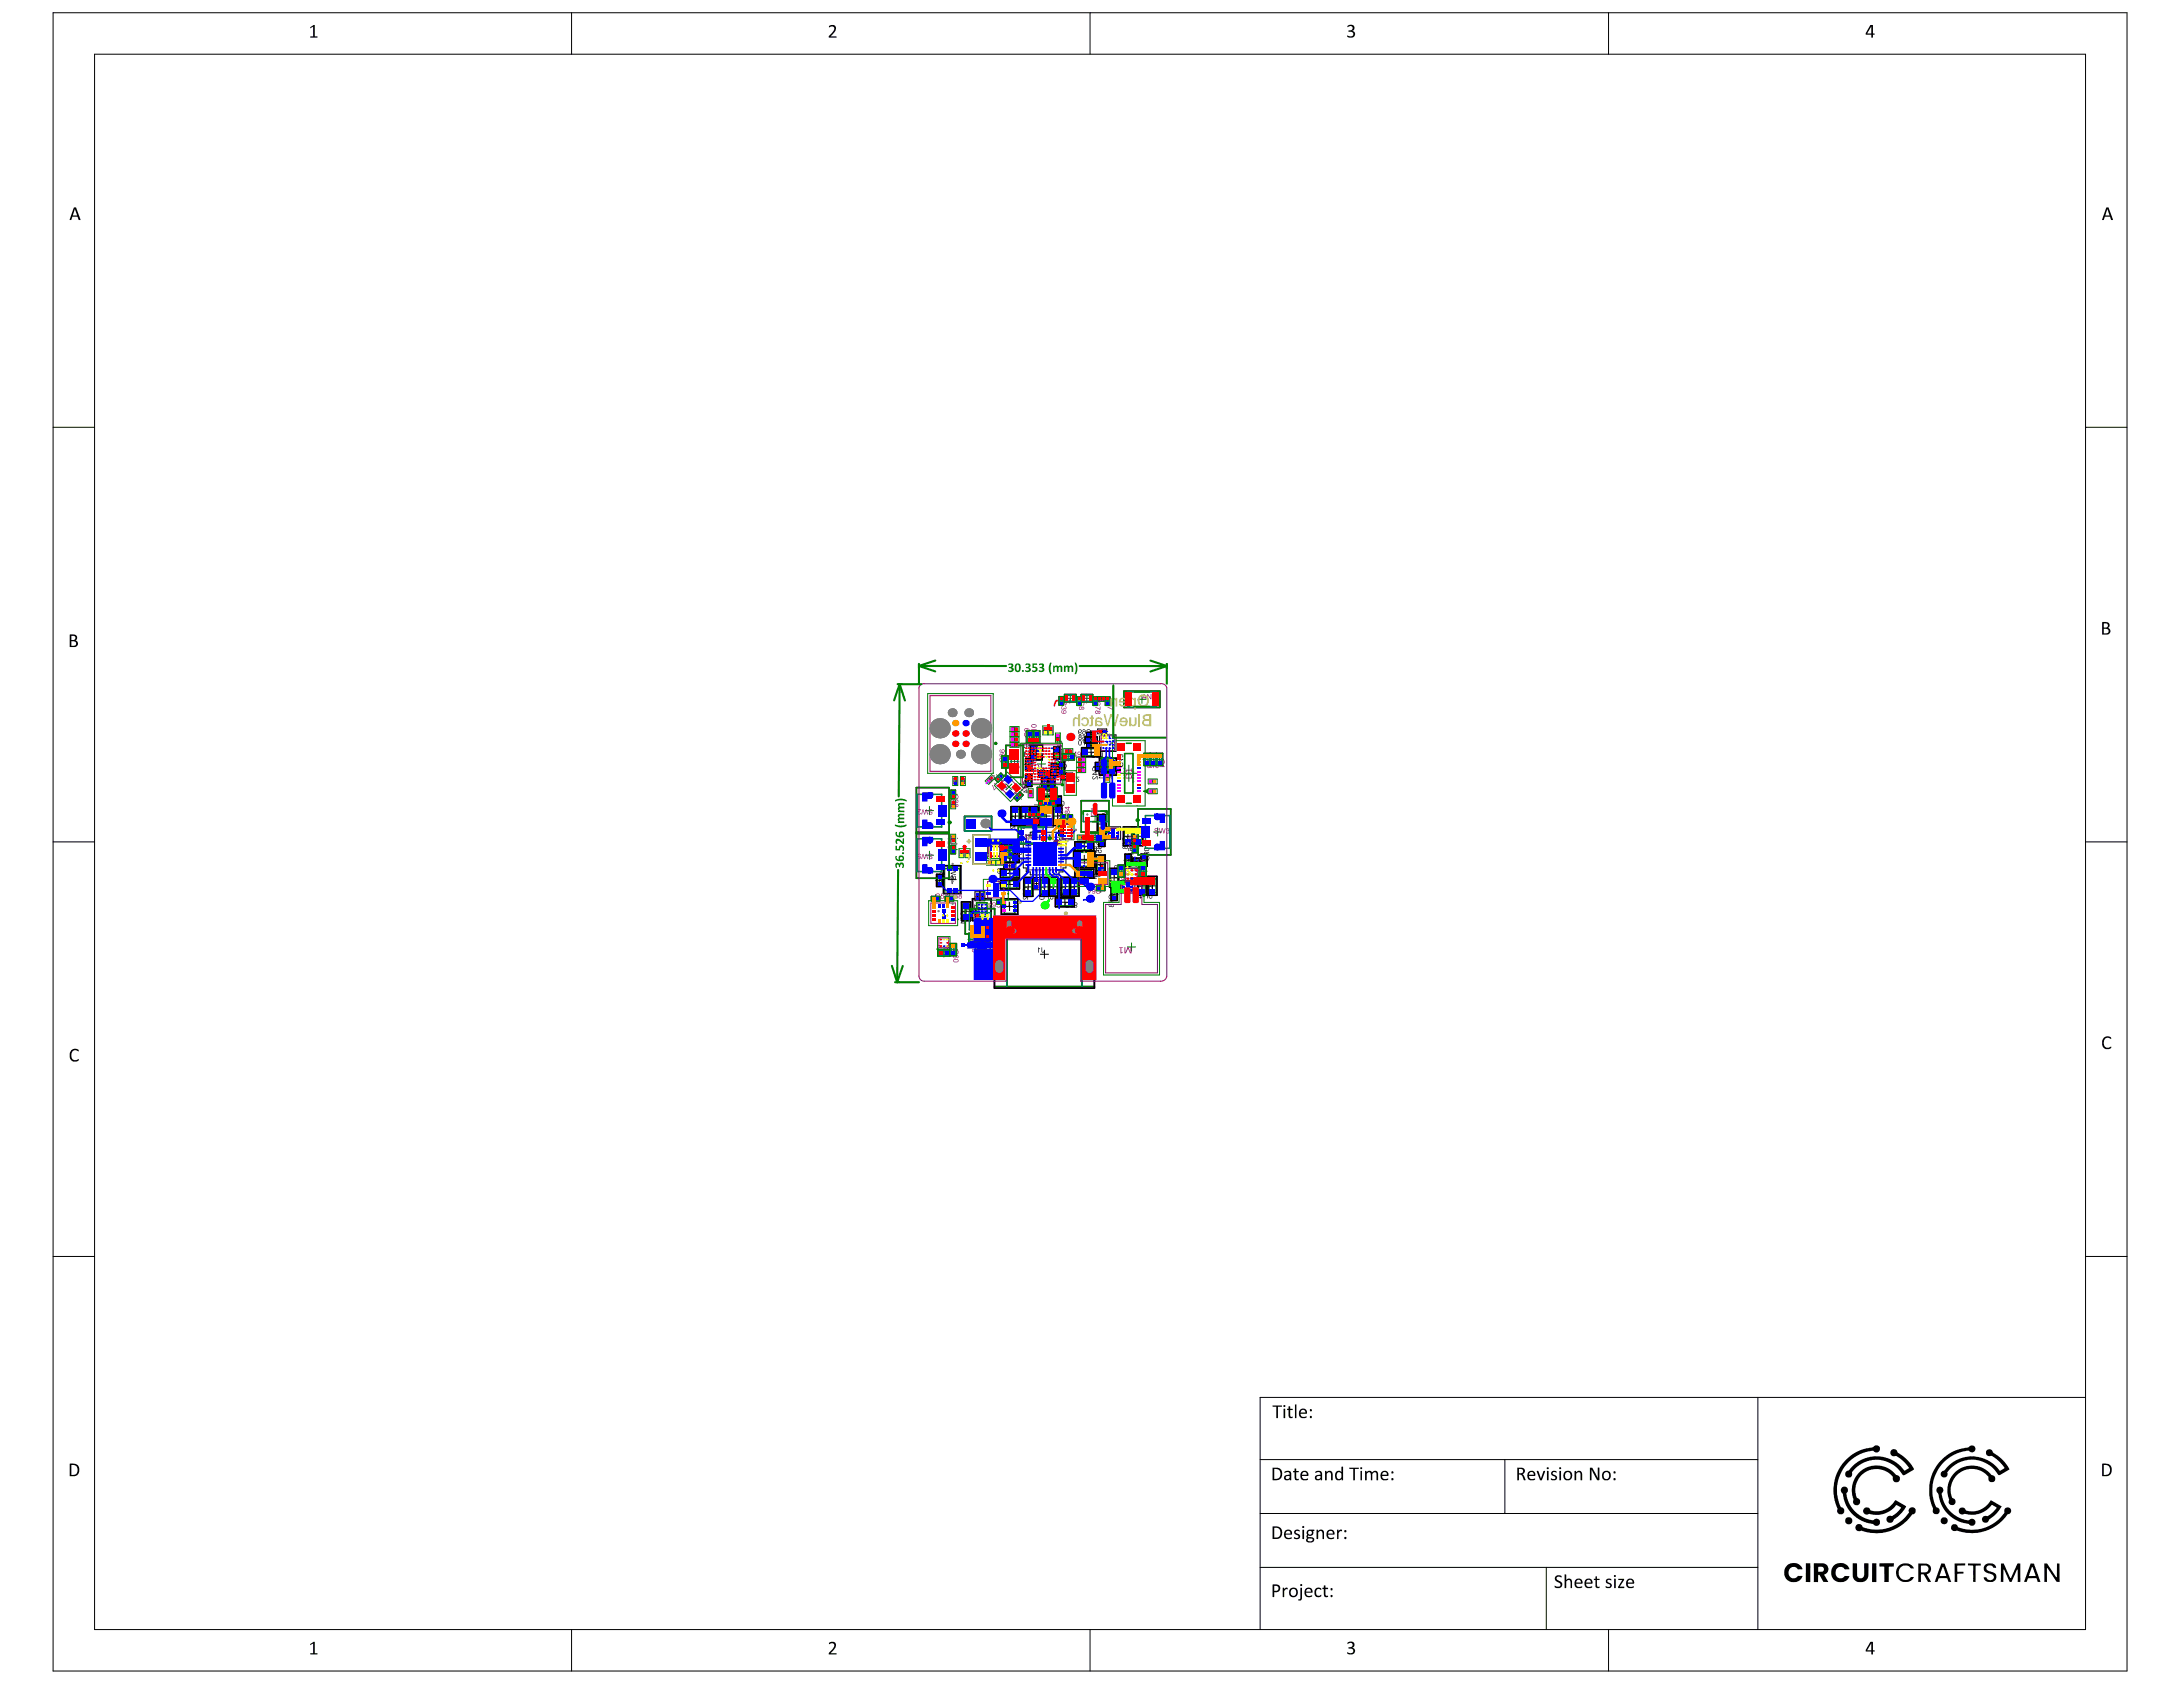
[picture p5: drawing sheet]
<svg xmlns="http://www.w3.org/2000/svg" width="279mm" height="216mm" viewBox="0 0 279 216" stroke-linecap="round" stroke-linejoin="round" font-family="sans-serif">
<g fill="none" stroke="#000" stroke-width=".13">
<path d="M131.1 97.8h1.1M131.1 99.9h1.1M131.7 97.3v1.1M131.7 99.3v1.1M132.1 96.9h1M132.1 95.7h1.1M132.6 96.3v1.1M132.6 95.2v1.1M133.2 99.1h1M133.7 98.5v1.1M133.7 99.8v1M134.4 98.5h1.1"/>
<path d="M134.6 99.8v1M134.8 96.4h1M135 98v1M135.3 95.9v1M135.3 98.3h1.1M135.9 97.8v1M136 99.4h1M136.5 98.9v1M139.1 94h1.1M139.1 95.4h1.1M139.1 96.3h1.1M139.1 94.7h1.1"/>
<path d="M139.6 93.5v1M139.6 94.9v1.9M139.7 94.2v1M140 98.1h3.6M140.5 97.6v1M140.5 93.3h1.1v.6h-1.1zM140.7 94h2.1v2.2h-2.1zM140.9 93.6h.4M141.1 93.4v.4M141.3 97.6v1M142.3 97.6v1M143.1 97.6v1"/>
<path d="M119.7 112.7h1.1M120.3 112.2v1M121.3 112.6h1.1M121.9 112v1.1M122.6 107.3h.1M123.1 116.6h1.1M123.6 116.1v1M124.2 116.3h.6v1.2h-.6zM124.3 116.9h.4M124.5 116.7v.4M124.8 114.1h1.3v1.2h-1.3zM124.9 119h1.3v2.6h-1.3z"/>
<path d="M124.9 114.7h.4M125.1 114.5v.4M125.1 116.4h1.1M125.4 114.1v1.2M125.6 114.7h.3M125.7 115.9v1M125.7 114.5v.4M126.7 119.3h1.2v2.2h-1.2zM128.5 110.4h1.5v.8h-1.5zM128.7 116h1M128.7 108.7h1.1M128.7 109.8h1.1"/>
<path d="M128.7 111.8h1.1M128.7 113.2h1.1M128.9 110.8h.6M129.2 115.5v1M129.2 108.2v1M129.2 109.3v1M129.2 110.5v.6M129.3 111.3v1M129.3 112.7v1M129.4 104.4h1.1M130 103.9v1.1M130.7 104.4h1.1"/>
<path d="M131.1 113.5h1M131.2 103.9v1.1M131.4 106.9h.5v-.4h3.6v.4h.6v.5h.3v3.7h-.3v.5h-.6v.4h-3.6v-.4h-.5v-.5h-.4v-3.7h.4zM131.6 113v1M131.8 104.4h1.1M132.2 112.3h.9v1.6h-.9zM132.4 103.9v1.1M132.4 113.1h.5M132.7 112.8v.6M133 103h1.8v2.9h-1.8zM133.2 113.5h1M133.2 100.3h1"/>
<path d="M133.4 104.4h1M133.7 113v1M133.9 103.9v1.1M134.1 100.3h1M134.1 102.5h1M134.3 113.5h1.1M134.6 102v1M134.8 113v1M134.8 104.4h1.1M135.4 103.9v1.1M135.5 105.8h.6v1.1h-.6zM135.6 106.3h.4"/>
<path d="M135.8 115.5h1M135.8 106.2v.3M135.9 113.5h1M136.3 114.9v1.1M136.4 113v1M137 113.5h1M137.5 113v1M138.3 110h1M138.3 111.8h1M138.3 108.3h1M138.8 107.8v1M138.8 109.5v1"/>
<path d="M138.8 111.3v1M140.3 110.6h1.1M140.5 107.5h1M140.5 105.5h1M140.9 110.1v1.1M141 107v1.1M141 104.9v1.1M141.6 105.8h1.8v1.6h-1.8zM142.1 112.3h1M142.1 114.5h1M142.6 111.8v1.1M142.6 113.9v1.1"/>
<path d="M143.4 112.7h1.8v1.6h-1.8zM143.8 107h1.1M143.9 110.1h1M144.4 106.5v1.1M144.4 109.6v1M144.9 110.3h1M145.2 107h1M145.4 109.8v1M145.7 113.4h1M145.7 106.5v1.1M145.9 110.1h1M146.2 112.8v1.1"/>
<path d="M146.4 109.6v1M147 113.4h1M147.5 112.8v1.1M127 120.4h.6M127.3 120.1v.6M133.2 122.1h1M133.7 121.6v1"/>
</g>
<g fill="none" stroke="#008000" stroke-width=".21">
<path d="M131.4 97.3h.5v1.1h-.5zM131.4 99.3h.5v1.1h-.5zM132.1 96.6h1v.5h-1zM132.1 95.5h1.1v.5h-1.1zM133.2 98.8h1v.5h-1zM133.5 99.8h.5v1h-.5zM134.4 99.8h.5v1h-.5zM134.7 98h.5v1h-.5zM135 95.9h.5v1h-.5zM135.6 97.8h.5v1h-.5zM136 99.1h1v.5h-1zM138.8 95.8h1.7v.9h-1.7z"/>
<path d="M139.1 94.4h1.1v.6h-1.1zM139.3 93.8h.7v.4h-.7zM139.3 95.2h.7v.4h-.7zM140.3 97.8h.4v.6h-.4zM141 97.6h.5v1h-.5zM142.1 97.6h.5v1h-.5zM142.9 97.8h.4v.6h-.4zM120 112.2h.5v1h-.5zM120.9 111.2h2v2.8h-2zM123.2 115.7h.9v1.8h-.9zM125 115.5h1.3v1.8h-1.3zM128.3 108.2h1.8v1h-1.8z"/>
<path d="M128.3 109.3h1.8v1h-1.8zM128.4 111.3h1.7v1h-1.7zM128.4 112.7h1.8v1h-1.8zM128.5 115.1h1.4v1.8h-1.4zM128.9 117.9h9.6v8.5h-9.6zM129.5 103.6h.9v1.7h-.9zM130.8 103.6h.9v1.7h-.9zM131.1 112.6h1v1.8h-1zM131.9 103.6h.9v1.7h-.9zM133.2 112.6h1v1.8h-1zM133.7 102h1.8v.9h-1.8zM134.4 112.6h.9v1.8h-.9z"/>
<path d="M134.9 103.6h.9v1.7h-.9zM135.4 115h1.8v.9h-1.8zM135.9 112.6h.9v1.8h-.9zM137.1 112.6h.9v1.8h-.9zM137.7 109.1h2.2v1.8h-2.2zM137.9 111.3h1.8v1h-1.8zM137.9 107.8h1.8v1h-1.8zM140.4 109.7h.9v1.8h-.9zM140.6 104.6h.9v1.7h-.9zM140.8 107h.5v1.1h-.5zM142.1 111.5h1v1.7h-1zM142.3 113.9h.6v1.1h-.6z"/>
<path d="M143.9 106.1h.9v1.8h-.9zM144.1 109.6h.5v1h-.5zM145.1 109.9h.7v.7h-.7zM145.2 106.1h1v1.8h-1zM145.7 112.5h.9v1.8h-.9zM146.2 109.6h.5v1h-.5zM147 112.5h1v1.8h-1zM127.3 126.2h12.8"/>
</g>
<g fill="none" stroke="#800080" stroke-width=".21">
<path d="M131.3 99.1h.8v1.5h-.8zM131.3 97.1h.8v1.5h-.8zM131.9 96.5h1.5v.7h-1.5zM131.9 95.4h1.5v.7h-1.5zM132.9 98.7h1.6v.7h-1.6zM133.3 99.5h.8v1.6h-.8zM134.2 99.5h.8v1.6h-.8zM134.6 97.7h.7v1.6h-.7zM134.9 95.6h.8v1.5h-.8zM135.5 97.6h.8v1.5h-.8zM135.8 99h1.5v.8h-1.5zM138.4 95.7h2.4v1.1h-2.4z"/>
<path d="M138.9 94.3h1.5v.8h-1.5zM139.1 94.3v-.6h1.1v.6M139.1 95.1h1.1v.6h-1.1zM140.2 97.6h.6v1h-.6zM140.7 97h2.2v2.2h-2.2zM141.8 97v2.2M142.8 97.6h.6v1h-.6zM119.9 111.9h.8v1.5h-.8zM120.8 110.8h2.2v3.5h-2.2zM123.1 115.4h1.1v2.4h-1.1zM124.5 115h2.3v2.8h-2.3zM127.3 117.4h12.8v9.1h-12.8z"/>
<path d="M128 109.3h2.4M128 108.1h2.4v2.3h-2.4zM128 109.2h2.4M128.1 111.2h2.4v1.2h-2.4zM128.1 112.6h2.4v1.2h-2.4zM128.2 115h2.1v2h-2.1zM129.4 103.2h1.1v2.4h-1.1zM130.7 103.2h2.2v2.4h-2.2zM131 112.3h1.2v2.4h-1.2zM131.8 103.2v2.4M133.4 101.9h2.4v1.1h-2.4zM134.3 112.3h-1.2v2.4h1.2v-2.4h1.1v2.4h-1.1"/>
<path d="M134.8 103.2h1.1v2.4h-1.1zM135.1 114.9h2.4v1.1h-2.4zM135.8 112.3h2.3v2.4h-2.3zM136.9 112.3v2.4M137.4 108.9h2.7v2.1h-2.7zM137.6 111.2h2.4v1.2h-2.4zM137.6 107.7h2.4v1.2h-2.4zM140.3 109.4h1.1v2.4h-1.1zM140.5 104.3h1.1v2.4h-1.1zM140.6 106.8h.8v1.5h-.8zM142 111.1h1.2v2.4h-1.2zM142.2 113.7h.8v1.5h-.8z"/>
<path d="M143.8 105.8h1.1v2.4h-1.1zM144 109.3h.8v1.6h-.8zM145 109.8h.9v.9h-.9zM145.1 105.8h1.2v2.4h-1.2zM145.6 112.2h1.2v2.4h-1.2zM146 109.3h.8v1.6h-.8zM146.9 112.2h1.2v2.4h-1.2z"/>
</g>
<g fill="none" stroke="#000" stroke-width=".21">
<path d="M131.3 99.1h.8v1.5h-.8zM131.3 97.1h.8v1.5h-.8zM131.9 96.5h1.5v.7h-1.5zM131.9 95.4h1.5v.7h-1.5zM132.9 98.7h1.6v.7h-1.6zM133.3 99.5h.8v1.6h-.8zM134.2 99.5h.8v1.6h-.8zM134.6 97.7h.7v1.6h-.7zM134.9 95.6h.8v1.5h-.8zM135.5 97.6h.8v1.5h-.8zM135.8 99h1.5v.8h-1.5zM138.4 95.7h2.4v1.1h-2.4z"/>
<path d="M138.9 94.3h1.5v.8h-1.5zM139.1 94.3v-.6h1.1v.6M139.1 95.1h1.1v.6h-1.1zM140.2 97.6h.6v1h-.6zM140.7 97h2.2v2.2h-2.2zM141.8 97v2.2M142.8 97.6h.6v1h-.6zM119.9 111.9h.8v1.5h-.8zM120.8 110.8h2.2v3.5h-2.2zM123.1 115.4h1.1v2.4h-1.1zM124.5 115h2.3v2.8h-2.3zM124.5 106.9h2.2v3.7h-2.2z"/>
<path d="M127.3 117.4h12.8v9.1h-12.8zM128 109.3h2.4M128 108.1h2.4v2.3h-2.4zM128 109.2h2.4M128.1 111.2h2.4v1.2h-2.4zM128.1 112.6h2.4v1.2h-2.4zM128.2 115h2.1v2h-2.1zM129.4 103.2h1.1v2.4h-1.1zM130.7 103.2h2.2v2.4h-2.2zM131 112.3h1.2v2.4h-1.2zM131.8 103.2v2.4M133.4 101.9h2.4v1.1h-2.4z"/>
<path d="M134.3 112.3h-1.2v2.4h1.2v-2.4h1.1v2.4h-1.1M134.8 103.2h1.1v2.4h-1.1zM135.1 114.9h2.4v1.1h-2.4zM135.8 112.3h2.3v2.4h-2.3zM136.9 112.3v2.4M137.4 108.9h2.7v2.1h-2.7zM137.6 111.2h2.4v1.2h-2.4zM137.6 107.7h2.4v1.2h-2.4zM140.3 109.4h1.1v2.4h-1.1zM140.5 104.3h1.1v2.4h-1.1zM140.6 106.8h.8v1.5h-.8zM142 111.1h1.2v2.4h-1.2z"/>
<path d="M142.2 113.7h.8v1.5h-.8zM143.8 105.8h1.1v2.4h-1.1zM144 109.3h.8v1.6h-.8zM145 109.8h.9v.9h-.9zM145.1 105.8h1.2v2.4h-1.2zM145.6 112.2h1.2v2.4h-1.2zM146 109.3h.8v1.6h-.8zM146.9 112.2h1.2v2.4h-1.2z"/>
</g>
<g fill="#000">
<path d="M131.1 96.2l.3 .2-.2-.1v.6h-.1zM131.5 96.2h.4v.3h-.1a.14 .14 0 0 0-.2 0 .14 .14 0 0 0 0 .2 .14 .14 0 0 0 .2 0h.2l-.1 .1a.23 .23 0 0 1-.4-.1 .23 .23 0 0 1 .3-.2v-.2h-.3zM131.6 95.1h.3l.1 .3h-.2a.14 .14 0 0 0-.2 0 .14 .14 0 0 0 .1 .2 .14 .14 0 0 0 .2 0 .13 .13 0 0 1 0 .2 .13 .13 0 0 1-.2 0l-.1-.1-.1-.2a.19 .19 0 0 1 .1-.2 .19 .19 0 0 1 .2 .1v-.2h-.2zM131.7 96.9h.6l-.2 .2 .1-.1h-.5zM132.2 98.4l.3 .1v.1l-.2-.1v.5h-.1zM132.1 96.3l.4-.1 .1 .3v.2l-.2 .2-.3-.1-.1-.1 .1-.1a.24 .24 0 0 0 .4 .1 .24 .24 0 0 0 0-.3 .2 .2 0 0 0-.2-.1 .2 .2 0 0 0-.2 .1h-.1zM132.1 95.2l.1-.1h.3l.1 .3v.2l-.2 .2-.2-.1-.2-.1 .1-.1a.25 .25 0 0 0 .5 0 .25 .25 0 0 0-.3-.4l-.2 .2zM131.7 96.3a.19 .19 0 0 1 .3 .1 .18 .18 0 0 1 .3 0 .18 .18 0 0 1-.1 .3l-.1-.1a.11 .11 0 0 0 .2-.1 .1 .1 0 0 0-.1-.1 .1 .1 0 0 0-.1 .1h-.1a.14 .14 0 0 0-.1-.2 .14 .14 0 0 0-.2 .1 .14 .14 0 0 0 .1 .2v.1l-.1-.2zM131.7 97.3h.2v.1l-.1 .1a.24 .24 0 0 0 .1 .3 .24 .24 0 0 0 .3-.1 .24 .24 0 0 0-.1-.3v-.1h.1l.1 .3a.35 .35 0 0 1-.4 .3 .35 .35 0 0 1-.2-.6zM132.7 98.4l.3 .1v.1l-.2-.1v.5h-.1zM133.1 98.5l.2-.1a.32 .32 0 0 1 .4 .2 .32 .32 0 0 1-.2 .4 .32 .32 0 0 1-.4-.1l.1-.1 .1 .1a.23 .23 0 0 0 .3 0 .23 .23 0 0 0-.1-.3 .23 .23 0 0 0-.3 0h-.1zM135.3 95.4l.7 .1-.3 .2 .1-.2h-.5z"/>
<path d="M135 98l.2-.1v.1l-.1 .1a.24 .24 0 0 0 .1 .3 .24 .24 0 0 0 .3 0 .24 .24 0 0 0-.1-.4h.1l.1 .2a.35 .35 0 0 1-.4 .3 .35 .35 0 0 1-.2-.5zM135.3 94.9l.2-.1a.19 .19 0 0 1 .2 .1 .19 .19 0 0 1 0 .2h.2v-.3v.3l-.3 .1v-.1a.14 .14 0 0 0 0-.2 .14 .14 0 0 0-.2 0 .14 .14 0 0 0 .1 .2 .15 .15 0 0 1-.3 0 .13 .13 0 0 1 .1-.2zM135.3 95.9l.2-.1-.2 .4 .4 .1a.21 .21 0 0 0 .2-.2 .21 .21 0 0 0-.2-.2l.1-.1 .1 .1 .1 .3-.1 .1-.2 .1-.4-.1zM135.9 97l.6-.3v.4h-.1v-.3l-.3 .2-.2 .1zM135.9 97.8l.1-.1 .1 .1-.2 .2 .1 .2h.3a.19 .19 0 0 0 .2-.1 .19 .19 0 0 0-.2-.3h.1a.32 .32 0 0 1 0 .4 .32 .32 0 0 1-.4 .1 .32 .32 0 0 1-.1-.4zM137.4 99.4h.1v.7l-.3-.2v-.1l.2 .1zM138.5 94.7h.5v.1h-.4l.3 .6h-.1zM139.1 94.1l.1-.1 .4 .1v.2v.2a.27 .27 0 0 1-.3 .2 .27 .27 0 0 1-.2-.2l.1 .1a.23 .23 0 0 0 .3-.2 .23 .23 0 0 0-.3-.2h-.1zM139.1 93.4h.4l.1 .2v.2l-.1 .2h-.2l-.2-.1-.1-.1h.1a.24 .24 0 0 0 .4 0 .24 .24 0 0 0-.2-.4l-.2 .2-.1-.1zM139.1 94.8l.3-.1 .2 .2v.3l-.1 .2h-.3l-.2-.2h.1a.22 .22 0 0 0 .4 0 .22 .22 0 0 0 0-.3 .22 .22 0 0 0-.4 0h-.1zM139.9 98.2l.4-.1 .1 .2 .1 .2a.16 .16 0 0 1-.1 .1 .16 .16 0 0 1-.2 0h.1a.23 .23 0 0 0 0-.3 .23 .23 0 0 0-.3 0 .23 .23 0 0 0 0 .3v.1a.29 .29 0 0 1-.2-.2 .29 .29 0 0 1 .1-.3zM139.8 99.4l.2-.1v.1a.14 .14 0 0 0-.1 .2 .15 .15 0 0 0 .3 0l.1-.3h.2v.5h-.1v-.4l-.3 .3a.21 .21 0 0 1-.3 0 .21 .21 0 0 1 0-.3z"/>
<path d="M139.7 96.4l.3-.1 .2 .2h-.1a.24 .24 0 0 0-.4 .1 .24 .24 0 0 0 .3 .3l.2-.1-.1 .1h-.3l-.2-.2zM140.6 98.1h.7v.1h-.3v.3h-.1v-.3h-.2v.4h-.1zM140.4 96.3h.1l.2 .6h-.4h.3zM141.1 96.3v.7l-.2-.2v-.1l.2 .1zM140.7 99.4h.1v.1h.5v.1h-.7zM141.7 99.3h.1v.1a.14 .14 0 0 0-.1 .1 .14 .14 0 0 0 .2 .2 .14 .14 0 0 0 .1-.2l.3-.2v.4h-.1v-.3l-.3 .3a.21 .21 0 0 1-.3-.1 .21 .21 0 0 1 .1-.3zM141.6 98.1h.7v.1h-.3v.3h-.1v-.3h-.2v.4h-.1zM143.1 97.6l.2-.1v.1a.25 .25 0 0 0 .1 .5 .24 .24 0 0 0 .3-.3l-.1-.2 .1 .1 .1 .2-.1 .2h-.3a.31 .31 0 0 1-.3-.1 .31 .31 0 0 1 0-.4zM143.1 96.6l.3-.1v.1a.21 .21 0 0 1 .4 .1 .19 .19 0 0 1-.2 .2 .12 .12 0 0 0 .1-.2 .12 .12 0 0 0-.1-.1 .12 .12 0 0 0-.1 .2h-.1a.13 .13 0 0 0-.1-.2 .13 .13 0 0 0-.2 .1 .14 .14 0 0 0 .2 .2 .16 .16 0 0 1-.2-.1 .16 .16 0 0 1 0-.2zM120.3 111.7a.21 .21 0 0 1 .2-.1 .21 .21 0 0 1 .1 .1 .18 .18 0 0 1 .3 .1 .18 .18 0 0 1-.1 .2l-.1-.1a.12 .12 0 0 0 .2-.1 .12 .12 0 0 0-.1-.1 .12 .12 0 0 0-.1 .2h-.1a.14 .14 0 0 0-.1-.2 .14 .14 0 0 0-.2 .1 .14 .14 0 0 0 .2 .1v.1a.22 .22 0 0 1-.2-.3zM120.3 112.2l.2-.1v.1l-.1 .1-.1 .1 .1 .2h.2a.21 .21 0 0 0 .3-.1 .21 .21 0 0 0-.2-.3v-.1l.2 .1v.2a.34 .34 0 0 1-.4 .3 .34 .34 0 0 1-.2-.5zM121.7 111.3l.6-.2v.1l-.5 .2 .5 .1v.1l-.5 .2 .5 .1v.1l-.6-.2v-.1l.6-.1-.6-.2z"/>
<path d="M121.7 112.1l.2-.1 .1 .2a.14 .14 0 0 0 .1 .2 .14 .14 0 0 0 .2 0l-.1-.3h.1v.2a.2 .2 0 0 1-.2 .3 .2 .2 0 0 1-.1-.3h-.1a.13 .13 0 0 0-.2-.1 .13 .13 0 0 0 .1 .2l.1 .2-.2-.1zM123 116.7l.4-.1 .2 .2v.3l-.2 .1v-.1a.23 .23 0 0 0 .1-.3 .23 .23 0 0 0-.4 0 .19 .19 0 0 0-.1 .2 .19 .19 0 0 0 .2 .1l-.1 .1-.1-.1zM123 117.4l.1-.1 .1 .1a.14 .14 0 0 0-.2 .1 .14 .14 0 0 0 .1 .2 .14 .14 0 0 0 .2-.1l.3-.3v.4h-.1v-.3l-.3 .3h-.2zM124.7 115.8l.2 .1v.1l-.1-.1v.5h-.1zM125.1 115.8h.1v.3a.18 .18 0 0 0 .2 .2 .18 .18 0 0 0 .2-.2v-.3h.1l-.1 .4a.26 .26 0 0 1-.3 .2 .26 .26 0 0 1-.2-.3zM127.6 112.5h.4v.1h-.3l.2 .3 .1 .3h-.1zM128.2 112.6l.3-.1 .1 .2h-.1a.14 .14 0 0 0-.2-.1 .14 .14 0 0 0-.1 .2 .14 .14 0 0 0 .2 .1l.2 .3h-.4v-.1h.3l-.3-.3zM128.2 111.2l.2-.1 .2 .1-.1 .1a.14 .14 0 0 0-.2-.1 .14 .14 0 0 0-.1 .2 .14 .14 0 0 0 .2 .1l.2 .3h-.4v-.1h.3l-.3-.3zM128.7 115.4h.1v.3a.18 .18 0 0 0 .1 .2 .18 .18 0 0 0 .2-.2v-.3h.1v.5l-.1 .1h-.3l-.1-.1zM128.7 112.6l.3-.1 .2 .2v.3l-.1 .2h-.3l-.1-.2h.1a.22 .22 0 0 0 .3 0 .22 .22 0 0 0 0-.3 .22 .22 0 0 0-.3 0h-.1zM128.7 111.2l.3-.1 .2 .2-.1 .4-.3 .1-.1-.2 .1 .1a.23 .23 0 0 0 .3-.1 .23 .23 0 0 0 0-.3 .23 .23 0 0 0-.3 0h-.1zM129.3 104.5h.4a.28 .28 0 0 1 .3 .3 .28 .28 0 0 1-.3 .2l.2-.3-.3-.2a.23 .23 0 0 0-.2 .2 .23 .23 0 0 0 .1 .3h-.1l-.1-.1z"/>
<path d="M129.3 105.2l.2-.1v.1a.15 .15 0 0 0-.2 .2 .15 .15 0 0 0 .2 .1 .15 .15 0 0 0 .1-.2l.3-.2v.4v-.3l-.3 .3a.21 .21 0 0 1-.3 0 .21 .21 0 0 1 0-.3zM129.3 105.7l.1-.1 .1 .1a.14 .14 0 0 0-.2 .2 .14 .14 0 0 0 .2 .1 .14 .14 0 0 0 .1-.1l.3-.3v.5v-.3l-.3 .2a.21 .21 0 0 1-.3 0 .21 .21 0 0 1 0-.3zM129.3 108.8l.2-.1 .2 .1 .1 .1-.1 .1a.24 .24 0 0 0-.4-.1 .24 .24 0 0 0 .1 .4h.2l.2-.1-.2 .2-.3-.1-.1-.2zM129.3 109.9l.3-.1 .2 .2-.1 .1a.24 .24 0 0 0-.4 0 .24 .24 0 0 0 .3 .3l.2-.1-.2 .2-.3-.1-.1-.2zM129.9 109.8h.4v.1h-.3l.2 .2a.21 .21 0 0 1 0 .4 .21 .21 0 0 1-.3-.2h.1a.14 .14 0 0 0 .1 .1 .14 .14 0 0 0 .2-.1 .14 .14 0 0 0-.2-.2zM130.1 108.7h.1v.7l-.2-.2v-.1l.1 .2zM130.6 104.6l.4-.1 .2 .1v.3l-.2 .1a.25 .25 0 0 0 0-.5 .24 .24 0 0 0-.4 .2l.1 .3-.2-.1zM130.6 105.2l.1-.1v.1a.14 .14 0 0 0-.1 .1 .14 .14 0 0 0 .1 .2 .14 .14 0 0 0 .2-.1l.3-.3v.4h-.1v-.3l-.3 .3a.21 .21 0 0 1-.2 0 .21 .21 0 0 1 0-.3zM130.6 105.7l.1-.1v.1a.12 .12 0 0 0-.1 .1 .12 .12 0 0 0 .1 .2 .12 .12 0 0 0 .1-.2h.1a.14 .14 0 0 0 .1 .2 .14 .14 0 0 0 .1-.1 .14 .14 0 0 0-.1-.2v-.1l.2 .1v.2a.2 .2 0 0 1-.2 .2 .2 .2 0 0 1-.2-.1 .18 .18 0 0 1-.2 0 .18 .18 0 0 1 0-.3zM130.4 109.9l.1-.1a.25 .25 0 0 1 .4 .3 .23 .23 0 0 1-.4 .1v.2h.3v.1h-.3l-.1-.4 .1 .1a.14 .14 0 0 0 .2-.1 .14 .14 0 0 0 0-.2 .14 .14 0 0 0-.2 .1h-.1zM131 113.6l.4-.1 .2 .1v.4l-.2 .1-.1-.1 .2-.1v-.1l-.2-.2a.21 .21 0 0 0-.3 .1 .21 .21 0 0 0 .1 .3l-.1 .1-.1-.1zM130.9 114.3l.1-.1 .1 .1a.11 .11 0 0 0-.1 .1 .11 .11 0 0 0 .1 .1 .11 .11 0 0 0 .1-.2h.1a.14 .14 0 0 0 0 .2 .14 .14 0 0 0 .2-.1 .14 .14 0 0 0-.1-.1v-.1h.1l.1 .2a.19 .19 0 0 1-.2 .2 .19 .19 0 0 1-.2-.1 .17 .17 0 0 1-.3 0 .17 .17 0 0 1 0-.2z"/>
<path d="M130.9 114.8l.2-.1v.1a.14 .14 0 0 0-.1 .2 .14 .14 0 0 0 .1 .1 .14 .14 0 0 0 .2-.2l.3-.2v.4h-.1v-.3l-.3 .3a.21 .21 0 0 1-.2 0 .21 .21 0 0 1-.1-.3zM131 100l.2-.1 .4 .1v.3l-.2 .2v-.1a.23 .23 0 0 0 .1-.4 .23 .23 0 0 0-.4 0 .23 .23 0 0 0 .1 .4 .15 .15 0 0 1-.2 0 .15 .15 0 0 1 0-.2zM131.1 100.6h.1l-.1 .2h.5h-.6zM132.3 103h.7l-.2 .2 .1-.2h-.6zM133.1 113.6l.4-.1 .1 .1 .1 .4-.2 .1-.1-.1 .2-.1v-.1l-.1-.2h-.1a.21 .21 0 0 0-.3 .1 .21 .21 0 0 0 .1 .3 .16 .16 0 0 1-.2 0 .16 .16 0 0 1 0-.2zM132.3 103.4h.1v.3l.3-.3a.21 .21 0 0 1 .3 .1 .21 .21 0 0 1-.2 .3v-.1a.15 .15 0 0 0 .1-.2 .15 .15 0 0 0-.1-.1 .15 .15 0 0 0-.2 .2l-.3 .2zM133 114.3l.1-.1 .1 .1a.11 .11 0 0 0-.1 .1 .11 .11 0 0 0 .1 .1 .11 .11 0 0 0 .1-.2h.1a.14 .14 0 0 0 0 .2 .14 .14 0 0 0 .2-.1 .14 .14 0 0 0-.1-.1v-.1a.21 .21 0 0 1 .2 .3 .21 .21 0 0 1-.4 0 .17 .17 0 0 1-.3 0 .17 .17 0 0 1 0-.2zM133 100.4l.3-.1h.3l.1 .4-.2 .2v-.1l.1-.1a.23 .23 0 0 0-.1-.3 .23 .23 0 0 0-.3 .1 .23 .23 0 0 0 0 .3v.1l-.2-.1zM132.4 104l.1-.1 .1 .1a.25 .25 0 0 0-.1 .3 .25 .25 0 0 0 .4 .1 .25 .25 0 0 0 0-.4l-.1-.1a.32 .32 0 0 1 .1 .4 .32 .32 0 0 1-.4 .1 .32 .32 0 0 1-.1-.4zM133 101.6l.4-.1v.1a.14 .14 0 0 0 0 .2 .14 .14 0 0 0 .2 0 .14 .14 0 0 0-.1-.2v-.1l.2 .1v.2l-.2 .1h-.2v-.3h-.2v.3h-.1zM133.9 100.5l.2-.2 .4 .1 .1 .1v.2l-.2 .2v-.1h.1a.24 .24 0 0 0-.1-.4 .24 .24 0 0 0-.3 .1 .24 .24 0 0 0 0 .3 .15 .15 0 0 1-.1 0 .15 .15 0 0 1-.1-.2zM134.2 113.6l.4-.1 .2 .1v.2a.16 .16 0 0 1 0 .2 .16 .16 0 0 1-.2 0l.1-.1v-.2l-.2-.1a.21 .21 0 0 0-.3 .1 .21 .21 0 0 0 .1 .3v.1l-.2-.2z"/>
<path d="M134.2 114.2h.1a.15 .15 0 0 0-.1 .2 .15 .15 0 0 0 .2 .1 .15 .15 0 0 0 .1-.1l.3-.3v.5h-.1v-.3l-.3 .3h-.2l-.1-.2zM134.7 102.6l.3-.1 .2 .2h-.1a.25 .25 0 0 0-.4 .1 .25 .25 0 0 0 .2 .3l.3-.1-.1 .2-.4-.1-.1-.2zM135.3 103.5h.7l-.2 .2 .1-.1h-.6zM135.3 102.5h.4v.1h-.3l.3 .3v.2l-.2 .1a.12 .12 0 0 1-.1-.1 .12 .12 0 0 1 0-.1 .14 .14 0 0 0 .1 .1 .14 .14 0 0 0 .2-.1 .14 .14 0 0 0-.2-.2l-.2-.2zM135.7 113.7l.1-.2h.3l.2 .1 .1 .2a.16 .16 0 0 1-.1 .2 .16 .16 0 0 1-.2 0 .24 .24 0 0 0 0-.4 .24 .24 0 0 0-.4 .2l.2 .3-.2-.1zM135.7 114.3l.1-.1h.1a.11 .11 0 0 0-.2 .1 .14 .14 0 0 0 .2 .2 .11 .11 0 0 0 .1-.2 .14 .14 0 0 0 .2 .2 .14 .14 0 0 0 .1-.1 .14 .14 0 0 0-.1-.2 .21 .21 0 0 1 .1 .3 .21 .21 0 0 1-.3 0l-.2 .1zM135.4 104l.2-.1-.1 .2a.24 .24 0 0 0 .2 .3 .24 .24 0 0 0 .2-.4v-.1l.1 .1a.33 .33 0 0 1-.3 .5 .33 .33 0 0 1-.3-.5zM135.8 114.8l.1-.1-.1 .2h.6v.1h-.7zM136.4 115.6l.3-.1 .2 .1-.1 .1a.24 .24 0 0 0-.4 0 .24 .24 0 0 0 .1 .4h.1l.3-.1-.2 .2h-.3l-.1-.3zM136.9 113.6l.4-.1 .2 .1v.2a.15 .15 0 0 1-.1 .2 .15 .15 0 0 1-.1 0h.1v-.3l-.3-.1a.19 .19 0 0 0-.2 .2 .19 .19 0 0 0 .1 .2v.1l-.2-.2zM136.6 99.5l.4-.1 .1 .2h-.1a.23 .23 0 0 0-.3 0 .23 .23 0 0 0 0 .3 .23 .23 0 0 0 .3 0h.1l-.2 .2-.4-.2zM136.9 114.2h.1a.11 .11 0 0 0-.1 .1 .11 .11 0 0 0 .1 .2 .11 .11 0 0 0 .1-.2h.1a.13 .13 0 0 0 .1 .2 .13 .13 0 0 0 .1-.1 .13 .13 0 0 0-.1-.2h.1l.1 .1a.2 .2 0 0 1-.1 .3 .2 .2 0 0 1-.3-.1 .18 .18 0 0 1-.2 0 .18 .18 0 0 1 0-.3z"/>
<path d="M136.9 114.7h.1v.1a.1 .1 0 0 0-.1 .1 .1 .1 0 0 0 .1 .1 .1 .1 0 0 0 .1-.1h.1a.14 .14 0 0 0 .1 .1 .14 .14 0 0 0 .1-.1 .14 .14 0 0 0-.1-.1v-.1a.2 .2 0 0 1 .2 .3 .2 .2 0 0 1-.4 0 .18 .18 0 0 1-.2 0 .18 .18 0 0 1 0-.3zM136.9 115.5h.5v.1h-.4l.3 .2a.2 .2 0 0 1-.1 .3 .2 .2 0 0 1-.2-.1 .14 .14 0 0 0 .2 .1 .14 .14 0 0 0 .1-.1 .14 .14 0 0 0-.1-.2zM137.7 99.4h.4v.1h-.3l.3 .2v.3l-.3 .1-.1-.1 .1-.1a.14 .14 0 0 0 .1 .1 .14 .14 0 0 0 .2-.1 .14 .14 0 0 0-.2-.2zM138.8 110h.4v.1h-.3v.6h-.1zM138.8 111.9l.3-.1a.16 .16 0 0 1 .2 .1 .16 .16 0 0 1 0 .2l-.1-.1a.23 .23 0 0 0-.3 0 .23 .23 0 0 0 0 .3 .23 .23 0 0 0 .4 0 .33 .33 0 0 1-.5 .1 .33 .33 0 0 1 0-.5zM138.8 108.4l.3-.1a.16 .16 0 0 1 .2 .1 .16 .16 0 0 1 0 .2l-.1-.2a.24 .24 0 0 0-.3 .1 .24 .24 0 0 0 0 .3 .24 .24 0 0 0 .4 0 .32 .32 0 0 1-.4 .1 .32 .32 0 0 1-.1-.5zM139.3 110.1v-.1a.23 .23 0 0 1 .4 .2 .23 .23 0 0 1-.3 .2v.2h.3v.1h-.4v-.4a.18 .18 0 0 0 .3 0 .18 .18 0 0 0-.2-.2l-.1 .1zM139.5 111.9l.2-.1 .1 .1 .1 .3-.2 .1h-.2l.1 .1h.2v.1h-.3l-.1-.4h.1a.15 .15 0 0 0 .2 .1 .15 .15 0 0 0 0-.2 .15 .15 0 0 0-.2 0h-.1zM139.5 108.4l.1-.1 .2 .1 .1 .3-.2 .1h-.2l.1 .1h.2v.1h-.3l-.1-.4h.1a.15 .15 0 0 0 .2 .1 .15 .15 0 0 0 0-.2 .15 .15 0 0 0-.2 0h-.1zM140.2 110.7l.4-.1 .2 .2v.3l-.2 .1v-.1a.24 .24 0 0 0 .1-.4 .24 .24 0 0 0-.4 .1 .18 .18 0 0 0-.1 .2 .18 .18 0 0 0 .2 .1 .17 .17 0 0 1-.2 0 .17 .17 0 0 1 0-.2zM140.2 111.4l.3-.1 .1 .1a.14 .14 0 0 0-.1 .2 .14 .14 0 0 0 .2 0 .14 .14 0 0 0 0-.2v-.1a.22 .22 0 0 1 .1 .3 .22 .22 0 0 1-.3 .1 .22 .22 0 0 1-.1-.3l-.1 .1v.2h-.1zM140.4 107.7l.4-.1 .2 .1v.3l-.2 .1a.24 .24 0 0 0 0-.4 .24 .24 0 0 0-.4 .1v.1l.1 .2-.2-.2z"/>
<path d="M140.3 108.3l.1-.1 .1 .1a.11 .11 0 0 0-.1 .1 .11 .11 0 0 0 .1 .1 .11 .11 0 0 0 .1-.1h.1a.14 .14 0 0 0 .1 .2 .14 .14 0 0 0 .1-.1 .14 .14 0 0 0-.1-.2v-.1l.2 .1v.3a.19 .19 0 0 1-.2 .1 .19 .19 0 0 1-.2-.2 .18 .18 0 0 1-.2 .1 .18 .18 0 0 1-.1-.3zM140 111.9a.23 .23 0 0 1 .3 0 .23 .23 0 0 1 .1 .3 .23 .23 0 0 1-.4 0l.1 .2h.3v.1h-.4v-.4a.18 .18 0 0 0 .2 .1 .18 .18 0 0 0 .1-.2l-.1-.1-.3 .1zM140.3 108.8h.4a.14 .14 0 0 0-.1 .2 .15 .15 0 0 0 .3 0 .14 .14 0 0 0-.1-.2 .22 .22 0 0 1 .2 .2 .22 .22 0 0 1-.3 .2 .22 .22 0 0 1-.1-.3h-.2v.2h-.1zM141 104.6l.7-.2v.4h-.1v-.3l-.3 .2h-.3zM141 104.1l.7-.3v.5h-.1v-.3l-.4 .2h-.2zM141.1 105l.1-.1 .1 .1-.2 .1v.1l.1 .2h.2a.21 .21 0 0 0 .2-.2 .21 .21 0 0 0-.1-.2 .15 .15 0 0 1 .2 0 .15 .15 0 0 1 0 .2l-.1 .2-.4 .1-.2-.2zM142 114.6l.4-.1 .1 .1 .1 .2a.15 .15 0 0 1-.1 .2 .15 .15 0 0 1-.2 0h.1a.23 .23 0 0 0 0-.4 .23 .23 0 0 0-.3 0 .23 .23 0 0 0 0 .4v.1l-.2-.2zM141.9 115.7h.2v.1a.1 .1 0 0 0-.1 0 .11 .11 0 0 0 .1 .2 .11 .11 0 0 0 .1-.2 .14 .14 0 0 0 .1 .2 .14 .14 0 0 0 .2-.1 .14 .14 0 0 0-.1-.1 .13 .13 0 0 1 .2 0 .13 .13 0 0 1 0 .1l-.2 .2h-.1l-.1-.1a.18 .18 0 0 1-.3 0 .18 .18 0 0 1 0-.3zM141.9 115.1h.1v.4l.4-.2h.2l-.7 .3zM142.6 111.5l.7-.3v.5h-.1v-.3l-.4 .2h-.2zM142.6 111.9l.2-.1v.1l-.1 .1a.25 .25 0 0 0 .1 .2 .25 .25 0 0 0 .2 .1l.2-.2v-.2h-.2l.2-.1 .1 .1v.3l-.3 .2-.4-.2zM143.7 107.2l.2-.1h.3l.1 .1v.3l-.2 .1v-.1a.23 .23 0 0 0 .1-.3 .23 .23 0 0 0-.4 0 .19 .19 0 0 0 .1 .3l-.1 .1-.1-.1z"/>
<path d="M144.4 109.3l.6-.3v.4v-.3l-.5 .2h-.1zM145 107.2l.2-.1h.3l.1 .1 .1 .3-.2 .1-.1-.1a.23 .23 0 0 0 .1-.3 .23 .23 0 0 0-.3 0h-.1a.19 .19 0 0 0 .1 .3l-.1 .1-.1-.1zM145 108.3l.2-.1v.1a.14 .14 0 0 0-.1 .2 .14 .14 0 0 0 .1 .1 .14 .14 0 0 0 .2-.1l.3-.3v.4h-.1v-.3l-.3 .3h-.3zM144.4 109.6l.1-.1 .1 .1a.24 .24 0 0 0 0 .4 .24 .24 0 0 0 .4-.2l-.1-.3 .1 .2v.2l-.1 .2h-.3l-.2-.1zM145 107.8l.4-.1v.1a.15 .15 0 0 0-.1 .2 .15 .15 0 0 0 .2 0 .15 .15 0 0 0 0-.2v-.1a.22 .22 0 0 1 .2 .3 .22 .22 0 0 1-.3 .1 .22 .22 0 0 1-.1-.3l-.2 .1v.2h-.1zM145.5 113.5l.3-.1 .3 .1 .1 .3-.2 .2-.1-.1 .2-.1v-.1l-.1-.2h-.2a.21 .21 0 0 0-.2 .1 .21 .21 0 0 0 .1 .3 .16 .16 0 0 1-.2-.1 .16 .16 0 0 1 0-.2zM145.5 114.1h.1v.3l.4-.2 .2-.1v.1l-.7 .3zM145.5 110.3h.3l.1 .1v.6h-.1v-.4a.18 .18 0 0 0-.1-.2 .18 .18 0 0 0-.2 .2v.4h-.1zM146.9 113.5l.2-.1 .4 .1v.3l-.2 .2-.1-.1 .2-.1v-.1l-.1-.2h-.1a.21 .21 0 0 0-.3 .1 .21 .21 0 0 0 .1 .3 .16 .16 0 0 1-.2-.1 .16 .16 0 0 1 0-.2zM146.8 114.1h.1v.3l.4-.2 .2-.1v.1l-.7 .3zM146.8 114.6h.4v.1a.15 .15 0 0 0 0 .2 .15 .15 0 0 0 .2-.1 .15 .15 0 0 0-.1-.2l.2 .1v.2l-.2 .1-.2-.1v-.2h-.2v.3h-.1zM146.4 109.6l.2-.1 .1 .1a.24 .24 0 0 0 0 .4 .24 .24 0 0 0 .3-.2l-.1-.3 .2 .2v.2l-.2 .2h-.2l-.3-.2z"/>
<path d="M132.9 121.2l.2 .2v.1l-.1-.1v.5h-.1zM133.3 121.2h.1v.5a.1 .1 0 0 0 .1 .1 .1 .1 0 0 0 .1-.1v.1a.18 .18 0 0 1-.2 .1 .18 .18 0 0 1-.1-.2z"/>
<path d="M131.1 95.2a.23 .23 0 0 1 .3 .1 .23 .23 0 0 1-.1 .3 .16 .16 0 0 1-.2 0 .16 .16 0 0 1 0-.2zM131 95.2v.4a.23 .23 0 0 0 .3 .1 .23 .23 0 0 0 .1-.3v-.2a.19 .19 0 0 0-.2-.1 .19 .19 0 0 0-.2 .1z"/>
<path d="M135.2 97.6h.3l-.3 .2zM134.9 97.5v.1h.2v.3l.5-.3v-.1h-.4v-.1z"/>
<path d="M135 96.9a.33 .33 0 0 0 .2 .5 .33 .33 0 0 0 .4-.2v-.2l-.1-.1v.1a.16 .16 0 0 1 0 .2 .16 .16 0 0 1-.2 .1 .22 .22 0 0 0 0-.4 .22 .22 0 0 0-.3 0zM135 97.1a.15 .15 0 0 1 .3 0 .15 .15 0 0 1-.3 0z"/>
<path d="M136.1 97.4h.3l-.3 .2zM135.9 97.3v.1h.1v.3l.5-.3v-.1h-.4v-.1z"/>
<path d="M138.1 93.6a.15 .15 0 0 1 .3 0 .15 .15 0 0 1-.3 0zM138.1 93.4l-.1 .5a.21 .21 0 0 0 .2 .1 .21 .21 0 0 0 .2-.2h-.1a.16 .16 0 0 1-.2 .1 .16 .16 0 0 1 0-.2l.2 .1 .1-.1v-.2a.21 .21 0 0 0-.3-.1z"/>
<path d="M138.1 94.8h.1a.2 .2 0 0 1 .2 .1 .2 .2 0 0 1-.1 .2 .15 .15 0 0 1-.1 .2 .15 .15 0 0 1-.1-.2zM138.1 94.8v.5a.23 .23 0 0 0 .3 .1 .23 .23 0 0 0 .1-.4l-.1-.1a.22 .22 0 0 0-.3-.1z"/>
<path d="M138.1 94.2a.11 .11 0 0 1 .2 0 .11 .11 0 0 1-.2 0zM138.1 94.5a.15 .15 0 0 1 .3 0 .15 .15 0 0 1-.3 0zM138.1 94.1v.2a.2 .2 0 0 0 0 .4 .2 .2 0 0 0 .3 0 .21 .21 0 0 0-.1-.4 .18 .18 0 0 0 .1-.2 .18 .18 0 0 0-.3 0z"/>
<path d="M138.6 94.1v.1a.12 .12 0 0 1 .2-.1 .12 .12 0 0 1 .1 .2h-.2a.23 .23 0 0 0-.2 .3 .23 .23 0 0 0 .4 .1 .23 .23 0 0 0 .1-.3v-.2a.23 .23 0 0 0-.4-.1zM138.6 94.5a.15 .15 0 0 1 .3 0 .15 .15 0 0 1-.3 0z"/>
<path d="M138.6 93.4l-.1 .1h.1a.15 .15 0 0 1 .2 0 .15 .15 0 0 1 .1 .2v-.1a.23 .23 0 0 0-.4 .2 .23 .23 0 0 0 .3 .3 .23 .23 0 0 0 .2-.4l-.1-.3zM138.6 93.8a.15 .15 0 0 1 .3 0 .15 .15 0 0 1-.3 0z"/>
<path d="M139.9 99.1l.3-.2v.2zM139.8 99.1h.4v.1l.3-.1h-.2v-.3z"/>
<path d="M140.7 98.8h.2v.1a.11 .11 0 0 1-.1 .2 .11 .11 0 0 1-.1-.2zM141 98.8h.2v.2a.12 .12 0 0 1-.1 .1 .12 .12 0 0 1-.1-.1zM140.6 98.7v.3l.2 .2a.12 .12 0 0 1 .1-.1 .12 .12 0 0 1 .1 .1l.3-.1v-.4z"/>
<path d="M141.7 98.8h.2v.1a.11 .11 0 0 1-.1 .2 .11 .11 0 0 1-.1-.2zM142 98.8h.2v.2a.12 .12 0 0 1-.1 .1 .12 .12 0 0 1-.1-.1zM141.6 98.7v.3a.17 .17 0 0 0 .1 .2 .17 .17 0 0 0 .3-.1 .18 .18 0 0 0 .2 .1 .18 .18 0 0 0 .1-.2v-.3z"/>
<path d="M143.3 97.2h.3l-.3 .2zM143.1 97.1v.1h.2v.3l.5-.3-.5-.1v-.1v.1z"/>
<path d="M120.5 111.2h.3l-.3 .3zM120.3 111.2h.1v.3l.5-.3h-.4v-.1l-.1 .1z"/>
<path d="M121.9 110.8h.3l-.3 .2zM121.7 110.7v.1h.1v.3l.5-.3-.4-.1z"/>
<path d="M123.1 118.1l.3-.2v.2zM123 118.1v.1h.4h.2v-.1h-.1v-.3z"/>
<path d="M127.7 111.3a.15 .15 0 0 1 .3 0 .15 .15 0 0 1-.3 0zM127.7 111.2l-.1 .3a.22 .22 0 0 0 .2 .3 .22 .22 0 0 0 .2-.2 .12 .12 0 0 1-.2 .1 .12 .12 0 0 1-.1-.1v-.1a.2 .2 0 0 0 .3 0 .2 .2 0 0 0 0-.3 .2 .2 0 0 0-.3 0z"/>
<path d="M128.3 115.5l.2 .3h-.2zM128.2 115.4v.4l-.1 .1 .2 .1v-.1h.3v-.1z"/>
<path d="M130.5 109.2a.15 .15 0 0 1 .3 0 .15 .15 0 0 1-.3 0zM130.5 108.8l-.1 .1h.1a.16 .16 0 0 1 .2-.1 .16 .16 0 0 1 .1 .2 .21 .21 0 0 0-.4 .1 .21 .21 0 0 0 .1 .3 .21 .21 0 0 0 .3-.1v-.4a.23 .23 0 0 0-.1-.2 .23 .23 0 0 0-.2 .1z"/>
<path d="M131.1 101.3l.3-.2v.2zM131 101.4h.4v.1l.1-.1h.1v-.1h-.1v-.3z"/>
<path d="M133.1 114.8h.3a.15 .15 0 0 1 .2 .2 .15 .15 0 0 1-.2 .1l-.1-.1a.16 .16 0 0 1-.2 0 .16 .16 0 0 1 0-.2zM133 114.8l.1 .3h.3a.23 .23 0 0 0 .3-.3 .23 .23 0 0 0-.4-.1z"/>
<path d="M133.1 101.2l.4-.2v.2zM133 101.2l.5 .1v.1v-.1h.2v-.1h-.2v-.3z"/>
<path d="M134.1 101.2l.3-.1v.1zM133.9 101.3v.1h.5h.2v-.2h-.2v-.2z"/>
<path d="M134.1 101.8l.3-.2v.2zM133.9 101.8l.5 .1v.1v-.1h.2v-.1h-.2v-.3z"/>
<path d="M134.2 114.8a.19 .19 0 0 0-.1 .2 .19 .19 0 0 0 .2 .1v-.1a.14 .14 0 0 1-.1-.2 .14 .14 0 0 1 .2 0l.1-.1a.22 .22 0 0 0 0 .4 .22 .22 0 0 0 .3-.2 .22 .22 0 0 0-.2-.2zM134.4 114.9a.15 .15 0 0 1 .3 0 .15 .15 0 0 1-.3 0z"/>
<path d="M135.7 103a.15 .15 0 0 1 .3 0 .15 .15 0 0 1-.3 0zM135.4 103.1a.15 .15 0 0 1 .3 0 .15 .15 0 0 1-.3 0zM135.4 102.9a.2 .2 0 0 0 0 .3 .2 .2 0 0 0 .3 0 .16 .16 0 0 0 .3 0 .16 .16 0 0 0 0-.3 .16 .16 0 0 0-.3 .1l-.1-.2z"/>
<path d="M135.9 102.6a.16 .16 0 0 1 .2 0 .16 .16 0 0 1 0 .2 .15 .15 0 0 1 0 .3 .15 .15 0 0 1-.2-.2zM135.9 102.5l-.1 .5 .1 .2 .3-.1v-.4a.21 .21 0 0 0-.1-.2 .21 .21 0 0 0-.2 0z"/>
<path d="M137.6 116a.1 .1 0 0 1 .2 0 .1 .1 0 0 1-.2 0zM137.6 115.7a.13 .13 0 0 1 .2 0 .13 .13 0 0 1-.2 0zM137.5 115.6v.2l.1 .1a.17 .17 0 0 0-.1 .2 .17 .17 0 0 0 .3 0l.1-.2h-.1a.22 .22 0 0 0 0-.4 .22 .22 0 0 0-.3 .1z"/>
<path d="M140.2 111.9v.3l.1 .1v-.1a.16 .16 0 0 1 0-.2 .16 .16 0 0 1 .2-.1l-.1 .1a.23 .23 0 0 0 .3 .3 .23 .23 0 0 0 .2-.3 .23 .23 0 0 0-.4-.2zM140.5 112.1a.15 .15 0 0 1 .3 0 .15 .15 0 0 1-.3 0z"/>
<path d="M140 108.8a.15 .15 0 0 1 .3 0 .15 .15 0 0 1-.3 0zM140 108.4v.1a.16 .16 0 0 1 .3-.1 .14 .14 0 0 1 0 .2 .21 .21 0 0 0-.3 .1 .21 .21 0 0 0 .1 .3 .21 .21 0 0 0 .3-.2l-.1-.4-.1-.1z"/>
<path d="M142.6 110.8v.2a.35 .35 0 0 0 .4 .2 .35 .35 0 0 0 .3-.4l-.2-.1a.19 .19 0 0 1 .1 .3 .19 .19 0 0 1-.2 .1v-.1a.23 .23 0 0 0-.1-.2 .23 .23 0 0 0-.3 0zM142.7 111a.15 .15 0 0 1 .3 0 .15 .15 0 0 1-.3 0z"/>
<path d="M143.7 108.4a.11 .11 0 0 1 .2 0 .11 .11 0 0 1-.2 0zM144 108.4a.15 .15 0 0 1 .3 0 .15 .15 0 0 1-.3 0zM143.7 108.3v.1a.17 .17 0 0 0 0 .2 .17 .17 0 0 0 .3-.1v.1h.3v-.1v-.2a.18 .18 0 0 0-.2-.1 .18 .18 0 0 0-.1 .2l-.1-.2z"/>
<path d="M143.8 108l.3-.2v.2zM143.7 108v.1h.4h.2v-.1h-.1v-.3z"/>
<path d="M144.7 108.7a.15 .15 0 0 1 .3 0 .15 .15 0 0 1-.3 0zM144.4 108.6v.3h.1a.19 .19 0 0 1-.1-.2 .19 .19 0 0 1 .3-.1 .22 .22 0 0 0 .1 .3 .22 .22 0 0 0 .3-.2 .22 .22 0 0 0-.3-.2z"/>
<path d="M145.6 114.8l.3-.2v.2zM145.5 114.9h.4v.1l.1-.1h.2v-.1h-.2v-.3z"/>
<path d="M146.1 110.4v.4a.2 .2 0 0 0 .2 .2 .2 .2 0 0 0 .2-.2h-.1a.15 .15 0 0 1-.2 .1 .16 .16 0 0 1-.1-.3l.3 .1 .1-.2a.21 .21 0 0 0-.2-.2 .21 .21 0 0 0-.2 .1zM146.1 110.5a.15 .15 0 0 1 .3 0 .15 .15 0 0 1-.3 0z"/>
<path d="M146.8 109.2a.11 .11 0 0 1 .2 0 .11 .11 0 0 1-.2 0zM146.5 109.2a.15 .15 0 0 1 .3 0 .15 .15 0 0 1-.3 0zM146.4 109.1l.1 .3a.19 .19 0 0 0 .3-.1l.2 .1 .1-.2a.18 .18 0 0 0-.1-.1 .18 .18 0 0 0-.2 0l-.1-.1z"/>
<path d="M146.5 108.6h.3a.17 .17 0 0 1 .2 0 .17 .17 0 0 1 0 .2 .17 .17 0 0 1-.3 0h-.2zM146.4 108.6a.33 .33 0 0 0 .2 .3 .33 .33 0 0 0 .4 0l.1-.1a.36 .36 0 0 0-.2-.3 .36 .36 0 0 0-.5 .1z"/>
</g>
<g fill="#800080">
<path d="M144.1 98.5h.7l.1-.2v.5h-.1v-.2h-.6l.1 .2h-.1z"/>
<path d="M144.2 99.2l-.1 .3h.7v-.2l-.2-.2h-.2zM144.2 99.1l.1-.1h.4l.2 .2v.4h-.8v-.3z"/>
</g>
<g fill="#000">
<path d="M39.7 3.5l.4-.3h.2v1.5h.3v.1h-.9v-.1h.4v-1.3l-.3 .2zM106.1 3.3l.5-.1a.56 .56 0 0 1 .4 .5 .56 .56 0 0 1-.3 .5l-.4 .5h.8v.1h-1v-.2l.6-.7a.37 .37 0 0 0-.1-.5 .37 .37 0 0 0-.5 .1zM172.5 3.3l.4-.1a.4 .4 0 0 1 .5 .3 .4 .4 0 0 1-.4 .5h.1a.45 .45 0 0 1 .3 .6 .45 .45 0 0 1-.6 .2h-.1a.19 .19 0 0 1-.2-.1 .19 .19 0 0 1 0-.2l.2 .1a.32 .32 0 0 0 .4 0 .32 .32 0 0 0-.1-.5l-.4-.1v-.1h.2a.29 .29 0 0 0 .3-.4 .29 .29 0 0 0-.5-.1l-.1 .1zM9.1 134.4l.4-.2 .5 .1a.11 .11 0 0 1 .1 .2 .11 .11 0 0 1-.2 0l-.2-.1-.4 .1-.2 .4 .1 .4 .1 .3 .2 .1 .4-.1a.12 .12 0 0 1 .1-.1 .12 .12 0 0 1 .1 .2 .12 .12 0 0 1-.1 .1l-.2 .1h-.4l-.3-.2-.2-.4v-.5zM269.2 132.8l.4-.2h.3l.3 .2a.1 .1 0 0 1 0 .1 .1 .1 0 0 1-.2 0l-.1-.1-.4 .1-.2 .4v.4l.1 .3 .2 .1 .4-.1a.12 .12 0 0 1 .1-.1 .12 .12 0 0 1 .1 .2 .12 .12 0 0 1-.1 .1l-.2 .1h-.4l-.3-.2-.1-.4v-.5zM162.9 179.9h1.2v.1h-.5l-.1 1.5h-.1v-1.5h-.5zM164.9 180h.2v.3h.3v.2h-.3l.1 .8h.2a.22 .22 0 0 1-.1 .2 .22 .22 0 0 1-.3-.1l-.1-.2v-.7h-.2v-.2h.2zM165.7 179.7h.2v1.8h-.2zM165.7 188h.2v.3h.3v.1h-.3v.8h.3a.16 .16 0 0 1 0 .3 .16 .16 0 0 1-.2 0 .29 .29 0 0 1-.3-.4v-.7h-.2v-.1h.2zM165.7 195.9l.1-.1h.3a.16 .16 0 0 1 .2 0 .16 .16 0 0 1 0 .2l-.1-.1a.21 .21 0 0 0-.4 .1 .21 .21 0 0 0 .3 .3 .37 .37 0 0 1 .2 .6 .37 .37 0 0 1-.5 .1 .13 .13 0 0 1-.2-.1 .13 .13 0 0 1 .1-.2l.1 .1a.22 .22 0 0 0 .3 0 .22 .22 0 0 0-.1-.3l-.3-.2zM168.5 195.8h.2v.1l.4-.2 .3 .2 .1 1.1h-.1h-.1v-.8a.28 .28 0 0 0-.3-.3 .28 .28 0 0 0-.3 .2v.8l-.1 .1zM169.6 188.3h.2v.1l.3-.2 .4 .1 .1 .3-.1 .9h-.1v-.7a.29 .29 0 0 0-.3-.4 .29 .29 0 0 0-.3 .2v.8l-.2 .1z"/>
<path d="M171.1 195.8h.2v.2l.1-.2a.17 .17 0 0 1 .2-.1 .17 .17 0 0 1 .1 .3l-.2-.1-.2 .3v.8h-.1zM172.7 187.8l1.2 .1v.1h-.5v1.5h-.2v-1.5h-.5zM174.7 188.3h.2v.1l.2-.1a.41 .41 0 0 1 .5 .1l.3-.2h.2l.2 .2 .1 .2v.9l-.2-.1v-.7a.27 .27 0 0 0-.2-.3 .27 .27 0 0 0-.4 .2v.9h-.1v-.8a.27 .27 0 0 0-.3-.3 .27 .27 0 0 0-.3 .2v.8l-.2 .1zM196.7 188.3h.2l.3 .9 .3-.9h.3l-.5 1.2-.2-.1zM198.6 188.4l.3-.2a.23 .23 0 0 1 .2 0 .23 .23 0 0 1 .1 .3l-.1-.1a.22 .22 0 0 0-.4 .1 .22 .22 0 0 0 .3 .3l.3 .2a.43 .43 0 0 1-.3 .5 .43 .43 0 0 1-.5-.2v-.1l.2 .1a.22 .22 0 0 0 .3-.1 .22 .22 0 0 0-.1-.3l-.2-.1a.33 .33 0 0 1-.1-.4zM201.5 188.3h.2v.1l.3-.2 .4 .1 .1 .3v.9l-.2-.1v-.6a.29 .29 0 0 0-.2-.4 .29 .29 0 0 0-.4 .2v.8l-.2 .1zM203.5 187.9h.3l.7 1.3v-1.4h.2v1.7l-.3-.2-.7-1.2v1.3l-.2 .1zM236.1 187l1.2-1a7.2 7.2 0 0 1 2.5-.8l.2-.2h.3l.3 .3a.47 .47 0 0 1-.3 .6 .47 .47 0 0 1-.5-.2 4.8 4.8 0 0 0-2.8 1.1l-1 1.1-.6 1.2-.3 1.4v.8l.2 .6a1.31 1.31 0 0 0 .7 1.2v.4l-.1 .2-.1 .1h-.4a.53 .53 0 0 1-.2-.7l-.5-1.5v-1.1v-.7l.4-1.4zM236.3 188.3l.3-.1 .8-.8 .7-.5 .9-.4 .9-.1 1.1 .1 .9 .2 .9 .5 .7 .8a.27 .27 0 0 0 .3 .2 .27 .27 0 0 0 .3-.1l.2-.2-.5-.7-.7-.6a.85 .85 0 0 0-.9-.2 .48 .48 0 0 1 0-.9 .48 .48 0 0 1 .7 .4l1 .7 .9 1.1a.32 .32 0 0 1 .1 .3 .32 .32 0 0 1-.3 .3l-.6 .3a.37 .37 0 0 1-.6 0l-.6-.8-.6-.4a4.1 4.1 0 0 0-1.7-.6h-.9l-.6 .2-.9 .4-.5 .4a1.26 1.26 0 0 0-.6 1.1 .46 .46 0 0 1-.6 .1 .46 .46 0 0 1-.1-.7zM237.9 188.5l.6-.5 .7-.3 .9-.2 .8 .1 1 .4 .8 .7 .3 .2 .2 .2v.3a.51 .51 0 0 1-.7 .3 .51 .51 0 0 1-.3-.7l-.4-.5-.5-.3-.9-.2-.9 .1-.5 .1-.6 .5-.3 .3a2.72 2.72 0 0 0-.6 1.6v.4a.91 .91 0 0 0 .5 .9 .47 .47 0 0 1-.4 .7 .47 .47 0 0 1-.4-.7l-.1-.4a3.2 3.2 0 0 1 0-1.7l.3-.6zM235.7 190.4a.48 .48 0 0 1 .7 0 .48 .48 0 0 1-.1 .7 4 4 0 0 0 1 2.2l1.1 .8a2.71 2.71 0 0 0 1.4 .4 .46 .46 0 0 1 .8 .2v.3l-.1 .2a.57 .57 0 0 1-.8-.2l-1.1-.2-.8-.4-.6-.5-.8-1.1-.4-1a1.43 1.43 0 0 0-.4-1zM238.5 193.1a.51 .51 0 0 1 .6-.2 .51 .51 0 0 1 .3 .4h.2a2.47 2.47 0 0 0 1.3 0l1-.5 .7-.8 1.2 .6a.26 .26 0 0 1 .1 .3 .26 .26 0 0 1-.1 .2l-.6 .8-.8 .5a.48 .48 0 0 1-.5 .6 .48 .48 0 0 1-.4-.6 .48 .48 0 0 1 .6-.4h.1l.6-.4 .5-.6-.3-.2a.28 .28 0 0 0-.3-.2 .28 .28 0 0 0-.2 .3l-.3 .2a3.3 3.3 0 0 1-1.6 .8h-.9l-.4-.2a.48 .48 0 0 1-.7 0 .48 .48 0 0 1-.1-.6z"/>
<path d="M237.6 195.1a.47 .47 0 0 1 .8 .3l.3 .2 .9 .1 .9 .1 .9-.2 1.4-.6 1.1-.9a1.23 1.23 0 0 0 .4-1 .46 .46 0 0 1 .5-.2 .46 .46 0 0 1 .4 .3l-.1 .5-.4 .1-.6 .8-1 .8-1 .5-.8 .2-1.2 .1-1.2-.1-.7-.2a.5 .5 0 0 1-.7-.3zM247.9 190.4a.46 .46 0 0 1 .7 0 .46 .46 0 0 1-.1 .7l.2 .8 .5 1.1 .8 .8 .9 .5a1.42 1.42 0 0 0 1.5 .1 .46 .46 0 0 1 .4 .6 .46 .46 0 0 1-.8 0h-.4a4.3 4.3 0 0 1-2.1-1.1l-.5-.4-.5-.9-.4-1.5a.49 .49 0 0 1-.2-.7zM249.8 195.2l.1-.1a.57 .57 0 0 1 .8 .4l1.6 .3 .9-.1 .9-.2 1-.5 .7-.5 .7-.8v-.4a.44 .44 0 0 1 .5-.4 .44 .44 0 0 1 .4 .4 .44 .44 0 0 1-.4 .5l-.7 .8-.7 .6-1.5 .7-1 .3h-.8h-.7l-1.1-.3a.51 .51 0 0 1-.6-.1 .51 .51 0 0 1-.1-.6zM248.4 186.9l.8-.7 .7-.4 .9-.4 1.2-.2a.49 .49 0 0 1 .7-.1 .46 .46 0 0 1 0 .7 .46 .46 0 0 1-.7-.2l-1 .2-.8 .3-1.1 .7-.7 .7-.5 .8-.4 1-.1 .7-.1 1.2a4 4 0 0 0 .6 1.7l.2 .1a.45 .45 0 0 1 .2 .4 .45 .45 0 0 1-.4 .4h-.3l-.2-.3v-.4l-.5-1.7v-1.4l.2-.8 .4-1zM248.5 188.4l.4-.2 .9-1 .7-.4a4.2 4.2 0 0 1 1.9-.4l.8 .1 1.2 .4 .7 .4 .7 .7a.25 .25 0 0 0 .2 .2 .25 .25 0 0 0 .2-.1l.3-.2v-.1l-.9-1a1.71 1.71 0 0 0-1.2-.5 .46 .46 0 0 1 0-.8 .46 .46 0 0 1 .7 .4l1.3 1 .8 1.1-1 .7a.38 .38 0 0 1-.4 .1 .38 .38 0 0 1-.3-.4l-.6-.7-.8-.5-.9-.3-.9-.1-.8 .1-1 .4-.7 .5-.6 .6a.45 .45 0 0 1-.3 .7 .45 .45 0 0 1-.4-.7zM250 188.6l1-.7a3.4 3.4 0 0 1 2.6-.1l.6 .3 .7 .6a.48 .48 0 0 1 .5 .6 .48 .48 0 0 1-.7 .3l-.2-.2v-.4l-.5-.5a2.68 2.68 0 0 0-1.4-.5h-.6a3.1 3.1 0 0 0-1.5 .7l-.4 .6-.3 .5-.1 .5v.6a.93 .93 0 0 0 .3 .8l.1 .1a.47 .47 0 0 1-.1 .8h-.3l-.3-.3 .1-.4-.3-.9 .1-.7 .1-.6zM250.8 193h.1a.53 .53 0 0 1 .8 .3l1.1 .1 .6-.1 .8-.6 .6-.7 1.4 .8-.7 .9-.9 .7a.47 .47 0 0 1-.6 .5 .47 .47 0 0 1-.3-.6 .47 .47 0 0 1 .7-.3l1-.8a.23 .23 0 0 0 .1-.2 .23 .23 0 0 0-.2-.2 .32 .32 0 0 0-.5 0l-.4 .3a3.2 3.2 0 0 1-1.6 .7l-1.3-.1a.48 .48 0 0 1-.7 0 .48 .48 0 0 1 0-.7zM39.7 210.4l.4-.3h.2v1.5h.3v.1h-.9v-.1h.4v-1.3l-.3 .2zM106.1 210.2l.5-.1a.56 .56 0 0 1 .4 .5 .56 .56 0 0 1-.3 .5l-.4 .5h.8v.1h-1v-.2l.6-.7a.37 .37 0 0 0-.1-.5 .37 .37 0 0 0-.5 .1zM164.2 203.2h.2v.2l.1-.2a.15 .15 0 0 1 .3 0 .14 .14 0 0 1-.1 .2h-.1l-.2 .2v.8h-.2zM168.4 203.3l.2-.1h.3a.16 .16 0 0 1 .2 .1 .16 .16 0 0 1-.1 .2 .35 .35 0 0 0-.5-.1 .35 .35 0 0 0-.1 .5 .37 .37 0 0 0 .3 .3 .37 .37 0 0 0 .4-.1 .41 .41 0 0 1-.7 .2l-.2-.3v-.4zM169.4 202.9h.2v.3h.4v.2h-.4v.6a.2 .2 0 0 0 .1 .2 .2 .2 0 0 0 .3 0 .24 .24 0 0 1-.2 .3 .24 .24 0 0 1-.3-.2l-.1-.9h-.2l.1-.2h.1z"/>
<path d="M172.5 210.2l.4-.1a.4 .4 0 0 1 .5 .3 .4 .4 0 0 1-.4 .5h.1a.45 .45 0 0 1 .3 .6 .45 .45 0 0 1-.6 .2h-.1a.19 .19 0 0 1-.2 0 .19 .19 0 0 1 0-.3l.2 .1a.32 .32 0 0 0 .4 0 .32 .32 0 0 0-.1-.5h-.4v-.2h.2a.29 .29 0 0 0 .3-.4 .29 .29 0 0 0-.5 0h-.1zM199.1 201.8l.2-.2h.4a.18 .18 0 0 1 .1 .1 .18 .18 0 0 1 .1 .2l-.2-.1a.28 .28 0 0 0-.5 .1 .28 .28 0 0 0 .3 .4l.3 .1a.49 .49 0 0 1 .1 .6 .49 .49 0 0 1-.6 .2 .21 .21 0 0 1-.3 0 .21 .21 0 0 1 0-.3l.3 .2a.29 .29 0 0 0 .4-.3 .29 .29 0 0 0-.3-.3l-.3-.3zM200.2 201.5h.3v.7l.2-.2h.2l.3 .2v1h-.2v-.6a.29 .29 0 0 0-.2-.4 .29 .29 0 0 0-.3 .2v.8h-.3zM204.2 201.8h.2v.3h.3v.1h-.3v.7l.1 .2a.11 .11 0 0 1 .2 0 .11 .11 0 0 1 0 .1 .11 .11 0 0 1-.2 0 .3 .3 0 0 1-.3-.3v-.7h-.2v-.1h.2zM205.6 202.2l.2-.2h.2a.15 .15 0 0 1 .2 .1 .15 .15 0 0 1 0 .2l-.1-.1a.21 .21 0 0 0-.4 .1 .21 .21 0 0 0 .3 .3l.2 .1a.4 .4 0 0 1-.1 .5 .4 .4 0 0 1-.5 0h-.1v-.2l.2 .1a.23 .23 0 0 0 .4-.1 .23 .23 0 0 0-.3-.3 .33 .33 0 0 1-.2-.5zM207.1 202.1h.8l-.1 .2-.5 .8h.6v.1h-.8v-.2l.5-.8h-.5zM228.8 200.2h.2a1.26 1.26 0 0 1 1.5 .3l.2 .3-.1 .1-.5-.1-.3-.2a.73 .73 0 0 0-.8 .3 .73 .73 0 0 0 0 .8l.1 .1a.62 .62 0 0 0 .9 .1l.1-.2h.6l-.3 .5a1.2 1.2 0 0 1-1.3 .2l-.3-.2-.3-.4a1.35 1.35 0 0 1 0-1.1zM231.1 200.1h.6v2.4l-.6-.1zM234.7 200.4a1.34 1.34 0 0 1 1.7-.1l.3 .5h-.5a.71 .71 0 0 0-1-.2 .71 .71 0 0 0-.2 1l.1 .2a.7 .7 0 0 0 .8 .1l.3-.2h.5a1.07 1.07 0 0 1-.8 .8 1.24 1.24 0 0 1-1.1-.3l-.4-.5v-.3v-.6zM237.2 200.1h.5v1.6a.46 .46 0 0 0 .8 .2l.1-.4v-1.4h.5v1.6v.3l-.4 .4a1.07 1.07 0 0 1-1.5-.4l-.1-.3zM239.6 200.1h.5h.1v2.3l-.1 .1h-.4l-.1-.1zM240.6 200.1h1.8v.4l-.7 .1v1.9l-.5-.1v-1.9h-.6z"/>
<path d="M243 200.5l.5-.4h.7l.5 .2 .2 .4h-.3l-.5-.3h-.5l-.5 .4-.1 .3v.4a.86 .86 0 0 0 1.4 .5l.2-.2h.3l-.3 .4a1.28 1.28 0 0 1-1.2 .2l-.5-.3-.2-.4v-.6zM250.2 200.1h1.3v.2l-1 .1v.7l.8 .1-.1 .2h-.7v1.1l-.3-.1zM251.9 200.1h1.6v.3h-.6l-.1 2.1-.3-.1 .1-2h-.2l-.5-.1zM254.1 200.3l.3-.2h.6l.3 .2 .2 .3a.39 .39 0 0 1-.6-.2 .41 .41 0 0 0-.6 .1 .41 .41 0 0 0 .3 .6 .8 .8 0 0 1 .9 1l-.5 .3a.85 .85 0 0 1-1.1-.5 .37 .37 0 0 1 .5 .3 .44 .44 0 0 0 .7-.2 .44 .44 0 0 0-.4-.6l-.4-.1-.3-.3-.1-.4zM256.1 200.1h.4l.8 1.9 .1-.1 .8-1.8h.4v2.3h-.4v-1.5l-.7 1.5a.32 .32 0 0 1-.5-.3l-.5-1.2h-.1v1.5h-.3zM261.7 200.1l.4 .1 1.1 1.7 .1-.2v-1.6h.3v2.3a.61 .61 0 0 1-.7-.4l-.9-1.3v1.7h-.4z"/>
<path d="M239.5 3.4l-.5 .9h.5zM239.4 3.2h.3v1.1h.2v.1h-.2v.4h-.2v-.4h-.7v-.2z"/>
<path d="M9.6 26.8l-.3 .8h.6zM9.4 26.6h.3l.6 1.6-.2-.1-.2-.4h-.6l-.2 .4-.2 .1z"/>
<path d="M269.7 26.8l-.3 .8h.6zM269.6 26.6h.3l.5 1.6-.2-.1-.1-.4h-.7l-.1 .4-.2 .1z"/>
<path d="M269.3 79.8v.5h.3a.27 .27 0 0 0 .2-.3 .27 .27 0 0 0-.3-.2zM269.3 80.5v.6h.3a.29 .29 0 0 0 .3-.3 .29 .29 0 0 0-.3-.3zM269.1 79.6l.7 .1a.4 .4 0 0 1 .2 .3 .4 .4 0 0 1-.2 .4l.3 .2-.1 .4-.2 .2h-.7z"/>
<path d="M9.1 81.4v.5h.3a.27 .27 0 0 0 .3-.3 .27 .27 0 0 0-.3-.2zM9.1 82.1v.5h.3a.29 .29 0 0 0 .3-.3 .29 .29 0 0 0-.3-.2zM8.9 81.2h.7a.4 .4 0 0 1 .3 .4 .4 .4 0 0 1-.2 .4l.3 .2-.1 .4-.3 .2h-.7z"/>
<path d="M164.3 179.9a.14 .14 0 0 1 .2 0 .14 .14 0 0 1-.2 0zM164.3 180.3h.2v1.2h-.2z"/>
<path d="M9.1 187.5v1.3l.3-.1a.64 .64 0 0 0 .5-.5 .64 .64 0 0 0-.3-.7zM8.9 187.3h.7l.3 .2 .2 .4v.3a.7 .7 0 0 1-.8 .7h-.4z"/>
<path d="M163.1 195.5v1.3l.5-.1 .2-.1 .1-.2-.1-.6-.2-.2zM162.9 195.4h.6a.82 .82 0 0 1 .6 .9 .82 .82 0 0 1-.8 .7h-.4z"/>
<path d="M163.1 188v1.3l.4-.1a.65 .65 0 0 0 .4-.7 .65 .65 0 0 0-.6-.5zM162.9 187.8h.5a.81 .81 0 0 1 .7 .9 .81 .81 0 0 1-.8 .8l-.4-.1z"/>
<path d="M164.6 196.1l-.1 .2h.7a.32 .32 0 0 0-.2-.4 .32 .32 0 0 0-.4 .2zM164.5 195.9l.2-.1h.3l.2 .1 .2 .2-.1 .3h-.8a.48 .48 0 0 0 .8 .3 .23 .23 0 0 1-.1 .3 .23 .23 0 0 1-.2 0h-.3l-.3-.3-.1-.4z"/>
<path d="M164.6 189a.24 .24 0 0 0 .1 .3 .24 .24 0 0 0 .4-.2v-.2zM164.4 188.3l.5-.1a.34 .34 0 0 1 .4 .5v.7l-.2 .1v-.2l-.3 .2a.36 .36 0 0 1-.5-.4 .36 .36 0 0 1 .5-.3l.3-.1v-.1a.34 .34 0 0 0-.3-.2 .34 .34 0 0 0-.4 .1z"/>
<path d="M166.5 180.6v.2h.6a.3 .3 0 0 0-.2-.4 .3 .3 0 0 0-.4 .2zM166.4 180.4l.2-.1h.3l.3 .1 .1 .2-.1 .3h-.7v.1a.47 .47 0 0 0 .7 .3v.1l-.2 .1h-.4l-.2-.1-.2-.4 .1-.4z"/>
<path d="M166.7 195.4a.13 .13 0 0 1 .2 0 .13 .13 0 0 1-.2 0zM166.7 195.8h.2v1.2h-.1h-.1z"/>
<path d="M166.7 188.5l-.1 .2h.7a.3 .3 0 0 0-.2-.3 .3 .3 0 0 0-.4 .1zM166.5 188.4l.3-.2h.3l.3 .2 .1 .2-.1 .3h-.8a.37 .37 0 0 0 .6 .4h.1a.1 .1 0 0 1 .1-.1 .1 .1 0 0 1 0 .2l-.6 .1-.3-.2-.1-.3z"/>
<path d="M167.4 196.1a.25 .25 0 0 0 .5 0 .25 .25 0 0 0-.5 0zM167.3 195.9l.2-.1h.7v.1h-.2l.1 .3-.1 .3-.4 .1a.11 .11 0 0 0-.2-.1 .11 .11 0 0 0 0 .2 .11 .11 0 0 0 .1 0h.4a.35 .35 0 0 1 .3 .5 .35 .35 0 0 1-.5 .2h-.2a.31 .31 0 0 1-.3-.2 .31 .31 0 0 1 .1-.4 .24 .24 0 0 1 0-.4l-.1-.1zM167.4 197a.32 .32 0 0 0 .2 .3 .32 .32 0 0 0 .3-.1 .17 .17 0 0 0 .1-.2 .17 .17 0 0 0-.2-.1h-.3z"/>
<path d="M167.6 180.5a.15 .15 0 0 1 .3 0 .15 .15 0 0 1-.3 0zM167.6 181.3a.15 .15 0 0 1 .3 0 .15 .15 0 0 1-.3 0z"/>
<path d="M168.5 189a.26 .26 0 0 0 .2 .3 .26 .26 0 0 0 .3-.2v-.2h-.4zM168.3 188.4l.4-.2a.39 .39 0 0 1 .5 .5v.7l-.1 .1-.1-.2-.2 .1a.36 .36 0 0 1-.5-.3 .36 .36 0 0 1 .5-.3l.2-.1a.35 .35 0 0 0-.3-.3 .35 .35 0 0 0-.3 .1z"/>
<path d="M170 196v.3h.6a.31 .31 0 0 0-.2-.4 .31 .31 0 0 0-.4 .1zM169.9 196l.1-.2 .3-.1 .4 .2 .1 .3v.2l-.8 .1a.47 .47 0 0 0 .8 .2l-.1 .2h-.7l-.2-.3z"/>
<path d="M171 188.4l.2-.2h.3l.2 .2v-.7h.2v1.7l-.2 .1v-.2a.49 .49 0 0 1-.6 .1 .49 .49 0 0 1-.2-.6zM171.2 188.4l-.1 .4v.3a.3 .3 0 0 0 .3 .2 .3 .3 0 0 0 .3-.2l-.1-.6-.2-.1z"/>
<path d="M172.1 196a.15 .15 0 0 1 .3 0 .15 .15 0 0 1-.3 0zM172 196.8a.2 .2 0 0 1 .4 0 .2 .2 0 0 1-.4 0z"/>
<path d="M174.1 187.9a.13 .13 0 0 1 .2 0 .13 .13 0 0 1-.2 0zM174.1 188.3h.2v1.2h-.2z"/>
<path d="M177 188.5l-.1 .2h.6a.32 .32 0 0 0-.2-.3 .32 .32 0 0 0-.3 .1zM176.8 188.4l.2-.1 .4-.1 .3 .4v.3h-.8v.1a.45 .45 0 0 0 .8 .2 .36 .36 0 0 1-.6 .3l-.2-.1-.2-.3v-.3z"/>
<path d="M178.1 188.4a.15 .15 0 0 1 .3 0 .15 .15 0 0 1-.3 0zM178.1 189.3a.15 .15 0 0 1 .3 0 .15 .15 0 0 1-.3 0z"/>
<path d="M194.4 188v.5h.2a.28 .28 0 0 0 .3-.2 .28 .28 0 0 0-.3-.3zM194.2 187.8l.7 .1a.41 .41 0 0 1 .3 .4 .41 .41 0 0 1-.3 .4l.1 .1 .3 .6-.3 .1-.2-.7-.4-.1v.7l-.2 .1z"/>
<path d="M195.8 188.5l-.1 .2h.6a.31 .31 0 0 0-.2-.3 .31 .31 0 0 0-.3 .1zM195.6 188.4l.2-.1 .4-.1 .3 .4v.3h-.8a.45 .45 0 0 0 .8 .3 .26 .26 0 0 1-.2 .3 .26 .26 0 0 1-.2 0h-.1a.62 .62 0 0 1-.4-1.1z"/>
<path d="M198 187.9a.14 .14 0 0 1 .2 0 .14 .14 0 0 1-.2 0zM198 188.3h.2v1.2l-.2-.1z"/>
<path d="M199.5 187.9a.15 .15 0 0 1 .3 0 .15 .15 0 0 1-.3 0zM199.6 188.3h.2v1.2l-.2-.1z"/>
<path d="M200.4 188.5l-.1 .3a.41 .41 0 0 0 .3 .5l.3-.1 .1-.5-.1-.3h-.2zM200 188.8a.6 .6 0 0 1 1.2 0 .6 .6 0 0 1-1.2 0z"/>
<path d="M205.3 188.6v.3a.33 .33 0 0 0 .4 .4l.2-.2v-.6l-.3-.1zM205.2 188.4l.3-.2 .5 .1 .2 .4-.1 .5a.59 .59 0 0 1-.8 .2 .59 .59 0 0 1-.2-.8z"/>
<path d="M206.5 188.4a.15 .15 0 0 1 .3 0 .15 .15 0 0 1-.3 0zM206.5 189.3a.15 .15 0 0 1 .3 0 .15 .15 0 0 1-.3 0z"/>
<path d="M269.3 187.5v1.3l.3-.1a.64 .64 0 0 0 .5-.5 .64 .64 0 0 0-.4-.7zM269.1 187.3h.6l.4 .2 .2 .4v.3a.7 .7 0 0 1-.9 .7h-.3z"/>
<path d="M163.1 203v.6h.2a.32 .32 0 0 0 .3-.3 .32 .32 0 0 0-.3-.3zM162.9 202.8h.7a.51 .51 0 0 1 .2 .6 .51 .51 0 0 1-.6 .4h-.1v.6h-.2z"/>
<path d="M165.3 203.5l-.1 .4a.35 .35 0 0 0 .4 .4 .35 .35 0 0 0 .3-.5 .38 .38 0 0 0-.4-.4zM164.9 203.8a.6 .6 0 0 1 1.2 0 .6 .6 0 0 1-1.2 0z"/>
<path d="M166.4 202.9a.15 .15 0 0 1 .3 0 .15 .15 0 0 1-.3 0zM166.4 203.2h.2v1.3a.27 .27 0 0 1-.1 .3 .27 .27 0 0 1-.3-.1 .18 .18 0 0 0 .2-.1 .18 .18 0 0 0 0-.2z"/>
<path d="M167.2 203.5v.2h.6a.31 .31 0 0 0-.2-.3 .31 .31 0 0 0-.4 .1zM167 203.4l.2-.2h.3l.4 .1 .1 .3v.2l-.8 .1a.47 .47 0 0 0 .7 .3v.2h-.7l-.2-.4z"/>
<path d="M170.3 203.4a.15 .15 0 0 1 .3 0 .15 .15 0 0 1-.3 0zM170.3 204.3a.15 .15 0 0 1 .3 0 .15 .15 0 0 1-.3 0z"/>
<path d="M201.8 202.3l-.1 .2h.6a.3 .3 0 0 0-.1-.3 .3 .3 0 0 0-.4 .1zM201.6 202.2l.3-.2h.3l.3 .2 .1 .2-.1 .3h-.8a.41 .41 0 0 0 .6 .4 .11 .11 0 0 1 .2-.1 .1 .1 0 0 1 0 .2h-.5a.64 .64 0 0 1-.4-1z"/>
<path d="M203.1 202.3l-.1 .2h.6a.3 .3 0 0 0-.2-.3 .3 .3 0 0 0-.3 .1zM202.9 202.2l.3-.2h.3l.2 .2 .1 .2v.3h-.8a.37 .37 0 0 0 .5 .4h.1a.11 .11 0 0 1 .2-.1 .11 .11 0 0 1-.1 .2h-.4a.64 .64 0 0 1-.4-1z"/>
<path d="M206.5 201.7a.15 .15 0 0 1 .3 0 .15 .15 0 0 1-.3 0zM206.6 202.1h.2v1.1h-.2z"/>
<path d="M208.4 202.3l-.1 .2h.7a.32 .32 0 0 0-.2-.3 .32 .32 0 0 0-.4 .1zM208.3 202.2l.2-.2 .4 .1 .2 .2 .1 .2-.1 .2h-.8v.1a.44 .44 0 0 0 .7 .2h.1a.23 .23 0 0 1-.1 .3 .23 .23 0 0 1-.3-.1h-.1a.63 .63 0 0 1-.5-.4 .63 .63 0 0 1 .2-.6z"/>
<path d="M232.2 200.1h1.3a.74 .74 0 0 1 .5 .7 .74 .74 0 0 1-.5 .7l.5 1-.6-.1-.5-.8-.1-.1-.1 1-.6-.1zM232.7 200.5v.6h.6a.34 .34 0 0 0 .1-.3 .34 .34 0 0 0-.2-.3z"/>
<path d="M239.5 210.3l-.5 .9h.5zM239.4 210.1h.3v1.1h.2v.2h-.2v.3h-.2v-.3h-.7v-.3z"/>
<path d="M245.5 200.1h1.1a.72 .72 0 0 1 .6 .7 .72 .72 0 0 1-.6 .7l.6 .9-.4 .1-.3-.5a.46 .46 0 0 0-.6-.5v.9l-.4 .1zM245.9 200.4v.8h.6a.45 .45 0 0 0 .3-.4 .45 .45 0 0 0-.3-.4z"/>
<path d="M248.5 200.1h.4l.8 2.4-.3-.1-.2-.4h-.1h-.9l-.2 .4h-.4zM248.6 200.6l-.3 1.1h.8l-.4-1.1z"/>
<path d="M259.9 200.1h.4l.8 2.3h-.3l-.1-.4h-.1h-1l-.2 .4h-.3zM260.1 200.6l-.4 1v.1h.8l-.3-1z"/>
<circle cx="236.6" cy="194.6" r=".47"/>
<circle cx="248.8" cy="194.6" r=".45"/>
</g>
<g fill="none" stroke="#000" stroke-width=".13">
<path d="M6.8 1.6h265.4v212.3h-265.4zM12.1 6.9h254.8v201.7h-254.8zM73.2 1.6v5.3M139.5 1.6v5.3M205.9 1.6v5.3M6.8 54.7h5.3M266.9 54.7h5.3M6.8 107.7h5.3M266.9 107.7h5.3M6.8 160.8h5.3M225 178.8v29.8M266.9 178.8h-105.6v29.8"/>
<path d="M266.9 160.8h5.3M161.3 193.7h63.7M161.3 186.8h63.7M192.6 186.8v6.9M73.2 208.6v5.3M139.5 208.6v5.3M161.3 200.6h63.7M197.9 200.6v8M205.9 208.6v5.3"/>
</g>
<g fill="none" stroke="#008000" stroke-width=".13">
<path d="M118.7 88.8h8.4v10.2h-8.4zM121.9 99.4h.7v1.1h-.7zM122.1 100h.3M122.3 99.8v.3M122.9 99.4h.7v1.1h-.7zM123.1 100h.3M123.2 99.8v.3M126.1 99.9l.8-.8 .5 .5-.9 .8zM126.6 99.6l.3 .3M126.9 99.6l-.3 .3M127.6 99.2l.7 .7M128.1 97.5h1"/>
<path d="M128.3 99.2l-.7 .7M128.6 97v1M129.3 93h1.1v1.3h-1.1zM129.3 93.6h1.1M129.3 94.3h1.1v.7h-1.1zM129.3 95h1.1v.6h-1.1zM129.3 97.4h1.1M129.7 93.3h.3M129.7 93.9h.3M129.7 94.6h.3M129.7 95.3h.3M129.8 93.1v.4"/>
<path d="M129.8 93.8v.3M129.8 94.5v.3M129.8 95.1v.4M129.8 96.9v1.1M130.7 95.1h5.3v5.3h-5.3zM131.3 94.3h1.9M131.8 93.8v1M132.7 93.8v1M132.8 97.8h1M133.3 97.2v1.1M133.5 92.9h.6v1.2h-.6zM133.6 93.5h.4"/>
<path d="M133.8 93.3v.4M134.2 92.9h.6v1.2h-.6zM134.3 93.5h.4M134.5 93.3v.4M135.1 93.8h.6v1.2h-.6zM135.2 94.4h.4M135.3 89.7h1.1M135.4 94.2v.4M135.8 89.2v1M136.2 95.8h1.1v.6h-1.1zM136.2 98.6h1.6v3.2h-1.6zM136.2 96.9h1.1"/>
<path d="M136.5 89.4h1M136.5 96.1h.4M136.7 95.9v1.5M137 88.8v1.1M137.6 89.7h1M137.8 98.2h1.2v.7h-1.2zM137.8 96.9h1.2v.6h-1.2zM137.8 97.6h1.2v.6h-1.2zM138.1 89.2v1.1M138.2 98.6h.4M138.2 97.9h.4M138.2 97.2h.4"/>
<path d="M138.4 97v.4M138.4 97.7v.4M138.4 98.4v.3M138.6 89.4h1M139.1 88.8v1.1M139.7 89.7h1M140.2 89.2v1.1M140.4 89.1h1.1v.7h-1.1zM140.8 89.5h.4M141 89.3v.3M141.2 97.4h1M141.2 98.2h1"/>
<path d="M141.2 89.7h1.1M141.4 99h.6v1.1h-.6zM141.5 99.5h.4M141.7 96.9v1.8M141.7 99.4v.3M141.8 89.2v1.1M143.4 99h2.1M144.5 97.9v2.1M145.6 89.5h1.1M146.2 89v1M146.3 97.2h2.6M146.8 96.7v1"/>
<path d="M147 99.7h1.1v.6h-1.1zM147.5 99.8v.4M147.6 96.7v1M148.4 96.7v1M118.4 103.7h1.1M118.4 109.4h1.1M118.9 115.3h3.7v3.2h-3.7zM119 103.2v1.1M119 108.9v1.1M119.2 115h1.1M119.7 114.5v1M120 119.9h1.6v1.6h-1.6z"/>
<path d="M121 115h1M121.5 101.7h1M121.5 108.7h1M121.5 114.5v1M121.7 102.4h.6v1.1h-.6zM121.7 106.8h.6v1.1h-.6zM121.8 102.9h.4M121.8 107.3h.4M122 101.1v1.1M122 102.8v.3M122 107.2v.3M122 108.2v1"/>
<path d="M122.7 108.6h.7v1.2h-.7zM122.9 109.2h.3M123.1 109v.4M123.5 108.6h.7v1.2h-.7zM123.7 109.2h.3M123.8 109v.4M124.4 119.7v1M124.9 117.9h1M125.4 117.4v1M125.7 119.6v1M125.9 112.5h3.1v2.7h-3.1zM126.1 119.6h.7v1.1h-.7z"/>
<path d="M126.3 110.1h2.3v.6h-2.3zM126.4 108h2.1v1.9h-2.1zM126.4 120v.3M126.7 110.4h.3M126.9 110.2v.4M127.3 100.5l1.7-1.7 2 2.1-1.7 1.7zM127.4 110.1v.6M127.5 110.1v.6M127.6 115.4h1M127.9 110.4h.3M128 110.2v.4M128.1 114.9v1.1"/>
<path d="M128.5 108.5h1.1M128.5 109.4h1.1M128.8 100.3l.7 .8M129 108v1.9M129.5 100.3l-.7 .8M130 101.6l.7 .7M130.7 101.6l-.7 .7M131.4 103.9h1.2v.6h-1.2zM131.6 106.9h1M131.6 100.9h.6v1.2h-.6zM131.7 101.5h.4M131.8 104.2h.4"/>
<path d="M131.9 101.3v.4M132 104v.4M132.1 106.4v1M132.7 104.2h1M133 102.9h1M133.2 103.7v1M133.5 102.4v1M133.5 101.6h1.1M134 101.1v1M134.1 102.9h1M134.6 102.4v1M135.6 104.8h1.9"/>
<path d="M135.6 105.3h1.9v2.2h-1.9zM136.1 104.3v1M137 104.3v1M137.9 110.2h4.1v3.2h-4.1zM137.9 106.9h1.1v.6h-1.1zM138.3 107.2h.3M138.4 107v.4M139.6 107.2h1.1M139.6 104.5h1.1M140.2 104v1M140.2 106.7v1M140.4 113.7h1"/>
<path d="M140.9 113.2v1M143 111.5h1M143.2 113h3.2v2.5h2v9.3h-7.2v-9.3h2zM143.5 111v1M143.9 111h1.8v1.8h-1.8zM144.7 108.6h1.1M144.9 106.7h.6v1.1h-.6zM145 107.3h.4M145.2 107.1v.3M145.2 108.1v1M145.8 111.5h1M146.3 111v1"/>
<path d="M147 101h1.1v.6h-1.1zM147.4 100h.3M147.4 101.3h.3M147.5 101.1v.3M147.6 106.5h1.1M148.2 105.9v1.1M120.3 122h1M120.8 121.4v1.1M121.5 121.5h1M122 121v1.1M123.9 120.2h1M125.2 120.1h1"/>
<path d="M126.3 120.1h.3M144.3 121.2h1M144.8 120.7v1"/>
</g>
<g fill="none" stroke="#800080" stroke-width=".13">
<path d="M119 89h7.8v9.7h-7.8zM122.1 99.6h.3v.7h-.3zM123.1 99.6h.3v.7h-.3zM126.4 99.9l.4-.5 .3 .2-.5 .5zM129.5 93.1h.7v.4h-.7zM129.5 93.8h.7v.3h-.7zM129.5 94.5h.7v.3h-.7zM129.5 95.1h.7v.4h-.7zM130.9 95.3h4.9v4.9h-4.9zM133.6 93.1h.4v.7h-.4zM134.3 93.1h.4v.7h-.4zM135.2 94.1h.4v.6h-.4z"/>
<path d="M135.8 99l-1.3 1.2M136.4 95.9h.7v.4h-.7zM136.4 99.3h1.1v1.9h-1.1zM138 98.4h.7v.3h-.7zM138 97h.7v.4h-.7zM138 97.7h.7v.4h-.7zM140.6 89.3h.7v.3h-.7zM140.7 93.4h.7v.4h-.7zM140.9 94.2h1.7v1.8h-1.7zM141.4 94.2l-.5 .4M141.5 99.2h.4v.7h-.4zM147.2 99.8h.7v.4h-.7z"/>
<path d="M119.1 115.6h3.2v2.6h-3.2zM121.8 102.6h.4v.7h-.4zM121.8 107h.4v.7h-.4zM122.9 108.8h.3v.7h-.3zM123.7 108.8h.3v.7h-.3zM124.3 116.6h.4v.6h-.4zM124.9 114.4h.4v.6h-.4zM125.2 119.4h.8v1.7h-.8zM125.6 114.4h.3v.6h-.3zM126.3 119.8h.3v.7h-.3zM126.4 112.8h2.1v2.1h-2.1zM126.5 110.2h.7v.4h-.7z"/>
<path d="M127 119.8h.6v1.1h-.6zM127.7 110.2h.7v.4h-.7zM127.8 100.6l1.2-1.2 1.5 1.5-1.2 1.1zM128.7 110.5h1.1v.6h-1.1zM131.4 104.8h1.2v.8h-1.2zM131.6 107.1h4.2v4.2h-4.2zM131.6 104h.7v.4h-.7zM131.7 101.2h.4v.7h-.4zM131.8 105l.4 .2-.4 .2zM132.2 105v.4M132.4 112.5h.5v1.1h-.5zM133.2 103.3h1.5v2.3h-1.5z"/>
<path d="M135.6 106h.4v.7h-.4zM138.1 107h.7v.4h-.7zM138.1 110.4h3.7v2.8h-3.7zM143.5 113.2h2.7v2.6h1.9v8.7h-6.6v-8.7h2zM144.1 111.2h1.5v1.5h-1.5zM145 106.9h.4v.7h-.4zM145.2 111.2l.4 .3M147.2 101.1h.7v.3h-.7zM120.2 120h1.2v1.3h-1.2zM120.2 121l.3 .3"/>
</g>
<path d="M126.5 108.3h1.9v1.3h-1.9zM135.9 105.5h1.3v1.9h-1.3zM141.9 106h1.2v1.2h-1.2zM143.7 112.9h1.2v1.2h-1.2z" fill="none" stroke="#800080" stroke-width=".21"/>
<g fill="#800080">
<path d="M143.9 121.2h.1v.7l.4-.7 .3 .7v-.7h.1v.8h-.2l-.2-.6-.3 .6h-.2z"/>
<path d="M143.2 121.2h.5v.1h-.2v.6l.2-.1v.1l-.2 .1h-.1v-.7z"/>
</g>
<g fill="none" stroke="#800080" stroke-width=".21">
<path d="M127.4 99.7l.7-.7 .4 .4-.8 .7zM128.2 96.7h.8v1.6h-.8zM128.7 95.4h2.2v4.1h-2.2zM131.4 93.5h.8v1.6h-.8zM132.3 93.5h.8v1.6h-.8zM135.6 89.2h.5v1h-.5zM136 96.5h1.5v.7h-1.5zM136.3 88.9h1.4v.9h-1.4zM138.4 89.2h-.6v1.1h.6v-1.4h1.4v.9h-1.4M139.9 89.2h.6v1.1h-.6zM141 97.8h1.5M141 97h1.5v1.6h-1.5z"/>
<path d="M141.5 89.2h.5v1.1h-.5zM143.9 88.4h4.6v2.1h-4.6zM146.4 96.4h2.4v1.6h-2.4zM147.2 96.4v1.6M148 96.4v1.6M117.3 100.8h4.2v11.6h-4.2zM117.3 106.7h4.2M117.3 106.5h4.2M119.2 114.7h1.1v.6h-1.1zM121 114.7h1v.6h-1zM121.7 101.1h.6v1.1h-.6zM121.7 108.2h.6v1.1h-.6z"/>
<path d="M123.5 104.5h3.4v1.8h-3.4zM123.5 116.3h3.8v3.2h-3.8zM124 119.4h.8v1.6h-.8zM125.4 119.6h.6v1h-.6zM127.6 115.2h1.1v.5h-1.1zM128.5 108.2h1.1v.6h-1.1zM128.5 109.1h1.1v.6h-1.1zM129.8 102.1l.7-.7 .4 .3-.7 .8zM130.3 105.8h3.6v2.2h-3.6zM132.7 103.9h1v.6h-1zM132.8 100.8h2.5v1.7h-2.5zM133 102.6h1v.6h-1z"/>
<path d="M134.1 102.6h1v.6h-1zM135.8 104.3h.6v1h-.6zM136.7 104.3h.5v1h-.5zM138.4 102.5h3.5v4h-3.5zM139.1 106.6h2.1v1.1h-2.1zM140.4 113.4h1v.6h-1zM143.1 110.7h.8v1.6h-.8zM145 108.1h.5v1h-.5zM145.7 103.5h4.1v5.9h-4.1zM145.9 110.7h.8v1.6h-.8zM120 121.6h1.6v.8h-1.6zM121.6 120.8h.8v1.5h-.8z"/>
<circle cx="127.4" cy="95.1" r=".1"/>
</g>
<circle cx="135.2" cy="107.8" r=".1" fill="none" stroke="#800080" stroke-width=".64"/>
<circle cx="142.1" cy="112.7" r=".07" fill="none" stroke="#800080" stroke-width=".16"/>
<path d="M128.8 126.2v-6.1h9.7v6.1" fill="none" stroke="#008080" stroke-width=".16"/>
<g fill="#800080">
<path d="M124.7 117.4l.6 .1 .1 .2-.1 .2h-.6v-.1h.5a.17 .17 0 0 0 .1-.2 .17 .17 0 0 0-.2-.1h-.4z"/>
<path d="M124.7 116.9h.1v.2l.2 .1a.23 .23 0 0 1 .1-.3 .23 .23 0 0 1 .3 .1 .23 .23 0 0 1-.2 .3v-.1a.14 .14 0 0 0 .1-.2 .15 .15 0 0 0-.3 0 .14 .14 0 0 0 .1 .2v.1l-.4-.1z"/>
<path d="M131.1 93.8l.2-.1-.1 .2a.23 .23 0 0 0 .1 .3 .23 .23 0 0 0 .3-.1 .23 .23 0 0 0 0-.3v-.1l.1 .1 .1 .3-.2 .2h-.2l-.3-.1z"/>
<path d="M132 93.8l.1-.1 .1 .1a.24 .24 0 0 0-.1 .3 .24 .24 0 0 0 .4 .1 .24 .24 0 0 0 .1-.3l-.2-.1 .1-.1 .1 .1 .1 .3-.2 .2h-.2l-.3-.1z"/>
<path d="M132 93.3h.7v.1h-.6l.1 .2h-.1z"/>
<path d="M121.5 114.5l.3-.2 .3 .2-.1 .1-.1-.2h-.1l-.2 .1v.2a.2 .2 0 0 0 .2 .3 .2 .2 0 0 0 .2-.2l.1 .1-.1 .1h-.4l-.1-.3z"/>
<path d="M122.2 114.3h.4v.1h-.3v.2h.2l.1 .3-.1 .1h-.2l-.1-.1v-.1a.14 .14 0 0 0 .2 .1 .14 .14 0 0 0 .1-.2 .14 .14 0 0 0-.2 0h-.1z"/>
<path d="M119.8 114.5l.3-.2 .2 .1v.1l-.1 .1a.23 .23 0 0 0-.3-.1 .23 .23 0 0 0-.1 .3v.1a.21 .21 0 0 0 .3 .1 .21 .21 0 0 0 .1-.2h.1l-.1 .2h-.4l-.1-.2z"/>
<path d="M120.5 114.3h.3v.1h-.3v.2a.22 .22 0 0 1 .3 .1 .22 .22 0 0 1-.1 .3 .22 .22 0 0 1-.3-.1l.1-.1a.14 .14 0 0 0 .2 .1 .14 .14 0 0 0 0-.2 .14 .14 0 0 0-.2 0h-.1z"/>
<path d="M120.9 114.3h.5l-.3 .7h-.1v-.2l.3-.4h-.4z"/>
<path d="M122 121.7l.3-.2 .2 .1a.29 .29 0 0 1 .2 .3 .29 .29 0 0 1-.2 .2l.1-.3-.2-.2a.21 .21 0 0 0-.3 .2 .21 .21 0 0 0 .1 .2v.1l-.2-.1z"/>
<path d="M120.9 121.4l.2-.1 .2 .1 .1 .1h-.1a.24 .24 0 0 0-.4 0 .24 .24 0 0 0 .1 .4l.4-.1-.1 .1-.3 .1a.37 .37 0 0 1-.1-.6z"/>
<path d="M122 121.4l.3-.1v.7h-.1v-.6l-.2 .1z"/>
<path d="M133.2 97.8h.1v.8h-.1z"/>
<path d="M132.4 97.9l.4-.1 .2 .2-.1 .5-.3 .1-.2-.1h.3l.2-.1v-.4a.29 .29 0 0 0-.5 0z"/>
<path d="M131.8 97.8h.5l-.2 .1v.6l.2-.1-.2 .2h-.1v-.7h-.2z"/>
<path d="M124.4 120.3l.2-.1 .3 .1 .2 .1v.2l-.2 .2 .1-.2a.24 .24 0 0 0-.1-.3 .24 .24 0 0 0-.4 .1 .24 .24 0 0 0 .1 .3v.1l-.2-.1z"/>
<path d="M125.7 120.3l.2-.2 .3 .1 .2 .1v.3l-.2 .1v-.1h.1v-.2l-.1-.1-.1-.1a.22 .22 0 0 0-.3 .1 .22 .22 0 0 0 .2 .3l-.1 .1-.2-.1z"/>
<path d="M125.7 121.4l.1-.1 .1 .1a.14 .14 0 0 0-.1 .2 .15 .15 0 0 0 .3 0 .14 .14 0 0 0-.1-.2v-.1l.4 .1v.3h-.1v-.2l-.2-.1v.3l-.3 .1-.1-.2z"/>
<path d="M129.1 107.9l.3-.1 .2 .2-.1 .1v-.2h-.2l-.2 .2 .1 .3h.3v-.1h.1l-.1 .2h-.2l-.2-.1-.1-.1z"/>
<path d="M130.3 108l.2-.1v.6h-.1v-.5l-.1 .1z"/>
<path d="M129.1 108.8l.1-.1h.3l.1 .2-.2-.1a.24 .24 0 0 0-.3 .3 .24 .24 0 0 0 .4 .1h.1l-.1 .2h-.3l-.2-.3z"/>
<path d="M130.3 108.8a.23 .23 0 0 1 .3 .1 .23 .23 0 0 1-.2 .3l-.1 .1h.3v.1h-.4l.2-.3a.16 .16 0 0 0 .2-.1 .16 .16 0 0 0-.2-.2l-.2 .1z"/>
<path d="M132.7 104.3l.3-.1 .2 .3a.31 .31 0 0 1-.2 .4 .31 .31 0 0 1-.4-.2h.1a.24 .24 0 0 0 .4 0 .24 .24 0 0 0-.1-.3 .2 .2 0 0 0-.2-.1 .2 .2 0 0 0-.1 .2h-.1z"/>
<path d="M144.6 108.1l.1-.1v.1l-.1 .1a.24 .24 0 0 0 .3 .3 .24 .24 0 0 0 .1-.4v-.1l.2 .1v.4l-.2 .1h-.3l-.2-.2z"/>
<path d="M144.6 107.6l.5-.1 .1 .2a.15 .15 0 0 1 0 .1 .15 .15 0 0 1-.2 .1 .14 .14 0 0 0 .1-.2 .14 .14 0 0 0-.1-.1 .14 .14 0 0 0-.1 .2h-.1a.11 .11 0 0 0-.1-.2 .11 .11 0 0 0-.1 .1 .11 .11 0 0 0 .1 .2h-.1z"/>
<path d="M144.6 107l.6 .2v.1h-.3l-.3-.2v.3z"/>
<path d="M118.8 103.7l.3-.1 .2 .1 .1 .1-.2-.2a.18 .18 0 0 0-.3 .2 .16 .16 0 0 0 .3 .1 .21 .21 0 0 1 0 .3 .21 .21 0 0 1-.3-.1l.1 .1a.13 .13 0 0 0 .2 0 .13 .13 0 0 0 0-.2l-.3-.1z"/>
<path d="M118.1 103.6h.1l.1 .6 .2-.6h.1l.2 .6h-.1l-.2-.5-.1 .5h-.1l-.2-.5-.1 .5h-.1z"/>
<path d="M117.4 103.6h.5l-.2 .2a.16 .16 0 0 0-.2 .2 .16 .16 0 0 0 .1 .2l.3-.1-.1 .1h-.2a.25 .25 0 0 1-.1-.2 .25 .25 0 0 1 .1-.2l.1-.1h-.3z"/>
<path d="M122 101.8l.3-.1h.3l.1 .3-.1 .2-.1 .1-.1-.1 .2-.2a.28 .28 0 0 0-.3-.2 .28 .28 0 0 0-.3 .2l.2 .2a.17 .17 0 0 1-.2-.1 .17 .17 0 0 1 0-.2z"/>
<path d="M122 102.4l.2-.1v.1a.14 .14 0 0 0-.1 .2 .14 .14 0 0 0 .1 .1 .14 .14 0 0 0 .1-.2h.1a.11 .11 0 0 0 .1 .2 .11 .11 0 0 0 .1-.2 .11 .11 0 0 0-.1-.1 .19 .19 0 0 1 .2 .2 .21 .21 0 0 1-.4 .1 .2 .2 0 0 1-.3 0 .2 .2 0 0 1 0-.3z"/>
<path d="M140.8 106.6h.1a.23 .23 0 0 1 .3 .1 .23 .23 0 0 1-.2 .3l-.1 .1h.3v.1h-.4l.2-.3a.15 .15 0 0 0 .2-.1 .15 .15 0 0 0-.2-.2 .15 .15 0 0 0-.1 .1h-.1z"/>
<path d="M136.6 89.4h.4v.6h-.1v-.5h-.3z"/>
<path d="M118.8 109.4l.3-.1 .2 .1 .1 .1-.2-.1a.13 .13 0 0 0-.2 0 .13 .13 0 0 0 .1 .2 .2 .2 0 0 1 .2 .3 .2 .2 0 0 1-.4 0v-.1h.1a.12 .12 0 0 0 .2 .1 .12 .12 0 0 0 0-.1 .12 .12 0 0 0-.1-.1 .21 .21 0 0 1-.3-.3z"/>
<path d="M118.1 109.3h.1l.1 .6 .2-.6h.1l.2 .6h-.1l-.2-.5-.1 .5h-.1l-.2-.5-.1 .5h-.1z"/>
<path d="M117.4 109.4l.2-.1a.12 .12 0 0 1 .2 0 .12 .12 0 0 1 0 .2 .14 .14 0 0 0-.2-.1 .14 .14 0 0 0 0 .2 .14 .14 0 0 0 .2 0h.1l-.1 .3h-.3h.2v-.2h-.2z"/>
<path d="M129.8 97.5h.7h-.6v.4h-.1z"/>
<path d="M129.8 97.9l.3 .2a.16 .16 0 0 0 .2 .2 .16 .16 0 0 0 .1-.3h-.1a.13 .13 0 0 1 .2 0 .13 .13 0 0 1 0 .2v.1a.36 .36 0 0 1-.6-.2v.3h-.1z"/>
<path d="M136.3 104.3l.2-.1-.2 .4 .2 .1h.1a.2 .2 0 0 0 .3-.1 .2 .2 0 0 0-.2-.3 .17 .17 0 0 1 .2 0 .17 .17 0 0 1 0 .3l-.1 .2h-.4l-.1-.3z"/>
<path d="M134 101h.1l.2 .3 .2-.3h.1l-.2 .4v.2h-.1v-.2z"/>
<path d="M134.7 101.1l.3-.1v.6h-.1v-.5l-.1 .1z"/>
<path d="M139.6 103.5h.7v.1h-.5l.1 .1h-.1z"/>
<path d="M146.8 88.8l.5 .6v-.6h.1v.7h-.1l-.4-.5v.5h-.1z"/>
<path d="M147.5 88.8h.5v.1h-.2v.6h-.1v-.6h-.2z"/>
<path d="M148.1 89l.3-.2v.7h-.1v-.5l-.2 .1z"/>
<path d="M128.5 100.8l.5-.2-.3 .5v-.1l.1-.2z"/>
<path d="M128.5 100.2l.3 .2h-.2a.16 .16 0 0 0-.3 .1 .16 .16 0 0 0 .2 .2h-.1a.19 .19 0 0 1-.1-.3 .19 .19 0 0 1 .3 0h.1z"/>
<path d="M131.6 106.8l.3-.1a.13 .13 0 0 1 .1 .1 .13 .13 0 0 1 0 .1 .16 .16 0 0 0-.2-.1 .16 .16 0 0 0-.1 .2l.4 .2a.24 .24 0 0 1-.3 .2 .24 .24 0 0 1-.2-.2h.1a.14 .14 0 0 0 .2 .2 .15 .15 0 0 0 0-.3h-.2a.17 .17 0 0 1-.1-.1 .17 .17 0 0 1 0-.2z"/>
<path d="M130.8 106.7h.1l.2 .6 .1-.6h.1l.2 .7h-.1l-.1-.6-.2 .6h-.1l-.1-.6-.2 .6h-.1z"/>
<path d="M130.3 106.7h.1v.6l.1-.1-.1 .2h-.1z"/>
<path d="M141.8 89.9l.2-.1h.2h.2v.2a.15 .15 0 0 1 0 .2 .15 .15 0 0 1-.2 0 .25 .25 0 0 0 0-.4 .25 .25 0 0 0-.4 .2l.2 .2v.1l-.2-.1z"/>
<path d="M141.8 90.5l.6 .2v-.3v.4l-.6-.2z"/>
<path d="M138.1 89.9l.4-.2 .2 .1 .1 .4-.2 .1v-.1a.25 .25 0 0 0-.1-.4 .25 .25 0 0 0-.3 .2l.1 .2v.1l-.2-.1z"/>
<path d="M130 101.3a.25 .25 0 0 1 .4-.1 .23 .23 0 0 0-.3 .3 .23 .23 0 0 0 .2 .2 .23 .23 0 0 0 .2-.3h.1v.3l-.3 .1-.3-.3z"/>
<path d="M130.5 100.8l.5 .4v.1l-.4-.4-.1 .2z"/>
<path d="M127.7 99.8l.1-.1 .3 .1 .2 .1-.1 .3a.17 .17 0 0 1-.2 .1 .17 .17 0 0 1-.1-.1 .23 .23 0 0 0 .3-.1 .23 .23 0 0 0-.2-.3h-.2l-.1 .3z"/>
<path d="M127.2 100.2h.1l.4 .4v-.2v.3z"/>
<path d="M127 100.4l.3 .6 .2-.2-.3 .4-.2-.6z"/>
<path d="M127.9 97.1l.2-.2v.1a.24 .24 0 0 0 0 .4 .24 .24 0 0 0 .3 0 .24 .24 0 0 0 .1-.3l-.1-.1v-.1l.2 .2v.3l-.4 .1-.2-.1z"/>
<path d="M128 96.5l.1-.1 .1 .1a.2 .2 0 0 1 .4 0 .2 .2 0 0 1-.2 .3 .13 .13 0 0 0 .1-.2 .13 .13 0 0 0-.1-.1 .13 .13 0 0 0-.1 .2h-.1a.11 .11 0 0 0-.1-.2 .11 .11 0 0 0-.1 .2 .11 .11 0 0 0 .1 .1 .14 .14 0 0 1-.2-.1 .14 .14 0 0 1 .1-.2z"/>
<path d="M147.8 106.1l.3-.1 .1 .1v.1a.14 .14 0 0 0-.2-.2 .16 .16 0 0 0-.1 .3h.1a.23 .23 0 0 1 .2 .3 .23 .23 0 0 1-.3 .1l-.2-.1v-.2l.1 .1a.2 .2 0 0 0 .2 .1 .2 .2 0 0 0 .2-.1l-.4-.2z"/>
<path d="M148.3 106h.1l.1 .6 .2-.6h.1l.2 .6 .1-.6h.1l-.2 .7h-.1l-.1-.6-.2 .6h-.1z"/>
<path d="M149.3 106.1l.1-.1a.17 .17 0 0 1 .2 .1 .17 .17 0 0 1-.1 .2 .21 .21 0 0 1 0 .4 .21 .21 0 0 1-.3-.2h.1a.14 .14 0 0 0 .2 .1 .14 .14 0 0 0 .1-.1 .14 .14 0 0 0-.2-.1v-.1a.12 .12 0 0 0 .2-.1 .12 .12 0 0 0-.1-.1 .12 .12 0 0 0-.2 .1z"/>
<path d="M148.4 97.3l.4-.1a.3 .3 0 0 1 .3 .3 .3 .3 0 0 1-.2 .3v-.1a.24 .24 0 0 0 0-.4 .24 .24 0 0 0-.4 .1v.2l.1 .1a.16 .16 0 0 1-.1 0 .16 .16 0 0 1-.1-.2z"/>
<path d="M148.4 98.1h.5l-.1-.1 .1-.1 .2 .3h-.7z"/>
<path d="M147.6 97.3l.4-.1a.3 .3 0 0 1 .3 .3 .3 .3 0 0 1-.2 .3v-.1a.24 .24 0 0 0 0-.4 .24 .24 0 0 0-.4 .1v.2l.2 .1a.16 .16 0 0 1-.2 0 .16 .16 0 0 1-.1-.2z"/>
<path d="M147.6 97.8l.3 .3a.17 .17 0 0 0 .1 .1 .17 .17 0 0 0 .2-.1l-.1-.2a.23 .23 0 0 1 .2 .2 .23 .23 0 0 1-.3 .2 .23 .23 0 0 1-.2-.2l-.1-.1v.3h-.1z"/>
<path d="M146.8 97.3l.4-.1a.3 .3 0 0 1 .3 .3 .3 .3 0 0 1-.2 .3v-.1a.24 .24 0 0 0 0-.4 .24 .24 0 0 0-.4 .1v.2l.2 .1a.16 .16 0 0 1-.2 0 .16 .16 0 0 1-.1-.2z"/>
<path d="M146.8 97.9h.2v.1a.13 .13 0 0 0-.1 .1 .13 .13 0 0 0 .2 .1 .13 .13 0 0 0 0-.2h.1a.11 .11 0 0 0 .1 .2 .11 .11 0 0 0 .1-.1 .11 .11 0 0 0-.1-.1v-.1a.19 .19 0 0 1 .2 .2 .19 .19 0 0 1-.3 .1 .21 .21 0 0 1-.3 0 .21 .21 0 0 1-.1-.3z"/>
<path d="M141.2 97.5l.1-.1h.3l.1 .3v.3l-.2 .1-.3-.1-.1-.1h.1a.24 .24 0 0 0 .3 0 .24 .24 0 0 0 .1-.3 .24 .24 0 0 0-.3-.1l-.1 .1h-.1z"/>
<path d="M141.2 98.3l.1-.1h.3l.1 .3v.3l-.2 .1-.3-.1-.1-.1h.1a.24 .24 0 0 0 .3 0 .24 .24 0 0 0 .1-.3 .24 .24 0 0 0-.3-.1l-.1 .1h-.1z"/>
<path d="M140.7 98.2a.22 .22 0 0 1 .4 .2h-.2a.15 .15 0 0 0-.2-.1 .15 .15 0 0 0 0 .3 .15 .15 0 0 0 .2-.1h.1v.4h-.4v-.1h.3v-.2a.23 .23 0 0 1-.3 0 .23 .23 0 0 1 .1-.4z"/>
<path d="M135.9 89.8l.2-.1a.3 .3 0 0 1 .4 .2 .3 .3 0 0 1-.2 .4v-.1a.25 .25 0 0 0-.1-.4 .25 .25 0 0 0-.3 .2l.2 .2-.1 .1-.2-.2z"/>
<path d="M135.9 90.4h.1v.1a.14 .14 0 0 0-.1 .1 .14 .14 0 0 0 .2 .1 .14 .14 0 0 0 0-.1h.1a.11 .11 0 0 0 .1 .1 .11 .11 0 0 0 .1-.2h-.1a.14 .14 0 0 1 .2 0 .14 .14 0 0 1 0 .2l-.6 .1z"/>
<path d="M133.5 102.4l.2-.2h.2l.1 .2-.1-.1a.24 .24 0 0 0-.3 .3 .24 .24 0 0 0 .4 .1h.1l-.2 .2h-.3l-.1-.2z"/>
<path d="M134 103l.4-.1 .2 .3v.2l-.2 .2h-.3l-.1-.2h.1a.24 .24 0 0 0 .4 0 .24 .24 0 0 0-.2-.4h-.2v.2l-.1-.1z"/>
<path d="M133.1 102.9h.1v.5l.1-.1-.2 .3z"/>
<path d="M138.7 89.4h.4v.6h-.1v-.6h-.3z"/>
<path d="M136.8 96.3l.2-.1a.15 .15 0 0 1 .2 0 .15 .15 0 0 1 0 .2l-.1-.1h-.2l-.1 .2a.21 .21 0 0 0 .2 .3 .21 .21 0 0 0 .2-.2l.1 .1-.1 .1-.2 .1a.36 .36 0 0 1-.2-.6z"/>
<path d="M145.6 111l.2-.1v.1a.25 .25 0 0 0 0 .4 .25 .25 0 0 0 .4-.1l-.1-.4 .2 .1v.3l-.3 .2a.33 .33 0 0 1-.3-.1 .33 .33 0 0 1-.1-.4z"/>
<path d="M145.6 109.9a.44 .44 0 0 1 .6 .3v-.3h.1v.4l-.3-.2a.16 .16 0 0 0-.2-.1 .16 .16 0 0 0-.1 .2l.1 .1a.23 .23 0 0 1-.2-.4z"/>
<path d="M143.6 111.6l.2-.1a.31 .31 0 0 1 .3 .2 .31 .31 0 0 1-.1 .4l-.1-.1a.24 .24 0 0 0 .1-.4 .24 .24 0 0 0-.4 .1v.1l.1 .3-.2-.2z"/>
<path d="M143.5 112.8l.2-.1v.1a.14 .14 0 0 0-.1 .1 .14 .14 0 0 0 .1 .1 .14 .14 0 0 0 .1-.1h.1a.11 .11 0 0 0 .1 .1 .11 .11 0 0 0 .1-.1 .11 .11 0 0 0-.1-.1v-.1a.18 .18 0 0 1 .2 .3 .18 .18 0 0 1-.3 0l-.1 .1h-.2l-.1-.1z"/>
<path d="M140.3 113.8l.4-.1 .2 .3-.1 .3-.4 .1-.1-.2 .3 .1 .2-.1v-.2a.2 .2 0 0 0-.2-.2 .2 .2 0 0 0-.2 .2l-.1-.1z"/>
<path d="M127.6 115.5h.3l.2 .2-.1 .4h-.3l-.2-.2h.1a.24 .24 0 0 0 .4 0 .24 .24 0 0 0-.2-.4l-.1 .1-.1 .1h-.1z"/>
<path d="M126.7 115.5h.1v.2l-.2 .3h.3v.1h-.4z"/>
<path d="M121.3 108.2h.1h.1a.25 .25 0 0 0 .1 .5 .24 .24 0 0 0 .3-.3l-.2-.2 .1-.1 .1 .1 .1 .3-.2 .2-.2 .1a.31 .31 0 0 1-.3-.4z"/>
<path d="M121.3 107.6l.6 .3 .1 .1-.6-.3v.4h-.1z"/>
<path d="M121.3 107.2l.3-.1 .3 .4v-.4h.1v.5l-.3-.3a.16 .16 0 0 0-.2-.1 .16 .16 0 0 0-.1 .2l.1 .1v.1l-.2-.2z"/>
<path d="M140.2 89.9l.3-.2 .3 .1v.4l-.1 .1-.1-.1a.25 .25 0 0 0 0-.4 .25 .25 0 0 0-.4 .2l.2 .2v.1l-.2-.1z"/>
<path d="M140.2 90.5l.6 .2v-.3v.4l-.6-.2z"/>
<path d="M135.4 104.3l.2-.1v.1a.24 .24 0 0 0 0 .4 .24 .24 0 0 0 .4-.1l-.1-.4 .2 .2-.1 .3-.2 .1h-.3l-.1-.3z"/>
<path d="M135.4 103.3l.2-.1 .1 .1 .1-.1a.21 .21 0 0 1 .3 .2 .21 .21 0 0 1-.2 .2 .13 .13 0 0 0 .1-.2 .13 .13 0 0 0-.2-.1 .13 .13 0 0 0-.1 .2 .11 .11 0 0 0-.1-.2 .14 .14 0 0 0-.2 .2 .11 .11 0 0 0 .2 .1 .22 .22 0 0 1-.2-.3z"/>
<path d="M131.2 93.4a.14 .14 0 0 0 .2 0 .14 .14 0 0 0-.2 0zM131.2 93.3l.3-.1a.22 .22 0 0 1 .2 .2 .22 .22 0 0 1-.1 .2 .17 .17 0 0 0 0-.3 .17 .17 0 0 0-.2 0 .21 .21 0 0 1 0 .3 .21 .21 0 0 1-.3 0 .21 .21 0 0 1 .1-.3z"/>
<path d="M132.1 92.9v.1h.2a.17 .17 0 0 0 .3 0 .17 .17 0 0 0-.1-.2 .17 .17 0 0 0-.2 0zM132 92.8l.5-.1a.23 .23 0 0 1 .2 .3 .23 .23 0 0 1-.4 .1 .23 .23 0 0 1-.3-.1 .23 .23 0 0 1 0-.2z"/>
<path d="M122.8 114.5a.12 .12 0 0 0 .2 0 .12 .12 0 0 0-.2 0zM122.8 114.8a.13 .13 0 0 0 .2 0 .13 .13 0 0 0-.2 0zM122.7 114.4h.1a.18 .18 0 0 1 .2 0 .18 .18 0 0 1 0 .3 .19 .19 0 0 1 0 .3 .19 .19 0 0 1-.3-.1 .19 .19 0 0 1 .1-.3h-.1z"/>
<path d="M122 122.3l.3-.1 .3 .1 .1 .2-.2 .2v-.1a.15 .15 0 0 0 .1-.2 .15 .15 0 0 0-.2-.1v.1v.2a.23 .23 0 0 1-.3 0 .23 .23 0 0 1-.1-.3zM122.1 122.4a.15 .15 0 0 0 .3 0 .15 .15 0 0 0-.3 0z"/>
<path d="M122.1 122.9a.24 .24 0 0 0 .1 .2 .24 .24 0 0 0 .3 0 .16 .16 0 0 0 .1-.3 .16 .16 0 0 0-.3 0zM122 122.8l.2-.1 .4 .1a.22 .22 0 0 1 .1 .2 .22 .22 0 0 1-.3 .2h-.2a.22 .22 0 0 1-.2-.4z"/>
<path d="M121.5 121.4v-.1a.22 .22 0 0 1 .4 .2h-.1a.16 .16 0 0 0-.2-.1 .16 .16 0 0 0-.1 .2h.1a.22 .22 0 0 1 .3 .2 .22 .22 0 0 1-.3 .2 .22 .22 0 0 1-.1-.3zM121.5 121.7a.15 .15 0 0 0 .3 0 .15 .15 0 0 0-.3 0z"/>
<path d="M124.4 121l.2-.1 .4 .1a.2 .2 0 0 1 .1 .2 .2 .2 0 0 1-.2 .1v-.1a.15 .15 0 0 0 .1-.2 .15 .15 0 0 0-.2 0v.1v.2a.24 .24 0 0 1-.3 0 .24 .24 0 0 1-.1-.3zM124.5 121.1a.15 .15 0 0 0 .3 0 .15 .15 0 0 0-.3 0z"/>
<path d="M124.5 121.5h.4a.19 .19 0 0 1 .2 .2 .19 .19 0 0 1-.2 .1 .15 .15 0 0 0 .1-.2 .15 .15 0 0 0-.2-.1 .22 .22 0 0 1-.1 .3 .22 .22 0 0 1-.3 0 .22 .22 0 0 1 .1-.3zM124.5 121.6a.15 .15 0 0 0 .3 0 .15 .15 0 0 0-.3 0z"/>
<path d="M125.7 120.9l.5-.1 .1 .1a.19 .19 0 0 1 .1 .2 .19 .19 0 0 1-.2 .1v-.1a.16 .16 0 0 0 .1-.2 .16 .16 0 0 0-.2 0v.2l-.1 .1-.3-.1zM125.8 121a.15 .15 0 0 0 .3 0 .15 .15 0 0 0-.3 0z"/>
<path d="M129.8 108a.11 .11 0 0 0 .2 0 .11 .11 0 0 0-.2 0zM129.8 108.3a.13 .13 0 0 0 .2 0 .13 .13 0 0 0-.2 0zM129.7 107.9h.1a.18 .18 0 0 1 .3 0 .18 .18 0 0 1-.1 .3l.1 .1v.1l-.2 .1a.19 .19 0 0 1-.2-.1 .19 .19 0 0 1 .1-.3h-.1z"/>
<path d="M129.8 108.9a.11 .11 0 0 0 .2 0 .11 .11 0 0 0-.2 0zM129.8 109.2a.13 .13 0 0 0 .2 0 .13 .13 0 0 0-.2 0zM129.7 108.8l.2-.1a.18 .18 0 0 1 .2 .1 .18 .18 0 0 1-.1 .2l.1 .2-.1 .2a.2 .2 0 0 1-.3-.1 .2 .2 0 0 1 .1-.3l-.1-.1z"/>
<path d="M132.2 104.3l.1-.1 .2 .1v.4a.2 .2 0 0 1-.2 .2 .2 .2 0 0 1-.2-.2h.1a.16 .16 0 0 0 .2 .1 .16 .16 0 0 0 .1-.2h-.1a.22 .22 0 0 1-.3 0 .22 .22 0 0 1 .1-.3zM132.2 104.5a.15 .15 0 0 0 .2 0 .15 .15 0 0 0-.2 0z"/>
<path d="M122.4 103.1a.11 .11 0 0 0 .2 0 .11 .11 0 0 0-.2 0zM122 103.1a.15 .15 0 0 0 .3 0 .15 .15 0 0 0-.3 0zM122 103a.18 .18 0 0 1 .2-.1 .18 .18 0 0 1 .2 .1 .17 .17 0 0 1 .2 0 .17 .17 0 0 1 0 .3 .17 .17 0 0 1-.3-.1 .21 .21 0 0 1-.3 0 .21 .21 0 0 1 0-.2z"/>
<path d="M140.2 106.6v.5h.4v-.4zM140.2 106.5l.4 .1 .1 .3-.1 .3h-.4z"/>
<path d="M136.1 89.4h.2l.2 .1v.3l-.1 .2a.18 .18 0 0 1-.2 0 .18 .18 0 0 1-.1-.1 .16 .16 0 0 0 .3 0 .16 .16 0 0 0 0-.2l-.1 .1a.23 .23 0 0 1-.2-.1 .23 .23 0 0 1 0-.3zM136.1 89.6a.15 .15 0 0 0 .3 0 .15 .15 0 0 0-.3 0z"/>
<path d="M136.3 103.9a.1 .1 0 0 0 .2 0 .1 .1 0 0 0-.2 0zM136.6 103.9a.15 .15 0 0 0 .3 0 .15 .15 0 0 0-.3 0zM136.3 103.8l.2-.1 .1 .1a.21 .21 0 0 1 .2-.1 .21 .21 0 0 1 .2 .3l-.1 .1a.19 .19 0 0 1-.3-.1 .17 .17 0 0 1-.3 .1 .17 .17 0 0 1 0-.3z"/>
<path d="M136.4 103.4l.3 .2v-.2zM136.3 103.3h.4l.1-.1 .1 .2h-.1v.3h-.1z"/>
<path d="M139.7 104.1v.2l.2 .1h.2l.1-.3-.1 .1a.17 .17 0 0 0-.1-.3 .17 .17 0 0 0-.2 .1zM139.6 104l.3-.2 .3 .2 .1-.2v.5l-.2 .2h-.3l-.2-.2z"/>
<path d="M146.4 88.9l-.1 .3h.2zM146.4 88.8h.1l.3 .7h-.1l-.1-.2h-.3l-.1 .2z"/>
<path d="M138.5 90.6a.11 .11 0 0 0 .2 0 .11 .11 0 0 0-.2 0zM138.1 90.6a.15 .15 0 0 0 .3 0 .15 .15 0 0 0-.3 0zM138.1 90.5l.3-.1 .1 .1a.17 .17 0 0 1 .2 0 .17 .17 0 0 1 0 .3 .17 .17 0 0 1-.2-.1l-.2 .1a.22 .22 0 0 1-.2-.1 .22 .22 0 0 1 0-.2z"/>
<path d="M130.8 100.5l.3-.1v.1a.15 .15 0 0 0-.2 .1 .15 .15 0 0 0 .1 .2l.1-.2h.1a.24 .24 0 0 1 .1 .4 .24 .24 0 0 1-.4-.2l-.1-.1zM131 100.8a.15 .15 0 0 0 .3 0 .15 .15 0 0 0-.3 0z"/>
<path d="M128 96l.1-.1v.1a.16 .16 0 0 0-.1 .2 .16 .16 0 0 0 .3 .1l-.1-.3 .2-.1a.25 .25 0 0 1 .1 .4 .25 .25 0 0 1-.3 0l-.3-.1zM128.2 96.1a.15 .15 0 0 0 .3 0 .15 .15 0 0 0-.3 0z"/>
<path d="M140.8 97.6v.3l.2-.3zM140.7 97.4h.1v.2h.3l-.3 .5-.1-.5h-.1h.1z"/>
<path d="M136.1 91.1a.15 .15 0 0 0 .3 0 .15 .15 0 0 0-.3 0zM135.8 91l.2-.1v.1a.16 .16 0 0 0-.1 .2 .16 .16 0 0 0 .2 0 .22 .22 0 0 1 .2-.3 .22 .22 0 0 1 .2 .3 .22 .22 0 0 1-.3 .1h-.1a.25 .25 0 0 1-.3-.3z"/>
<path d="M134.4 102.4l-.2 .3h.2zM134.4 102.2h.1v.5h.1l-.1 .2h-.1v-.2h-.3z"/>
<path d="M134.8 102.3l-.1 .2a.17 .17 0 0 0 .1 .3 .17 .17 0 0 0 .2 0v-.3a.14 .14 0 0 0 0-.2 .14 .14 0 0 0-.2 0zM134.7 102.3a.28 .28 0 0 1 .4 .1 .28 .28 0 0 1 0 .3 .23 .23 0 0 1-.3 .2 .23 .23 0 0 1-.1-.4z"/>
<path d="M133.6 103.2v.2l.3-.2zM133.6 102.9v.2h.3l-.3 .5v-.4h-.1l.1-.1z"/>
<path d="M138.3 89.6v.3l.3-.3zM138.3 89.4v.1h.3l-.3 .5v-.4h-.1l.1-.1z"/>
<path d="M137.7 96.3l-.3 .3h.3zM137.7 96.2v.4h.1l-.1 .3v-.2h-.3z"/>
<path d="M138 96.4a.15 .15 0 0 0 .3 0 .15 .15 0 0 0-.3 0zM137.9 96.3a.28 .28 0 0 1 .4 0 .28 .28 0 0 1 0 .4 .19 .19 0 0 1-.2 .2 .19 .19 0 0 1-.2-.2h.1a.15 .15 0 0 0 .2 .1 .15 .15 0 0 0 0-.3v.1h-.2z"/>
<path d="M145.7 110.4h.1v.1a.16 .16 0 0 0-.1 .2 .16 .16 0 0 0 .2 .1 .21 .21 0 0 1 .1-.4 .21 .21 0 0 1 .3 .2 .21 .21 0 0 1-.2 .2h-.4l-.1-.1zM145.9 110.6a.15 .15 0 0 0 .3 0 .15 .15 0 0 0-.3 0z"/>
<path d="M143.5 112.3l.5-.1a.2 .2 0 0 1 .2 .2 .2 .2 0 0 1-.2 .2v-.1a.16 .16 0 0 0 0-.2 .16 .16 0 0 0-.2 0h.1a.21 .21 0 0 1-.2 .3 .21 .21 0 0 1-.2-.3zM143.6 112.4a.15 .15 0 0 0 .3 0 .15 .15 0 0 0-.3 0z"/>
<path d="M139.8 113.8l.2-.1 .2 .1v.3l-.1 .2a.18 .18 0 0 1-.2 .1 .18 .18 0 0 1-.1-.2h.1a.15 .15 0 0 0 .2 .1 .15 .15 0 0 0 0-.2 .22 .22 0 0 1-.3 0 .22 .22 0 0 1 0-.3zM139.8 113.9a.15 .15 0 0 0 .3 0 .15 .15 0 0 0-.3 0z"/>
<path d="M139.4 114v.2l.2-.2zM139.3 113.7h.1v.2h.3l-.3 .5h-.1v-.4z"/>
<path d="M127 115.5h.1h.3v.5a.2 .2 0 0 1-.2 .1 .2 .2 0 0 1-.2-.1h.1a.15 .15 0 0 0 .2 0 .15 .15 0 0 0 .1-.2l-.1 .1a.21 .21 0 0 1-.3-.1 .21 .21 0 0 1 0-.3zM127.1 115.7a.15 .15 0 0 0 .3 0 .15 .15 0 0 0-.3 0z"/>
<path d="M140.6 91.1a.11 .11 0 0 0 .2 0 .11 .11 0 0 0-.2 0zM140.2 91.2a.15 .15 0 0 0 .3 0 .15 .15 0 0 0-.3 0zM140.2 91a.19 .19 0 0 1 .2-.1 .19 .19 0 0 1 .2 .2 .17 .17 0 0 1 .2 0 .17 .17 0 0 1 0 .2 .17 .17 0 0 1-.3-.1 .2 .2 0 0 1-.3 .1 .2 .2 0 0 1 0-.3z"/>
<path d="M135.5 103.9a.11 .11 0 0 0 .2 0 .11 .11 0 0 0-.2 0zM135.7 103.9a.15 .15 0 0 0 .3 0 .15 .15 0 0 0-.3 0zM135.4 103.8l.2-.1 .1 .1a.2 .2 0 0 1 .3 0 .2 .2 0 0 1 0 .3 .2 .2 0 0 1-.3-.1v.1a.18 .18 0 0 1-.3 0 .18 .18 0 0 1 0-.3z"/>
</g>
<g fill="none" stroke="#008000" stroke-width=".21">
<path d="M127.4 99.7l.7-.7 .4 .4-.8 .7zM128.2 96.7h.8v1.6h-.8zM128.7 95.4h2.2v4.1h-2.2zM131.4 93.5h.8v1.6h-.8zM132.3 93.5h.8v1.6h-.8zM135.6 89.2h.5v1h-.5zM136 96.5h1.5v.7h-1.5zM136.3 88.9h1.4v.9h-1.4zM138.4 89.2h-.6v1.1h.6v-1.4h1.4v.9h-1.4M139.9 89.2h.6v1.1h-.6zM141 97.8h1.5M141 97h1.5v1.6h-1.5z"/>
<path d="M141.5 89.2h.5v1.1h-.5zM143.9 88.4h4.6v2.1h-4.6zM146.4 96.4h2.4v1.6h-2.4zM147.2 96.4v1.6M148 96.4v1.6M117.3 106.7h4.2M117.3 100.8h4.2v11.6h-4.2zM117.3 106.5h4.2M119.2 114.7h1.1v.6h-1.1zM121 114.7h1v.6h-1zM121.7 101.1h.6v1.1h-.6zM121.7 108.2h.6v1.1h-.6z"/>
<path d="M123.5 104.5h3.4v1.8h-3.4zM123.5 116.3h3.8v3.2h-3.8zM124 119.4h.8v1.6h-.8zM125.4 119.6h.6v1h-.6zM127.6 115.2h1.1v.5h-1.1zM128.5 108.2h1.1v.6h-1.1zM128.5 109.1h1.1v.6h-1.1zM129.8 102.1l.7-.7 .4 .3-.7 .8zM130.3 105.8h3.6v2.2h-3.6zM132.7 103.9h1v.6h-1zM132.8 100.8h2.5v1.7h-2.5zM133 102.6h1v.6h-1z"/>
<path d="M134.1 102.6h1v.6h-1zM135.8 104.3h.6v1h-.6zM136.7 104.3h.5v1h-.5zM138.4 102.5h3.5v4h-3.5zM139.1 106.6h2.1v1.1h-2.1zM140.4 113.4h1v.6h-1zM143.1 110.7h.8v1.6h-.8zM145 108.1h.5v1h-.5zM145.7 103.5h4.1v5.9h-4.1zM145.9 110.7h.8v1.6h-.8zM120 121.6h1.6v.8h-1.6zM121.6 120.8h.8v1.5h-.8z"/>
</g>
<path d="M142.4 94.8h4.2v8.3h-4.2z" fill="none" stroke="#008000" stroke-width=".13"/>
<g fill="none" stroke="#008080" stroke-width=".21">
<path d="M127.6 99.6l.4-.4 .3 .2-.5 .5zM128.4 97h.5v1h-.5zM129.4 96.6h.9v1.7h-.9zM131.5 93.8h.5v1h-.5zM132.4 93.8h.5v1h-.5zM135.7 89.4h.3v.6h-.3zM136.2 96.6h1.1v.5h-1.1zM136.4 89h1.2v.7h-1.2zM137.9 89.4h.4v.7h-.4zM138.5 89h1.2v.7h-1.2zM140 89.4h.3v.7h-.3zM141.2 97.1h1v.5h-1z"/>
<path d="M141.2 97.9h1v.5h-1zM141.6 89.4h.3v.7h-.3zM144.4 88.6h3.5v1.8h-3.5zM146.6 96.7h.5v1h-.5zM147.4 96.7h.5v1h-.5zM148.1 96.7h.6v1h-.6zM117.4 101.7h3.1v4.1h-3.1zM117.4 107.4h3.1v4.1h-3.1zM119.4 114.8h.7v.4h-.7zM121.2 114.8h.6v.4h-.6zM121.8 101.3h.4v.7h-.4zM121.8 108.4h.4v.7h-.4z"/>
<path d="M123.5 104.5h3.4v1.8h-3.4zM124.1 116.8h2.7v2.2h-2.7zM124.1 119.7h.6v1h-.6zM125.5 119.8h.4v.6h-.4zM127.8 115.3h.7v.3h-.7zM128.7 108.3h.7v.4h-.7zM128.7 109.2h.7v.4h-.7zM130 102l.5-.4 .2 .2-.5 .5zM130.7 105.9h2.8v2h-2.8zM132.9 104h.6v.4h-.6zM132.9 100.9h2.3v1.4h-2.3zM133.2 102.7h.6v.4h-.6z"/>
<path d="M134.3 102.7h.6v.4h-.6zM135.9 104.5h.4v.6h-.4zM136.8 104.5h.3v.6h-.3zM138.6 103.8h3.1v1.4h-3.1zM139.6 106.9h1.1v.6h-1.1zM140.6 113.5h.6v.4h-.6zM143.2 111h.6v1h-.6zM145.1 108.3h.3v.6h-.3zM146 111h.6v1h-.6zM146.6 104.4h3.1v4.2h-3.1zM120.3 121.7h1v.5h-1zM121.8 121h.5v1.1h-.5z"/>
</g>
<path d="M117.8 87.6l.5-.1h30.2a.68 .68 0 0 1 .8 .5v36.9a.73 .73 0 0 1-.8 .7h-10.2v-5.3h-9.5v5.3h-10.5a.66 .66 0 0 1-.7-.7v-36.9z" fill="none" stroke="#800080" stroke-width=".13"/>
<path d="M131.6 111v.3h.3M131.9 107.1h-.3v.4M135.5 107.1h.3v.4M135.8 111v.3h-.3" fill="none" stroke="#c0c073" stroke-width=".13"/>
<path d="M123.8 107.7h.4M124 107.5v.4M124 109.5v.4" fill="none" stroke="#c0c073" stroke-width=".27"/>
<path d="M124.5 106.9h2.2v3.7h-2.2zM138.8 110.9h.1M138.8 109.1h.1M128.3 120.1v2.4M139.1 120.1v2.4" fill="none" stroke="#c0c073" stroke-width=".21"/>
<g fill="#c0c073">
<path d="M145.7 91.4h.2v1.5h-.2z"/>
<path d="M144.5 91.8h.3v.8l.1 .1a.22 .22 0 0 0 .2 0 .22 .22 0 0 0 .1-.2v-.7h.3v.7a.38 .38 0 0 1-.3 .4 .38 .38 0 0 1-.4-.1v.1h-.3z"/>
<path d="M141.2 91.4h.3l.3 1.2 .3-1.2h.3l.3 1.2 .3-1.2h.2l-.4 1.5h-.2l-.4-1.3-.3 1.3h-.2z"/>
<path d="M139.6 91.5h.3v.3h.1v.2h-.1v.6a.29 .29 0 0 1-.5 .3v-.1h.2v-.2v-.6h-.1v-.2h.1z"/>
<path d="M138.5 91.9l.2-.1h.2a.57 .57 0 0 1 .4 .8 .57 .57 0 0 1-.8 .3l-.1-.3h.2a.27 .27 0 0 0 .4 .1 .27 .27 0 0 0 .1-.3v-.1a.24 .24 0 0 0-.2-.3 .24 .24 0 0 0-.3 .2h-.2z"/>
<path d="M137.4 91.9a.39 .39 0 0 1 .6 .1v-.6h.2v1.5h-.2v-.8h-.1a.2 .2 0 0 0-.2-.1 .2 .2 0 0 0-.1 .2v.7h-.3v-.8z"/>
<path d="M142.2 89.4a.39 .39 0 0 1 .6 0v-.1h.2v1.1h-.2v-.8h-.1a.2 .2 0 0 0-.2-.1 .2 .2 0 0 0-.2 .2v.7h-.2v-.9z"/>
<path d="M146.5 91.7l.6-.1v.4h-.3a.21 .21 0 0 1-.3-.1 .21 .21 0 0 1 0-.2zM146.5 92.3h.6v.4h-.4a.24 .24 0 0 1-.2-.1 .24 .24 0 0 1 0-.3zM146.3 91.6v.3l.2 .2a.44 .44 0 0 0-.3 .6 .44 .44 0 0 0 .6 .2h.5v-1.5h-.7z"/>
<path d="M143.6 92a.27 .27 0 0 1 .3 0 .27 .27 0 0 1 .2 .3h-.6zM143.4 91.9l-.1 .5h.8a.27 .27 0 0 1-.2 .3 .27 .27 0 0 1-.3-.1h-.3a.55 .55 0 0 0 .8 .3 .55 .55 0 0 0 .2-.8l-.2-.2-.3-.1z"/>
<path d="M140.4 92.4h.1a.23 .23 0 0 1 .3 0 .23 .23 0 0 1 0 .3h-.3zM140.2 91.9v1h.2v-.1l.2 .1a.37 .37 0 0 0 .5-.2 .37 .37 0 0 0-.4-.4l-.3-.1a.24 .24 0 0 1 .2-.2 .24 .24 0 0 1 .3 .2h.2a.51 .51 0 0 0-.9-.3z"/>
<path d="M146 89.2l.4-.1 .3 .2 .1 .5-.1 .3-.4 .1-.3-.1-.2-.5zM145.6 89.6a.78 .78 0 0 0 1.5 0 .78 .78 0 0 0-1.5 0z"/>
<path d="M144.5 89.5l-.1 .4 .1 .4 .3 .1 .3-.1v.5h.3v-1.5h-.3v.1l-.1-.1h-.3zM144.7 89.5h.2l.2 .1v.5a.32 .32 0 0 1-.4 .1 .32 .32 0 0 1-.1-.5z"/>
<path d="M143.6 89.5a.29 .29 0 0 1 .4 .2h-.6zM143.3 89.5l-.1 .4h.8a.27 .27 0 0 1-.2 .3 .27 .27 0 0 1-.3-.2h-.3l.2 .4h.4l.3-.1 .1-.3v-.4l-.1-.2-.3-.1h-.3z"/>
</g>
<g fill="none" stroke="#c0c073" stroke-width=".26">
<circle cx="122.3" cy="114.8" r=".13"/>
<circle cx="136.4" cy="116.9" r=".13"/>
</g>
<g fill="none" stroke="#c0c073" stroke-width=".16">
<circle cx="140.7" cy="94" r=".08"/>
<circle cx="144.9" cy="110.7" r=".08"/>
</g>
<g fill="none" stroke="#c0c073" stroke-width=".13">
<circle cx="143.5" cy="106.1" r=".05"/>
<circle cx="145.4" cy="113" r=".05"/>
</g>
<g fill="none" stroke="#c0c073" stroke-width=".21">
<circle cx="130.5" cy="115.5" r=".1"/>
<circle cx="136.6" cy="107.6" r=".1"/>
</g>
<circle cx="126.6" cy="115.8" r=".08" fill="none" stroke="#c0c073" stroke-width=".19"/>
<g fill="#00f">
<path d="M132.1 117.5h.3v1.1h.3l-.1 1.2h-.3v-1h-.2z"/>
<path d="M137.7 117.8a.53 .53 0 0 1 .6-.2 .53 .53 0 0 1 .4 .5v1a.5 .5 0 0 1-.5 .6h-.6a.54 .54 0 0 1-.5-.6 .54 .54 0 0 1 .6-.5z"/>
<path d="M128.7 117.8a.53 .53 0 0 1 .6-.2 .53 .53 0 0 1 .4 .5v.5a.53 .53 0 0 1 .6 .5 .53 .53 0 0 1-.6 .6h-.5a.5 .5 0 0 1-.6-.6v-1.1z"/>
</g>
<path d="M139.8 93.5h1.2v.2h-.7v.2h-.5z" fill="#f00"/>
<path d="M140 95.2h.7v1.4h-.7z" fill="#f90"/>
<path d="M139.8 93.9h.5v.9h1v.2h-1.5z" fill="#f00"/>
<path d="M139.8 95.2h1.8l.1 .2h-1.4v.1h-.5z" fill="#f90"/>
<path d="M139.8 93.9h.1v.3h-.1z" fill="#f00"/>
<g fill="#00f">
<path d="M124.9 107.3h5.6v1.8h-.9v-1h-2.8v.2h-1.9z"/>
<path d="M124.6 117.7l.2-.2h5.4v2.6h-1.4l-.2 .2v5.1h-4v-3.9h3l.1-.1v-.9h-3.1z"/>
</g>
<path d="M135 104.8h1.4v.7h-1.4z" fill="#f90"/>
<path d="M144.7 112.3h3.2v.9h-3.2z" fill="#f00"/>
<g fill="#0f0">
<path d="M142.2 112.7h1.8v.5h-.6v.6h.6v.5h-1.8z"/>
<path d="M144.1 110.3h1.2v.5h-1.2z"/>
<path d="M145.5 110.3h1.2v.5h-1.2z"/>
</g>
<path d="M140.7 105.8h1.4v.5h-.7v.6h.7v.5h-1.4z" fill="#f90"/>
<path d="M142.9 105.9h3.2v.8h-2.1v-.4h-1.1z" fill="#ff0"/>
<g fill="#00f">
<path d="M137 117.5h3.3v7.9h-1.8v-5.1l-.2-.2h-1.3z"/>
<path d="M123.8 120.6h3.8v.8h-3.8z"/>
<path d="M129.6 108.3h.9v.2h1.5v.7h-2.4z"/>
<path d="M133.2 104.8h1.4v.9h-.6v1.8h-.2v-1.8h-.6z"/>
<path d="M132.7 106.2h.9v1.3h-.2v-1h-.7z"/>
<path d="M129.6 104.8h3.1l.1 2.7h-.7v-2h-2.5z"/>
</g>
<path d="M128.3 104.7l.5 .5h1.2" fill="none" stroke="#00f" stroke-width=".31"/>
<path d="M141.3 93.6h.5M142 94v.5M142.4 94.9h.1M142.7 95.5v.1" fill="none" stroke="#00f" stroke-width=".13"/>
<path d="M141.2 94v.5" fill="none" stroke="#ff0" stroke-width=".13"/>
<path d="M135.8 107.8h.6" fill="none" stroke="#ff0" stroke-width=".18"/>
<path d="M135.3 106.6h.5" fill="none" stroke="#00f" stroke-width=".2"/>
<path d="M125.9 105.2l1 1h3.1" fill="none" stroke="#00f" stroke-width=".21"/>
<path d="M135.3 105.8l.3 .3M135.8 106.1h.1" fill="none" stroke="#f90" stroke-width=".31"/>
<circle cx="135.8" cy="106.1" r=".16" fill="#f90"/>
<path d="M133.9 103.6h.1M133.9 102.5v1.1M135.4 105.2l-.1 .6-.6 .6v.7M135.6 106.1h.2M135.8 110.7h1.1l1.1 1.1M136.2 105.2h-.1M137.1 105.1l-.9 .1M140.9 109.9h-1.2l-.1 .1" fill="none" stroke="#f90" stroke-width=".31"/>
<path d="M135.3 106.6l-.1 .1v.4M137.7 106.2l-.4 .4h-1.5M143.1 107v.4M145.3 109.7l-.1 .4" fill="none" stroke="#00f" stroke-width=".2"/>
<path d="M133.7 99.9h.1M134.4 99.4h.1M134.6 99.4h-.5l-.4 .5M125.2 116.6h-.7M125.2 116.6h.1" fill="none" stroke="#00f" stroke-width=".15"/>
<path d="M129.3 111.8h.7M131.6 110.7v.9l-1.6 1.6M131.6 110.3h-.6l-.9 .9v.4l-.8 .9h-2.2l-.1 .1M131.6 109.9l-1.6-.1v.7l-.3 .3M132.2 111.3v.8l-.6 .7M132.7 111.3v1.4M133.5 111.3v1.3l.2 .2v.7" fill="none" stroke="#00f" stroke-width=".26"/>
<path d="M133.9 111.3v.5l.9 1v.7M134 112h.1M134.6 112.5h.1" fill="none" stroke="#0f0" stroke-width=".26"/>
<path d="M141.3 98.6v2.6M141.6 95.7v1.2l-.3 .2v.5M142 95.7v1.1l.3 .3v.5M142.3 98.6l.1 2.6M130 106.2l1.4 1.3v.3h.2M134.3 111.3v.5l.5 .4h.5l.3 .2v3.9M134.7 111.3l.1 .3 .2 .3h.5l.9 .9v.7M135.2 111.3h.9l1.4 1.5M137.5 112.8h.8l.6 .5h.5l.1 .2M137.5 112.8v.7M139.5 115l-.1 .1-.7 .1" fill="none" stroke="#00f" stroke-width=".21"/>
<path d="M128.2 104.1l.1 .1v.5M135.8 109.9h2l.1 .1M138 108.3l-.2 .2h-.3l-.9 .9h-.8M138 108.3h.8" fill="none" stroke="#00f" stroke-width=".31"/>
<path d="M133.1 96.5l-.1 .4M133.1 96.5h.1" fill="none" stroke="#f90" stroke-width=".2"/>
<path d="M134.2 115.2l-.5 .7" fill="none" stroke="#0f0" stroke-width=".31"/>
<path d="M120.3 113.1h.1M133.1 111.3v3.2l-.9 .8h-1.5l-1.4-1.3h-8.2l-.8-.9" fill="none" stroke="#00f" stroke-width=".16"/>
<path d="M133.1 95.7v.4M133.1 96.1h.1M135.8 108.2h.6" fill="none" stroke="#ff0" stroke-width=".18"/>
<path d="M141.3 93.9l-.1 .1M141.6 94v.5M141.6 94h.1" fill="none" stroke="#ff0" stroke-width=".13"/>
<path d="M136.1 99.4h-.8" fill="none" stroke="#f00" stroke-width=".18"/>
<path d="M141.6 94.9l.2 .2M141.8 95.1h.1M142 95.3h.1M142.2 95.1h.1M142.2 95.1l-.2 .2M142.4 94v.5M142.4 95.7h.1M142.7 95.6l-.3 .1M142.7 94.7l-.3 .2" fill="none" stroke="#00f" stroke-width=".13"/>
<g fill="#00f">
<path d="M120.7 116.6h.2v.8h-.2z" fill-rule="evenodd"/>
<path d="M123.2 120.9h.8v.2h-.8z" fill-rule="evenodd"/>
</g>
<g fill="#808080">
<circle cx="142.2" cy="95.1" r=".13"/>
<circle cx="142.7" cy="95.5" r=".13"/>
<circle cx="142.7" cy="94.7" r=".13"/>
</g>
<circle cx="143.9" cy="98.3" r=".13" fill="#90f"/>
<g fill="#ff0">
<circle cx="141.3" cy="93.9" r=".13"/>
<circle cx="141.6" cy="94" r=".13"/>
</g>
<g fill="#808080">
<circle cx="142.4" cy="94" r=".13"/>
<circle cx="142" cy="94" r=".13"/>
<circle cx="137.7" cy="106.2" r=".13"/>
</g>
<g fill="#ff0">
<circle cx="136.4" cy="108.2" r=".13"/>
<circle cx="136.4" cy="107.8" r=".13"/>
</g>
<g fill="#00f">
<circle cx="134.8" cy="108.1" r=".24"/>
<circle cx="134.9" cy="110.4" r=".24"/>
<circle cx="132.5" cy="110.4" r=".24"/>
<circle cx="132.5" cy="108.1" r=".24"/>
<circle cx="133.8" cy="108.1" r=".24"/>
<circle cx="133.8" cy="110.4" r=".24"/>
<circle cx="134.8" cy="109.2" r=".24"/>
<circle cx="132.5" cy="109.2" r=".24"/>
<circle cx="133.7" cy="109.2" r=".24"/>
</g>
<circle cx="142.1" cy="112.7" r=".24" fill="#f90"/>
<circle cx="145" cy="101.3" r=".13" fill="#90f"/>
<circle cx="123.5" cy="108.4" r=".24" fill="#f00"/>
<g fill="#ff0">
<circle cx="143.9" cy="99.6" r=".13"/>
<circle cx="143.9" cy="99.2" r=".13"/>
</g>
<circle cx="143.9" cy="98.8" r=".13" fill="#90f"/>
<g fill="#00f">
<circle cx="119" cy="105.7" r=".42"/>
<circle cx="119" cy="101.8" r=".42"/>
<circle cx="119" cy="107.5" r=".42"/>
<circle cx="119" cy="111.4" r=".42"/>
<circle cx="148.1" cy="108.4" r=".42"/>
<circle cx="148.1" cy="104.5" r=".42"/>
</g>
<path d="M127.4 123.4l.5-.5 .5 .5v.6l-.5 .5-.5-.5z" fill-rule="evenodd" fill="#808080"/>
<g fill="#808080">
<path d="M127.4 124h.5v.5h-.3l-.1-.2z"/>
<path d="M127.9 124h.5v.3l-.2 .2h-.3z"/>
<path d="M127.9 122.9h.3l.2 .2v.3h-.5z"/>
<path d="M127.5 123.1l.1-.2h.3v.5h-.5z"/>
</g>
<path d="M123.7 104.8h1.2v1.2h-1.2z" fill-rule="evenodd" fill="#00f"/>
<g fill="#808080">
<path d="M138.9 124h.5v.5h-.2l-.2-.2z"/>
<path d="M139.4 124h.6a.52 .52 0 0 1-.6 .5z"/>
<path d="M139.4 122.9h.3l.2 .2 .1 .3h-.6z"/>
<path d="M139 123.1l.2-.2h.2v.5h-.5z"/>
<path d="M128.8 119.1h.4v.4l-.3-.2z"/>
<path d="M129.8 119.1h.3v.2l-.3 .2z"/>
<path d="M129.8 118.8l.3 .2v.1h-.3z"/>
<path d="M128.9 119l.3-.2v.3h-.4z"/>
<path d="M137.3 119.1h.3v.4l-.2-.1z"/>
<path d="M138.2 119.1h.3v.2l-.3 .2z"/>
<path d="M138.2 118.8l.3 .2v.1h-.3z"/>
<path d="M137.3 119l.3-.2v.3h-.3z"/>
<path d="M129.2 119.1h.3l-.1 .2-.2 .2z"/>
<path d="M129.2 117.8h.1l.2 .3h-.3z"/>
<path d="M128.9 117.9l.3-.1v.3h-.4z"/>
<path d="M137.9 119.1h.3v.4l-.2-.1z"/>
<path d="M138.2 117.8h.1l.2 .3h-.3z"/>
<path d="M137.9 117.9l.3-.1v.3h-.3z"/>
<circle cx="126.1" cy="105.4" r=".6"/>
<circle cx="125.6" cy="93.2" r="1.28"/>
<circle cx="124" cy="91.2" r=".56"/>
<circle cx="120.3" cy="93.2" r="1.28"/>
<circle cx="121.9" cy="91.2" r=".56"/>
<circle cx="120.3" cy="96.5" r="1.28"/>
<circle cx="122.9" cy="96.5" r=".56"/>
<circle cx="125.6" cy="96.5" r="1.28"/>
</g>
<g fill="#808080">
<path d="M138.9 123.4l.5-.5 .6 .5v.6l-.6 .5-.5-.5z" fill-rule="evenodd"/>
<path d="M129.2 118.8h.6l.3 .3-.3 .4h-.6l-.4-.4z" fill-rule="evenodd"/>
<path d="M137.6 118.8h.6l.3 .3-.3 .4h-.6l-.3-.4z" fill-rule="evenodd"/>
<path d="M128.8 118.1l.4-.3 .3 .3v1l-.3 .4-.4-.4z" fill-rule="evenodd"/>
<path d="M137.9 118.1l.3-.3 .3 .3v1l-.3 .4-.3-.4z" fill-rule="evenodd"/>
</g>
<g fill="#00f">
<path d="M120.6 116.4h.4v.4h-.4z" fill-rule="evenodd"/>
<path d="M120.6 117.2h.4v.4h-.4z" fill-rule="evenodd"/>
<path d="M121.2 110.9h.6v.6h-.6z" fill-rule="evenodd"/>
<path d="M121.2 113.7h.6v.5h-.6z" fill-rule="evenodd"/>
<path d="M122 110.9h.5v.6h-.5z" fill-rule="evenodd"/>
<path d="M122 113.7h.5v.5h-.5z" fill-rule="evenodd"/>
</g>
<path d="M142.2 112.7h.8v.7h-.8z" fill-rule="evenodd" fill="#0f0"/>
<g fill="#00f">
<path d="M142.2 111.2h.8v.8h-.8z" fill-rule="evenodd"/>
<path d="M123 120.8h.5v.4h-.5z" fill-rule="evenodd"/>
<path d="M123.8 120.8h.5v.4h-.5z" fill-rule="evenodd"/>
<path d="M135.6 97.7h.5v.4h-.5z" fill-rule="evenodd"/>
<path d="M135.6 98.5h.5v.5h-.5z" fill-rule="evenodd"/>
</g>
<g fill="#00f">
<circle cx="127" cy="112.5" r=".52"/>
<circle cx="139.5" cy="113.5" r=".52"/>
<circle cx="139.5" cy="115" r=".52"/>
</g>
<circle cx="133.7" cy="115.9" r=".52" fill="#0f0"/>
<circle cx="128.2" cy="104.1" r=".52" fill="#00f"/>
<circle cx="137.1" cy="105.1" r=".52" fill="#f90"/>
<path d="M146.2 109.4h.5v.5h-.5z" fill-rule="evenodd" fill="#00f"/>
<path d="M146.2 110.3h.5v.5h-.5z" fill-rule="evenodd" fill="#0f0"/>
<path d="M144.1 109.4h.5v.5h-.5z" fill-rule="evenodd" fill="#00f"/>
<path d="M144.1 110.3h.5v.5h-.5z" fill-rule="evenodd" fill="#0f0"/>
<path d="M145.2 110.5h.1M145.6 110.5h.1" fill="none" stroke="#0f0" stroke-width=".17"/>
<path d="M145.2 110.1h.1M145.6 110.1h.1" fill="none" stroke="#00f" stroke-width=".17"/>
<path d="M140.7 104.4h.7v.7h-.7z" fill-rule="evenodd" fill="#00f"/>
<path d="M140.7 105.8h.7v.8h-.7z" fill-rule="evenodd" fill="#f90"/>
<path d="M140.8 107.7h.5v.5h-.5z" fill-rule="evenodd" fill="#00f"/>
<path d="M140.8 106.9h.5v.5h-.5z" fill-rule="evenodd" fill="#f90"/>
<path d="M142.3 106h.4v1.2h-.4z" fill-rule="evenodd" fill="#00f"/>
<path d="M141.8 106.1h.3v.2h-.3z" fill-rule="evenodd" fill="#f90"/>
<path d="M141.8 106.5h.3v.2h-.3z" fill-rule="evenodd" fill="#00f"/>
<path d="M141.8 106.9h.3v.3h-.3z" fill-rule="evenodd" fill="#f90"/>
<g fill="#00f">
<path d="M142.9 106.9h.3v.3h-.3z" fill-rule="evenodd"/>
<path d="M142.9 106.5h.3v.2h-.3z" fill-rule="evenodd"/>
</g>
<path d="M142.9 106.1h.3v.2h-.3z" fill-rule="evenodd" fill="#ff0"/>
<path d="M147.1 113.7h.8v.8h-.8z" fill-rule="evenodd" fill="#00f"/>
<path d="M147.1 112.3h.8v.7h-.8z" fill-rule="evenodd" fill="#f00"/>
<path d="M145.8 113.7h.7v.8h-.7z" fill-rule="evenodd" fill="#00f"/>
<path d="M145.8 112.3h.7v.7h-.7z" fill-rule="evenodd" fill="#f00"/>
<path d="M142.3 114.6h.5v.5h-.5z" fill-rule="evenodd" fill="#00f"/>
<path d="M142.3 113.8h.5v.5h-.5z" fill-rule="evenodd" fill="#0f0"/>
<path d="M144.1 112.9h.4v1.2h-.4z" fill-rule="evenodd" fill="#00f"/>
<path d="M143.6 113h.4v.2h-.4z" fill-rule="evenodd" fill="#0f0"/>
<path d="M143.6 113.4h.4v.2h-.4z" fill-rule="evenodd" fill="#00f"/>
<path d="M143.6 113.8h.4v.2h-.4z" fill-rule="evenodd" fill="#0f0"/>
<g fill="#00f">
<path d="M144.7 113.8h.4v.2h-.4z" fill-rule="evenodd"/>
<path d="M144.7 113.4h.4v.2h-.4z" fill-rule="evenodd"/>
</g>
<path d="M144.7 113h.4v.2h-.4z" fill-rule="evenodd" fill="#f00"/>
<g fill="#00f">
<path d="M127 120.6h.6v.7h-.6z" fill-rule="evenodd"/>
<path d="M127 119.5h.6v.7h-.6z" fill-rule="evenodd"/>
<path d="M128.6 110.6h.5v.4h-.5z" fill-rule="evenodd"/>
<path d="M129.4 110.6h.5v.4h-.5z" fill-rule="evenodd"/>
</g>
<path d="M135.4 107.7h.7l.1 .2h-.7z" fill-rule="evenodd" fill="#ff0"/>
<path d="M135.4 110.6h.7l.1 .2h-.7z" fill-rule="evenodd" fill="#f90"/>
<path d="M135.4 108.1h.7l.1 .2h-.7z" fill-rule="evenodd" fill="#ff0"/>
<g fill="#00f">
<path d="M135.4 108.5h.7l.1 .2h-.7z" fill-rule="evenodd"/>
<path d="M135.4 108.9h.7l.1 .2h-.7z" fill-rule="evenodd"/>
<path d="M135.4 109.4l.7-.1 .1 .2-.7 .1z" fill-rule="evenodd"/>
<path d="M135.4 109.8l.7-.1 .1 .3h-.7z" fill-rule="evenodd"/>
<path d="M135.4 110.2h.7l.1 .2h-.7z" fill-rule="evenodd"/>
<path d="M135 106.8h.3v.7h-.3z" fill-rule="evenodd"/>
<path d="M135 111h.3v.7h-.3z" fill-rule="evenodd"/>
</g>
<path d="M134.6 106.8h.3l-.1 .7h-.2z" fill-rule="evenodd" fill="#f90"/>
<g fill="#00f">
<path d="M134.6 111h.3l-.1 .7h-.2z" fill-rule="evenodd"/>
<path d="M134.2 106.8h.2v.7h-.2z" fill-rule="evenodd"/>
<path d="M134.2 111h.2v.7h-.2z" fill-rule="evenodd"/>
<path d="M133.8 106.8h.2v.7h-.2z" fill-rule="evenodd"/>
</g>
<path d="M133.8 111h.2v.7h-.2z" fill-rule="evenodd" fill="#0f0"/>
<g fill="#00f">
<path d="M133.4 111h.2v.7h-.2z" fill-rule="evenodd"/>
<path d="M133 111h.2v.7h-.2z" fill-rule="evenodd"/>
<path d="M132.5 111h.3l-.1 .7h-.2z" fill-rule="evenodd"/>
<path d="M132.1 111h.3l-.1 .7h-.2z" fill-rule="evenodd"/>
<path d="M131.3 110.6h.6l.1 .2h-.7z" fill-rule="evenodd"/>
<path d="M131.2 110.2h.7l.1 .2h-.7z" fill-rule="evenodd"/>
<path d="M131.2 109.8l.7-.1 .1 .3h-.7z" fill-rule="evenodd"/>
<path d="M131.2 109.4l.7-.1 .1 .2-.7 .1z" fill-rule="evenodd"/>
<path d="M131.2 108.9h.7l.1 .2h-.7z" fill-rule="evenodd"/>
<path d="M131.2 108.5h.7l.1 .2h-.7z" fill-rule="evenodd"/>
<path d="M131.2 108.1h.7l.1 .2h-.7z" fill-rule="evenodd"/>
<path d="M131.2 107.7h.7l.1 .2h-.7z" fill-rule="evenodd"/>
<path d="M133.4 106.8h.2v.7h-.2z" fill-rule="evenodd"/>
<path d="M133 106.8h.2v.7h-.2z" fill-rule="evenodd"/>
<path d="M132.5 106.8h.3l-.1 .7h-.2z" fill-rule="evenodd"/>
<path d="M132.1 106.8h.3l-.1 .7h-.2z" fill-rule="evenodd"/>
<path d="M132.2 107.7h3v3.1h-3z" fill-rule="evenodd"/>
<path d="M124.9 109.1h1.4v1.1h-1.4z" fill-rule="evenodd"/>
<path d="M124.9 107.3h1.4v1h-1.4z" fill-rule="evenodd"/>
</g>
<path d="M133.2 103.1h1.4v1h-1.4z" fill-rule="evenodd" fill="#f90"/>
<path d="M133.2 104.8h1.4v.9h-1.4z" fill-rule="evenodd" fill="#00f"/>
<path d="M125.2 115.8h.1M125.2 116.2h.1M125.2 116.6h.1M125.2 117h.1M125.7 115.8h.1M125.7 116.2h.1M125.7 116.6h.1M125.7 117h.1M126.1 115.8h.1M126.1 116.2h.1M126.1 116.6h.1M126.1 117h.1" fill="none" stroke="#00f" stroke-width=".23"/>
<path d="M137.5 109h.9v1.9h-.9z" fill-rule="evenodd" fill="#00f"/>
<path d="M139.2 109h.8v1.9h-.8z" fill-rule="evenodd" fill="#f90"/>
<g fill="#00f">
<path d="M142 97.2h.7v.8h-.7z" fill-rule="evenodd"/>
<path d="M142 98.2h.7v.8h-.7z" fill-rule="evenodd"/>
</g>
<path d="M128.3 115.3h.4v.4h-.4z" fill-rule="evenodd" fill="#f0f"/>
<path d="M128.3 115.9h.4v.3h-.4z" fill-rule="evenodd" fill="#00f"/>
<path d="M128.3 116.4h.4v.3h-.4z" fill-rule="evenodd" fill="#f0f"/>
<g fill="#00f">
<path d="M129.7 116.4h.5v.3h-.5z" fill-rule="evenodd"/>
<path d="M129.7 115.9h.5v.3h-.5z" fill-rule="evenodd"/>
<path d="M129.7 115.3h.5v.4h-.5z" fill-rule="evenodd"/>
<path d="M136.5 118.9h.3v.9h-.3z" fill-rule="evenodd"/>
<path d="M136 118.9h.3v.9h-.3z" fill-rule="evenodd"/>
<path d="M135.5 118.9h.3v.9h-.3z" fill-rule="evenodd"/>
<path d="M135 118.9h.3v.9h-.3z" fill-rule="evenodd"/>
<path d="M134.4 118.9h.3v.9h-.3z" fill-rule="evenodd"/>
<path d="M133.9 118.9h.3v.9h-.3z" fill-rule="evenodd"/>
<path d="M133.4 118.9h.3v.9h-.3z" fill-rule="evenodd"/>
<path d="M132.9 118.9h.3v.9h-.3z" fill-rule="evenodd"/>
<path d="M132.3 118.9h.4v.9h-.4z" fill-rule="evenodd"/>
<path d="M131.8 118.9h.3v.9h-.3z" fill-rule="evenodd"/>
<path d="M131.3 118.9h.3v.9h-.3z" fill-rule="evenodd"/>
<path d="M130.8 118.9h.3v.9h-.3z" fill-rule="evenodd"/>
<path d="M130.5 117.5h.3v1h-.3z" fill-rule="evenodd"/>
<path d="M131 117.5h.4v1h-.4z" fill-rule="evenodd"/>
<path d="M131.6 117.5h.3v1h-.3z" fill-rule="evenodd"/>
<path d="M132.1 117.5h.3v1h-.3z" fill-rule="evenodd"/>
<path d="M132.6 117.5h.3v1h-.3z" fill-rule="evenodd"/>
<path d="M133.1 117.5h.3v1h-.3z" fill-rule="evenodd"/>
<path d="M133.6 117.5h.4v1h-.4z" fill-rule="evenodd"/>
<path d="M134.2 117.5h.3v1h-.3z" fill-rule="evenodd"/>
<path d="M134.7 117.5h.3v1h-.3z" fill-rule="evenodd"/>
<path d="M135.2 117.5h.3v1h-.3z" fill-rule="evenodd"/>
<path d="M135.7 117.5h.4v1h-.4z" fill-rule="evenodd"/>
<path d="M136.3 117.5h.3v1h-.3z" fill-rule="evenodd"/>
<path d="M142 100.4l.2-.2h.4l.2 .2v1.6l-.2 .2h-.4l-.2-.2z" fill-rule="evenodd"/>
<path d="M140.9 100.4l.2-.2h.4l.2 .2v1.6l-.2 .2h-.4l-.2-.2z" fill-rule="evenodd"/>
<path d="M125.1 119.1h1v.8h-1z" fill-rule="evenodd"/>
<path d="M125.1 120.6h1v.8h-1z" fill-rule="evenodd"/>
</g>
<g fill="#00f">
<path d="M142.6 100.2l.2 .2h-.2z"/>
<path d="M142 100.2h.2v.2h-.2z"/>
<path d="M142 102h.2v.2z"/>
<path d="M142.6 102h.2l-.2 .2z"/>
<path d="M141.5 100.2l.2 .2h-.2z"/>
<path d="M141 100.2h.1v.2h-.2z"/>
<path d="M140.9 102h.2v.2z"/>
<path d="M141.5 102h.2l-.2 .2z"/>
<circle cx="138.1" cy="119.1" r=".54"/>
<circle cx="129.2" cy="119.1" r=".54"/>
</g>
<path d="M141.2 95.7h.1M141.6 95.7h.1M141.6 94.9h.1M142 95.7h.1M142 95.3h.1M142 94.9h.1M142 94.5h.1M142.4 95.7h.1M142.4 95.3h.1M142.4 94.9h.1M142.4 94.5h.1" fill="none" stroke="#00f" stroke-width=".23"/>
<path d="M141.2 95.3h.1M141.6 95.3h.1" fill="none" stroke="#f90" stroke-width=".23"/>
<path d="M141.2 94.5h.1M141.6 94.5h.1" fill="none" stroke="#ff0" stroke-width=".23"/>
<path d="M141.2 94.9h.1" fill="none" stroke="#f00" stroke-width=".23"/>
<path d="M133.9 98.8h.5v.5h-.5z" fill-rule="evenodd" fill="#f00"/>
<path d="M133.1 98.8h.4v.5h-.4z" fill-rule="evenodd" fill="#00f"/>
<path d="M135.9 99.1h.4v.5h-.4z" fill-rule="evenodd" fill="#f00"/>
<path d="M136.7 99.1h.5v.5h-.5z" fill-rule="evenodd" fill="#00f"/>
<path d="M131.4 98h.5v.5h-.5z" fill-rule="evenodd" fill="#f00"/>
<path d="M131.4 97.2h.5v.5h-.5z" fill-rule="evenodd" fill="#00f"/>
<path d="M131.4 99.2h.5v.5h-.5z" fill-rule="evenodd" fill="#f00"/>
<path d="M131.4 100h.5v.5h-.5z" fill-rule="evenodd" fill="#00f"/>
<path d="M135 96.6h.5v.4h-.5z" fill-rule="evenodd" fill="#0f0"/>
<path d="M135 95.7h.5v.5h-.5z" fill-rule="evenodd" fill="#00f"/>
<path d="M135 104.8h.7v.7h-.7z" fill-rule="evenodd" fill="#f90"/>
<g fill="#00f">
<path d="M135 103.3h.7v.8h-.7z" fill-rule="evenodd"/>
<path d="M128.1 108.3h.8v.8h-.8z" fill-rule="evenodd"/>
<path d="M129.6 108.3h.7v.8h-.7z" fill-rule="evenodd"/>
</g>
<path d="M133.5 102.1h.8v.7h-.8z" fill-rule="evenodd" fill="#f90"/>
<g fill="#00f">
<path d="M135 102.1h.7v.7h-.7z" fill-rule="evenodd"/>
<path d="M132 104.8h.7v.7h-.7z" fill-rule="evenodd"/>
<path d="M132 103.3h.7v.8h-.7z" fill-rule="evenodd"/>
<path d="M129.6 103.3h.7v.8h-.7z" fill-rule="evenodd"/>
<path d="M129.6 104.8h.7v.7h-.7z" fill-rule="evenodd"/>
<path d="M130.9 103.3h.7v.8h-.7z" fill-rule="evenodd"/>
<path d="M130.9 104.8h.7v.7h-.7z" fill-rule="evenodd"/>
<path d="M123.3 115.5h.7v.8h-.7z" fill-rule="evenodd"/>
<path d="M123.3 117h.7v.7h-.7z" fill-rule="evenodd"/>
<path d="M128.1 109.4h.8v.8h-.8z" fill-rule="evenodd"/>
<path d="M129.6 109.4h.7v.8h-.7z" fill-rule="evenodd"/>
</g>
<path d="M134.5 112.4h.7v.7h-.7z" fill-rule="evenodd" fill="#0f0"/>
<g fill="#00f">
<path d="M134.5 113.8h.7v.8h-.7z" fill-rule="evenodd"/>
<path d="M129.6 112.8h.8v.8h-.8z" fill-rule="evenodd"/>
<path d="M128.2 112.8h.7v.8h-.7z" fill-rule="evenodd"/>
<path d="M135.2 115.1h.7v.7h-.7z" fill-rule="evenodd"/>
<path d="M136.7 115.1h.7v.7h-.7z" fill-rule="evenodd"/>
<path d="M129.6 111.4h.8v.8h-.8z" fill-rule="evenodd"/>
<path d="M128.2 111.4h.7v.8h-.7z" fill-rule="evenodd"/>
<path d="M133.3 112.4h.8v.7h-.8z" fill-rule="evenodd"/>
<path d="M133.3 113.9h.8v.7h-.8z" fill-rule="evenodd"/>
<path d="M131.2 112.4h.8v.7h-.8z" fill-rule="evenodd"/>
<path d="M131.2 113.9h.8v.7h-.8z" fill-rule="evenodd"/>
<path d="M137.2 112.4h.7v.7h-.7z" fill-rule="evenodd"/>
<path d="M137.2 113.8h.7v.8h-.7z" fill-rule="evenodd"/>
<path d="M120 112.9h.5v.4h-.5z" fill-rule="evenodd"/>
<path d="M120 112h.5v.5h-.5z" fill-rule="evenodd"/>
<path d="M132.4 113.3h.5v.4h-.5z" fill-rule="evenodd"/>
<path d="M132.4 112.4h.5v.5h-.5z" fill-rule="evenodd"/>
<path d="M135.7 106.4h.2v.4h-.2z" fill-rule="evenodd"/>
</g>
<path d="M135.7 105.9h.2v.4h-.2z" fill-rule="evenodd" fill="#f90"/>
<g fill="#00f">
<path d="M140.3 98.3h.3v.2h-.3z" fill-rule="evenodd"/>
<path d="M140.3 97.7h.3v.3h-.3z" fill-rule="evenodd"/>
<path d="M142.9 97.7h.3v.3h-.3z" fill-rule="evenodd"/>
<path d="M142.9 98.3h.3v.2h-.3z" fill-rule="evenodd"/>
<path d="M134.4 99.7h.5v.4h-.5z" fill-rule="evenodd"/>
<path d="M134.4 100.5h.5v.5h-.5z" fill-rule="evenodd"/>
<path d="M133.5 99.6h.5v.5h-.5z" fill-rule="evenodd"/>
<path d="M133.5 100.5h.5v.5h-.5z" fill-rule="evenodd"/>
<path d="M134.7 98.7h.5v.5h-.5z" fill-rule="evenodd"/>
<path d="M134.7 97.8h.5v.5h-.5z" fill-rule="evenodd"/>
</g>
<path d="M144 105.9h.7v.8h-.7z" fill-rule="evenodd" fill="#ff0"/>
<path d="M144 107.4h.7v.7h-.7z" fill-rule="evenodd" fill="#00f"/>
<path d="M132.8 95.5h.5v.5h-.5z" fill-rule="evenodd" fill="#ff0"/>
<path d="M132 95.5h.5v.5h-.5z" fill-rule="evenodd" fill="#00f"/>
<path d="M132.8 96.6h.5v.5h-.5z" fill-rule="evenodd" fill="#f90"/>
<path d="M132 96.6h.4v.5h-.4z" fill-rule="evenodd" fill="#00f"/>
<path d="M145.3 105.9h.8v.8h-.8z" fill-rule="evenodd" fill="#ff0"/>
<g fill="#00f">
<path d="M145.3 107.4h.8v.7h-.8z" fill-rule="evenodd"/>
<path d="M140.9 97.2h.7v.8h-.7z" fill-rule="evenodd"/>
<path d="M140.9 98.2h.7v.8h-.7z" fill-rule="evenodd"/>
<path d="M125.6 114.3h.3v.3h-.3z" fill-rule="evenodd"/>
<path d="M125.6 114.8h.3v.4h-.3z" fill-rule="evenodd"/>
<path d="M125 114.3h.2v.3h-.2z" fill-rule="evenodd"/>
<path d="M125 114.8h.2v.3h-.2z" fill-rule="evenodd"/>
</g>
<path d="M124.4 117h.3v.4h-.3z" fill-rule="evenodd" fill="#f90"/>
<g fill="#00f">
<path d="M124.4 116.5h.3v.3h-.3z" fill-rule="evenodd"/>
<path d="M136 112.4h.7v.7h-.7z" fill-rule="evenodd"/>
<path d="M136 113.8h.7v.8h-.7z" fill-rule="evenodd"/>
</g>
<path d="M137.7 111.4h.7v.8h-.7z" fill-rule="evenodd" fill="#f90"/>
<path d="M139.1 111.4h.8v.8h-.8z" fill-rule="evenodd" fill="#00f"/>
<path d="M140.5 109.5h.7v.8h-.7z" fill-rule="evenodd" fill="#f90"/>
<g fill="#00f">
<path d="M140.5 111h.7v.7h-.7z" fill-rule="evenodd"/>
<path d="M137.7 107.9h.7v.8h-.7z" fill-rule="evenodd"/>
<path d="M139.1 107.9h.8v.8h-.8z" fill-rule="evenodd"/>
</g>
<path d="M139.8 94.5h.5v.4h-.5z" fill-rule="evenodd" fill="#f00"/>
<g fill="#00f">
<path d="M139 94.5h.5v.4h-.5z" fill-rule="evenodd"/>
<path d="M139.2 93.9h.3v.3h-.3z" fill-rule="evenodd"/>
</g>
<path d="M139.8 93.9h.3v.3h-.3z" fill-rule="evenodd" fill="#f00"/>
<path d="M139.2 95.2h.3v.3h-.3z" fill-rule="evenodd" fill="#00f"/>
<path d="M139.8 95.2h.3v.3h-.3z" fill-rule="evenodd" fill="#f90"/>
<path d="M138.5 95.9h.8v.7h-.8z" fill-rule="evenodd" fill="#00f"/>
<path d="M140 95.9h.7v.7h-.7z" fill-rule="evenodd" fill="#f90"/>
<path d="M140.6 93.5h.4v.2h-.4z" fill-rule="evenodd" fill="#f00"/>
<path d="M141.2 93.5h.3v.2h-.3z" fill-rule="evenodd" fill="#00f"/>
<circle cx="137.7" cy="106.2" r=".13" fill="#808080"/>
<g fill="#ff0">
<circle cx="136.4" cy="108.2" r=".13"/>
<circle cx="136.4" cy="107.8" r=".13"/>
</g>
<circle cx="126.3" cy="100.2" r=".13" fill="#90f"/>
<g fill="#ff0">
<circle cx="127.1" cy="107.6" r=".13"/>
<circle cx="127.8" cy="107.6" r=".13"/>
</g>
<circle cx="126.4" cy="109.4" r=".13" fill="#808080"/>
<g fill="#ff0">
<circle cx="127.1" cy="111.4" r=".13"/>
<circle cx="127.8" cy="111.4" r=".13"/>
</g>
<g fill="#00f">
<circle cx="134.8" cy="108.1" r=".24"/>
<circle cx="134.9" cy="110.4" r=".24"/>
<circle cx="132.5" cy="110.4" r=".24"/>
<circle cx="132.5" cy="108.1" r=".24"/>
<circle cx="133.8" cy="108.1" r=".24"/>
<circle cx="133.8" cy="110.4" r=".24"/>
<circle cx="134.8" cy="109.2" r=".24"/>
<circle cx="132.5" cy="109.2" r=".24"/>
<circle cx="133.7" cy="109.2" r=".24"/>
</g>
<g fill="#808080">
<circle cx="141.1" cy="111.3" r=".13"/>
<circle cx="141.1" cy="110.4" r=".13"/>
</g>
<g fill="#90f">
<circle cx="145" cy="98.8" r=".13"/>
<circle cx="145" cy="99.6" r=".13"/>
<circle cx="145" cy="99.2" r=".13"/>
</g>
<g fill="#808080">
<circle cx="121.9" cy="110.6" r=".13"/>
<circle cx="121.9" cy="112.8" r=".13"/>
<circle cx="121.9" cy="115.7" r=".13"/>
</g>
<g fill="#ff0">
<circle cx="126.4" cy="117.6" r=".13"/>
<circle cx="125.7" cy="117.6" r=".13"/>
</g>
<g fill="#808080">
<circle cx="122.4" cy="102.3" r=".13"/>
<circle cx="127.2" cy="99.3" r=".13"/>
<circle cx="144.4" cy="107.9" r=".13"/>
<circle cx="122.4" cy="108" r=".13"/>
</g>
<circle cx="145" cy="100" r=".13" fill="#90f"/>
<g fill="#808080">
<circle cx="145.3" cy="111" r=".13"/>
<circle cx="144.8" cy="111" r=".13"/>
</g>
<g fill="#ff0">
<circle cx="123.1" cy="110.4" r=".13"/>
<circle cx="123.8" cy="110.3" r=".13"/>
<circle cx="144.6" cy="111.7" r=".13"/>
</g>
<circle cx="123.5" cy="108.4" r=".24" fill="#f00"/>
<g fill="#ff0">
<circle cx="121.2" cy="117.2" r=".13"/>
<circle cx="120.7" cy="117.2" r=".13"/>
</g>
<g fill="#808080">
<circle cx="120.1" cy="116.6" r=".13"/>
<circle cx="139.2" cy="104.2" r=".13"/>
</g>
<circle cx="144.3" cy="111" r=".13" fill="#ff0"/>
<g fill="#00f">
<circle cx="119" cy="105.7" r=".42"/>
<circle cx="119" cy="101.8" r=".42"/>
<circle cx="119" cy="107.5" r=".42"/>
<circle cx="119" cy="111.4" r=".42"/>
<circle cx="148.1" cy="108.4" r=".42"/>
<circle cx="148.1" cy="104.5" r=".42"/>
</g>
<path d="M127.4 123.4l.5-.5 .5 .5v.6l-.5 .5-.5-.5z" fill-rule="evenodd" fill="#808080"/>
<g fill="#808080">
<path d="M127.4 124h.5v.5h-.3l-.1-.2z"/>
<path d="M127.9 124h.5v.3l-.2 .2h-.3z"/>
<path d="M127.9 122.9h.3l.2 .2v.3h-.5z"/>
<path d="M127.5 123.1l.1-.2h.3v.5h-.5z"/>
</g>
<path d="M123.7 104.8h1.2v1.2h-1.2z" fill-rule="evenodd" fill="#00f"/>
<g fill="#808080">
<path d="M138.9 124h.5v.5h-.2l-.2-.2z"/>
<path d="M139.4 124h.6a.52 .52 0 0 1-.6 .5z"/>
<path d="M139.4 122.9h.3l.2 .2 .1 .3h-.6z"/>
<path d="M139 123.1l.2-.2h.2v.5h-.5z"/>
<path d="M128.8 119.1h.4v.4l-.3-.2z"/>
<path d="M129.8 119.1h.3v.2l-.3 .2z"/>
<path d="M129.8 118.8l.3 .2v.1h-.3z"/>
<path d="M128.9 119l.3-.2v.3h-.4z"/>
<path d="M137.3 119.1h.3v.4l-.2-.1z"/>
<path d="M138.2 119.1h.3v.2l-.3 .2z"/>
<path d="M138.2 118.8l.3 .2v.1h-.3z"/>
<path d="M137.3 119l.3-.2v.3h-.3z"/>
<path d="M129.2 119.1h.3l-.1 .2-.2 .2z"/>
<path d="M129.2 117.8h.1l.2 .3h-.3z"/>
<path d="M128.9 117.9l.3-.1v.3h-.4z"/>
<path d="M137.9 119.1h.3v.4l-.2-.1z"/>
<path d="M138.2 117.8h.1l.2 .3h-.3z"/>
<path d="M137.9 117.9l.3-.1v.3h-.3z"/>
<circle cx="126.1" cy="105.4" r=".6"/>
<circle cx="125.6" cy="93.2" r="1.28"/>
<circle cx="124" cy="91.2" r=".56"/>
<circle cx="120.3" cy="93.2" r="1.28"/>
<circle cx="121.9" cy="91.2" r=".56"/>
<circle cx="120.3" cy="96.5" r="1.28"/>
<circle cx="122.9" cy="96.5" r=".56"/>
<circle cx="125.6" cy="96.5" r="1.28"/>
</g>
<g fill="#808080">
<path d="M138.9 123.4l.5-.5 .6 .5v.6l-.6 .5-.5-.5z" fill-rule="evenodd"/>
<path d="M129.2 118.8h.6l.3 .3-.3 .4h-.6l-.4-.4z" fill-rule="evenodd"/>
<path d="M137.6 118.8h.6l.3 .3-.3 .4h-.6l-.3-.4z" fill-rule="evenodd"/>
<path d="M128.8 118.1l.4-.3 .3 .3v1l-.3 .4-.4-.4z" fill-rule="evenodd"/>
<path d="M137.9 118.1l.3-.3 .3 .3v1l-.3 .4-.3-.4z" fill-rule="evenodd"/>
</g>
<g fill="#00f">
<path d="M118 104.9h.7v.4a.57 .57 0 0 1 .7 .3v.5h-1.4z"/>
<path d="M118 101.4h1.4v.4a.4 .4 0 0 1-.4 .4h-.3v.4h-.7z"/>
<path d="M118 107.1h1.4v.4a.4 .4 0 0 1-.4 .4h-.3v.4h-.7z"/>
<path d="M118 110.6h.7v.4a.57 .57 0 0 1 .7 .3v.5h-1.4z"/>
</g>
<g fill="#f00">
<path d="M128.7 117.8a.53 .53 0 0 1 .6-.2 .53 .53 0 0 1 .4 .5v.5a.53 .53 0 0 1 .6 .5 .53 .53 0 0 1-.6 .6h-.5a.5 .5 0 0 1-.6-.6v-1.1z"/>
<path d="M137.7 117.8a.53 .53 0 0 1 .6-.2 .53 .53 0 0 1 .4 .5v1a.5 .5 0 0 1-.5 .6h-.6a.54 .54 0 0 1-.5-.6 .54 .54 0 0 1 .6-.5z"/>
</g>
<g fill="#00f">
<path d="M147.8 108.2a.62 .62 0 0 1 .6-.2v-.4h.7v1.2h-1.4z"/>
<path d="M147.7 104.1h1.4v1.2h-.7v-.3a.57 .57 0 0 1-.7-.4z"/>
</g>
<path d="M135.9 104.9h.3v.7h.2v.3h-.7v-.3h.2z" fill="#f00"/>
<path d="M128 109h.9v.5h-.4v1h-.4v-.8h-.1z" fill="#f90"/>
<g fill="#f00">
<path d="M123.3 108.4h.3v.7h-.3z"/>
<path d="M122.9 108.7h1.1v.4h-1.1z"/>
</g>
<g fill="#f90">
<path d="M119.2 114.9h.5v1.3h-.5z"/>
<path d="M121.1 114.9h.3v1.3h-.3z"/>
</g>
<g fill="#f00">
<path d="M134 92.7h.3v.7h-.3z"/>
<path d="M133.6 93h1v.4h-1z"/>
</g>
<g fill="#f90">
<path d="M140.6 112.4h1v.7l-.3-.1v.8h-.3v-.7h-.4z"/>
<path d="M128.1 114.2h.6v.4h-.2v1h-.2v-1h-.2z"/>
</g>
<path d="M128 108.2h.4l.2 .2h.3v.3h-.3l-.2 .2h-.4z" fill="#f00"/>
<g fill="#f90">
<path d="M136.8 104.9h.3v.8h.2v.2h-.7v-.2h.2z"/>
<path d="M124.2 119.6h1.7v.4h-1.7z"/>
<path d="M125.6 118.5h.3v1.5h-.3z"/>
<path d="M124.2 118.5h.5v1.5h-.5z"/>
<path d="M141.9 97.1h.5v.3h1v.6h-1v.4h-.5z"/>
<path d="M145.5 96.5h3.2v.5h-2.8v1h-.4z"/>
</g>
<g fill="#f00">
<path d="M143 96.6h.4v.6h-.4z"/>
<path d="M138.8 104.6h.7v2.2h.5v.7h-1.5v-.7h.3z"/>
<path d="M131.5 94.5h1.4v.5h-1.4z"/>
<path d="M127.1 117.2h13.2v8.2h-1.8v-5.1l-.2-.2-9.6 .1-.1 5.2h-1.5z"/>
</g>
<path d="M135.3 89.6l-.2 .3-.1 .4" fill="none" stroke="#f00" stroke-width=".2"/>
<circle cx="137.7" cy="106.2" r=".13" fill="#808080"/>
<g fill="#ff0">
<circle cx="136.4" cy="108.2" r=".13"/>
<circle cx="136.4" cy="107.8" r=".13"/>
</g>
<circle cx="126.3" cy="100.2" r=".13" fill="#90f"/>
<g fill="#ff0">
<circle cx="127.1" cy="107.6" r=".13"/>
<circle cx="127.8" cy="107.6" r=".13"/>
</g>
<circle cx="126.4" cy="109.4" r=".13" fill="#808080"/>
<g fill="#ff0">
<circle cx="127.1" cy="111.4" r=".13"/>
<circle cx="127.8" cy="111.4" r=".13"/>
</g>
<g fill="#00f">
<circle cx="134.8" cy="108.1" r=".24"/>
<circle cx="134.9" cy="110.4" r=".24"/>
<circle cx="132.5" cy="110.4" r=".24"/>
<circle cx="132.5" cy="108.1" r=".24"/>
<circle cx="133.8" cy="108.1" r=".24"/>
<circle cx="133.8" cy="110.4" r=".24"/>
<circle cx="134.8" cy="109.2" r=".24"/>
<circle cx="132.5" cy="109.2" r=".24"/>
<circle cx="133.7" cy="109.2" r=".24"/>
</g>
<g fill="#808080">
<circle cx="141.1" cy="111.3" r=".13"/>
<circle cx="141.1" cy="110.4" r=".13"/>
</g>
<g fill="#90f">
<circle cx="145" cy="98.8" r=".13"/>
<circle cx="145" cy="99.6" r=".13"/>
<circle cx="145" cy="99.2" r=".13"/>
</g>
<g fill="#808080">
<circle cx="121.9" cy="110.6" r=".13"/>
<circle cx="121.9" cy="112.8" r=".13"/>
<circle cx="121.9" cy="115.7" r=".13"/>
</g>
<g fill="#ff0">
<circle cx="126.4" cy="117.6" r=".13"/>
<circle cx="125.7" cy="117.6" r=".13"/>
</g>
<g fill="#808080">
<circle cx="122.4" cy="102.3" r=".13"/>
<circle cx="127.2" cy="99.3" r=".13"/>
<circle cx="144.4" cy="107.9" r=".13"/>
<circle cx="122.4" cy="108" r=".13"/>
</g>
<circle cx="145" cy="100" r=".13" fill="#90f"/>
<g fill="#808080">
<circle cx="145.3" cy="111" r=".13"/>
<circle cx="144.8" cy="111" r=".13"/>
</g>
<g fill="#ff0">
<circle cx="123.1" cy="110.4" r=".13"/>
<circle cx="123.8" cy="110.3" r=".13"/>
<circle cx="144.6" cy="111.7" r=".13"/>
</g>
<circle cx="123.5" cy="108.4" r=".24" fill="#f00"/>
<g fill="#ff0">
<circle cx="121.2" cy="117.2" r=".13"/>
<circle cx="120.7" cy="117.2" r=".13"/>
</g>
<g fill="#808080">
<circle cx="120.1" cy="116.6" r=".13"/>
<circle cx="139.2" cy="104.2" r=".13"/>
</g>
<circle cx="144.3" cy="111" r=".13" fill="#ff0"/>
<g fill="#00f">
<circle cx="119" cy="105.7" r=".42"/>
<circle cx="119" cy="101.8" r=".42"/>
<circle cx="119" cy="107.5" r=".42"/>
<circle cx="119" cy="111.4" r=".42"/>
<circle cx="148.1" cy="108.4" r=".42"/>
<circle cx="148.1" cy="104.5" r=".42"/>
</g>
<path d="M127.4 123.4l.5-.5 .5 .5v.6l-.5 .5-.5-.5z" fill-rule="evenodd" fill="#808080"/>
<g fill="#808080">
<path d="M127.4 124h.5v.5h-.3l-.1-.2z"/>
<path d="M127.9 124h.5v.3l-.2 .2h-.3z"/>
<path d="M127.9 122.9h.3l.2 .2v.3h-.5z"/>
<path d="M127.5 123.1l.1-.2h.3v.5h-.5z"/>
</g>
<path d="M123.7 104.8h1.2v1.2h-1.2z" fill-rule="evenodd" fill="#00f"/>
<g fill="#808080">
<path d="M138.9 124h.5v.5h-.2l-.2-.2z"/>
<path d="M139.4 124h.6a.52 .52 0 0 1-.6 .5z"/>
<path d="M139.4 122.9h.3l.2 .2 .1 .3h-.6z"/>
<path d="M139 123.1l.2-.2h.2v.5h-.5z"/>
<path d="M128.8 119.1h.4v.4l-.3-.2z"/>
<path d="M129.8 119.1h.3v.2l-.3 .2z"/>
<path d="M129.8 118.8l.3 .2v.1h-.3z"/>
<path d="M128.9 119l.3-.2v.3h-.4z"/>
<path d="M137.3 119.1h.3v.4l-.2-.1z"/>
<path d="M138.2 119.1h.3v.2l-.3 .2z"/>
<path d="M138.2 118.8l.3 .2v.1h-.3z"/>
<path d="M137.3 119l.3-.2v.3h-.3z"/>
<path d="M129.2 119.1h.3l-.1 .2-.2 .2z"/>
<path d="M129.2 117.8h.1l.2 .3h-.3z"/>
<path d="M128.9 117.9l.3-.1v.3h-.4z"/>
<path d="M137.9 119.1h.3v.4l-.2-.1z"/>
<path d="M138.2 117.8h.1l.2 .3h-.3z"/>
<path d="M137.9 117.9l.3-.1v.3h-.3z"/>
<circle cx="126.1" cy="105.4" r=".6"/>
<circle cx="125.6" cy="93.2" r="1.28"/>
<circle cx="124" cy="91.2" r=".56"/>
<circle cx="120.3" cy="93.2" r="1.28"/>
<circle cx="121.9" cy="91.2" r=".56"/>
<circle cx="120.3" cy="96.5" r="1.28"/>
<circle cx="122.9" cy="96.5" r=".56"/>
<circle cx="125.6" cy="96.5" r="1.28"/>
</g>
<g fill="#808080">
<path d="M138.9 123.4l.5-.5 .6 .5v.6l-.6 .5-.5-.5z" fill-rule="evenodd"/>
<path d="M129.2 118.8h.6l.3 .3-.3 .4h-.6l-.4-.4z" fill-rule="evenodd"/>
<path d="M137.6 118.8h.6l.3 .3-.3 .4h-.6l-.3-.4z" fill-rule="evenodd"/>
<path d="M128.8 118.1l.4-.3 .3 .3v1l-.3 .4-.4-.4z" fill-rule="evenodd"/>
<path d="M137.9 118.1l.3-.3 .3 .3v1l-.3 .4-.3-.4z" fill-rule="evenodd"/>
</g>
<path d="M133.6 93h.3v.4h-.3z" fill-rule="evenodd" fill="#f00"/>
<path d="M133.6 93.6h.3v.3h-.3z" fill-rule="evenodd" fill="#ff0"/>
<path d="M134.3 93h.3v.4h-.3z" fill-rule="evenodd" fill="#f00"/>
<path d="M134.3 93.6h.3v.3h-.3z" fill-rule="evenodd" fill="#ff0"/>
<path d="M147.6 99.9h.4v.2h-.4z" fill-rule="evenodd" fill="#f90"/>
<path d="M147.1 99.9h.4v.2h-.4z" fill-rule="evenodd" fill="#90f"/>
<path d="M126.7 99.6l.2-.2 .2 .1-.2 .3z" fill-rule="evenodd" fill="#f00"/>
<path d="M126.3 100l.3-.3 .2 .2-.3 .3z" fill-rule="evenodd" fill="#90f"/>
<g fill="#f00">
<circle cx="122.3" cy="95.2" r=".41"/>
<circle cx="123.6" cy="95.2" r=".41"/>
<circle cx="122.3" cy="93.9" r=".41"/>
</g>
<circle cx="123.6" cy="92.5" r=".41" fill="#00f"/>
<circle cx="122.3" cy="92.5" r=".41" fill="#f90"/>
<circle cx="123.6" cy="93.9" r=".41" fill="#f00"/>
<path d="M124.2 118.5h.4v.3h-.4z" fill-rule="evenodd" fill="#f90"/>
<path d="M124.9 118.5h.4v.3h-.4z" fill-rule="evenodd" fill="#00f"/>
<path d="M125.6 118.5h.3v.3h-.3z" fill-rule="evenodd" fill="#f90"/>
<path d="M126.3 118.5h.3v.3h-.3z" fill-rule="evenodd" fill="#f00"/>
<g fill="#ff0">
<path d="M126.3 117h.3v.3h-.3z" fill-rule="evenodd"/>
<path d="M125.6 117h.3v.3h-.3z" fill-rule="evenodd"/>
</g>
<path d="M124.9 117h.4v.3h-.4z" fill-rule="evenodd" fill="#f00"/>
<path d="M124.2 117h.4v.3h-.4z" fill-rule="evenodd" fill="#00f"/>
<g fill="#90f">
<path d="M129.4 93.8h.4v.3h-.4z" fill-rule="evenodd"/>
<path d="M129.4 95.2h.4v.3h-.4z" fill-rule="evenodd"/>
<path d="M129.4 94.5h.4v.3h-.4z" fill-rule="evenodd"/>
<path d="M129.4 93.2h.4v.2h-.4z" fill-rule="evenodd"/>
</g>
<path d="M131.5 93.6h.5v.5h-.5z" fill-rule="evenodd" fill="#00f"/>
<path d="M131.5 94.5h.5v.5h-.5z" fill-rule="evenodd" fill="#f00"/>
<path d="M132.4 93.6h.5v.5h-.5z" fill-rule="evenodd" fill="#00f"/>
<path d="M132.4 94.5h.5v.5h-.5z" fill-rule="evenodd" fill="#f00"/>
<path d="M121.6 114.9h.3v.3h-.3z" fill-rule="evenodd" fill="#00f"/>
<path d="M121.1 114.9h.3v.3h-.3z" fill-rule="evenodd" fill="#f90"/>
<path d="M119.9 114.9h.3v.3h-.3z" fill-rule="evenodd" fill="#00f"/>
<path d="M119.3 114.9h.3v.3h-.3z" fill-rule="evenodd" fill="#f90"/>
<path d="M121.7 117.5h.5v.3h-.5z" fill-rule="evenodd" fill="#00f"/>
<g fill="#f00">
<path d="M121.7 117h.5v.3h-.5z" fill-rule="evenodd"/>
<path d="M121.7 116.5h.5v.2h-.5z" fill-rule="evenodd"/>
<path d="M121.7 116h.5v.2h-.5z" fill-rule="evenodd"/>
</g>
<path d="M121.1 115.7h.3v.5h-.3z" fill-rule="evenodd" fill="#f90"/>
<g fill="#00f">
<path d="M120.6 115.7h.2v.5h-.2z" fill-rule="evenodd"/>
<path d="M120.1 115.7h.2v.5h-.2z" fill-rule="evenodd"/>
</g>
<path d="M119.2 116h.5v.2h-.5z" fill-rule="evenodd" fill="#f90"/>
<g fill="#f00">
<path d="M119.2 116.5h.5v.2h-.5z" fill-rule="evenodd"/>
<path d="M119.2 117h.5v.3h-.5z" fill-rule="evenodd"/>
<path d="M119.2 117.5h.5v.3h-.5z" fill-rule="evenodd"/>
</g>
<path d="M120.1 117.6h.2v.5h-.2z" fill-rule="evenodd" fill="#f90"/>
<g fill="#ff0">
<path d="M120.6 117.6h.2v.5h-.2z" fill-rule="evenodd"/>
<path d="M121.1 117.6h.3v.5h-.3z" fill-rule="evenodd"/>
</g>
<path d="M120.4 121.1h.1M120.4 120.7h.1M120.4 120.2h.1M121.2 120.7h.1" fill="none" stroke="#f00" stroke-width=".22"/>
<path d="M120.8 121.1h.1" fill="none" stroke="#00f" stroke-width=".22"/>
<path d="M120.8 120.2h.1M121.2 120.2h.1" fill="none" stroke="#ff0" stroke-width=".22"/>
<path d="M121.2 121.1h.1" fill="none" stroke="#f90" stroke-width=".22"/>
<path d="M121.8 120.9h.5v.5h-.5z" fill-rule="evenodd" fill="#f90"/>
<path d="M121.8 121.7h.5v.5h-.5z" fill-rule="evenodd" fill="#00f"/>
<path d="M120.1 121.7h.5v.5h-.5z" fill-rule="evenodd" fill="#f00"/>
<path d="M121 121.7h.5v.5h-.5z" fill-rule="evenodd" fill="#00f"/>
<path d="M123.7 109.3h.3v.3h-.3z" fill-rule="evenodd" fill="#ff0"/>
<path d="M123.7 108.7h.3v.4h-.3z" fill-rule="evenodd" fill="#f00"/>
<g fill="none" stroke="#f00" stroke-width=".23">
<path d="M131.3 95.8h.1M131.3 96.1h.1M131.3 96.5h.1M131.3 96.9h.1M131.3 97.2h.1M131.3 97.6h.1M131.3 98h.1M131.3 98.7h.1M131.3 99.1h.1M131.3 99.8h.1M131.7 95.8h.1M131.7 96.1h.1"/>
<path d="M131.7 96.5h.1M131.7 96.9h.1M131.7 97.2h.1M131.7 97.6h.1M131.7 98h.1M131.7 98.3h.1M131.7 98.7h.1M131.7 99.1h.1M131.7 99.4h.1M131.7 99.8h.1M132 95.8h.1M132 96.1h.1"/>
<path d="M132 96.5h.1M132 97.2h.1M132 97.6h.1M132 98h.1M132 98.3h.1M132 98.7h.1M132 99.1h.1M132 99.4h.1M132 99.8h.1M132.4 95.8h.1M132.4 96.1h.1M132.4 96.5h.1"/>
<path d="M132.4 96.9h.1M132.4 97.2h.1M132.4 97.6h.1M132.4 98h.1M132.4 98.3h.1M132.4 98.7h.1M132.4 99.1h.1M132.4 99.4h.1M132.4 99.8h.1M132.8 96.5h.1M132.8 96.9h.1M132.8 98.7h.1"/>
<path d="M132.8 99.1h.1M132.8 99.4h.1M132.8 99.8h.1M133.1 96.9h.1M133.1 98.7h.1M133.1 99.1h.1M133.1 99.4h.1M133.1 99.8h.1M133.5 95.8h.1M133.5 96.1h.1M133.5 96.5h.1M133.5 96.9h.1"/>
<path d="M133.5 98.3h.1M133.5 98.7h.1M133.5 99.1h.1M133.5 99.4h.1M133.5 99.8h.1M133.9 95.8h.1M133.9 96.1h.1M133.9 96.5h.1M133.9 98.3h.1M133.9 98.7h.1M133.9 99.1h.1M133.9 99.8h.1"/>
<path d="M134.2 95.8h.1M134.2 96.1h.1M134.2 96.5h.1M134.2 96.9h.1M134.2 97.6h.1M134.2 98h.1M134.2 98.3h.1M134.2 98.7h.1M134.2 99.1h.1M134.2 99.4h.1M134.2 99.8h.1M134.6 96.5h.1"/>
<path d="M134.6 96.9h.1M134.6 97.2h.1M134.6 97.6h.1M134.6 98h.1M134.6 98.3h.1M134.6 98.7h.1M134.6 99.1h.1M134.6 99.4h.1M134.6 99.8h.1M135 95.8h.1M135 96.5h.1M135 96.9h.1"/>
<path d="M135 97.2h.1M135 97.6h.1M135 98h.1M135 98.3h.1M135 99.1h.1M135 99.8h.1M135.3 96.5h.1M135.3 96.9h.1M135.3 98h.1M135.3 98.3h.1M135.3 98.7h.1M135.3 99.1h.1"/>
<path d="M135.3 99.4h.1M135.3 99.8h.1"/>
</g>
<path d="M132.8 95.8h.1M133.1 95.8h.1" fill="none" stroke="#f0f" stroke-width=".23"/>
<path d="M131.3 98.3h.1M131.3 99.4h.1M132 96.9h.1M132.8 96.1h.1M133.9 99.4h.1M134.6 95.8h.1M135 96.1h.1M135 98.7h.1M135 99.4h.1M135.3 95.8h.1M135.3 96.1h.1M135.3 97.2h.1" fill="none" stroke="#00f" stroke-width=".23"/>
<path d="M132.8 98.3h.1M133.1 96.1h.1M133.1 98.3h.1M133.9 96.9h.1M134.2 97.2h.1" fill="none" stroke="#ff0" stroke-width=".23"/>
<path d="M133.1 96.5h.1" fill="none" stroke="#f90" stroke-width=".23"/>
<path d="M135.3 97.6h.1" fill="none" stroke="#0f0" stroke-width=".23"/>
<path d="M131.8 101.6h.2v.4h-.2z" fill-rule="evenodd" fill="#90f"/>
<path d="M131.8 101.1h.2v.3h-.2z" fill-rule="evenodd" fill="#f00"/>
<path d="M124.2 120.4h.5v.5h-.5z" fill-rule="evenodd" fill="#00f"/>
<g fill="#f90">
<path d="M124.2 119.6h.5v.4h-.5z" fill-rule="evenodd"/>
<path d="M125.6 119.7h.3v.3h-.3z" fill-rule="evenodd"/>
</g>
<g fill="#00f">
<path d="M125.6 120.2h.3v.3h-.3z" fill-rule="evenodd"/>
<path d="M126.3 120.2h.3v.4h-.3z" fill-rule="evenodd"/>
</g>
<path d="M126.3 119.7h.3v.4h-.3z" fill-rule="evenodd" fill="#f00"/>
<path d="M128 109h.2v.7h-.2z" fill-rule="evenodd" fill="#f90"/>
<g fill="#ff0">
<path d="M127.5 109h.3v.7h-.3z" fill-rule="evenodd"/>
<path d="M127.1 109h.3v.7h-.3z" fill-rule="evenodd"/>
</g>
<path d="M126.7 109h.2v.7h-.2z" fill-rule="evenodd" fill="#f00"/>
<path d="M126.7 108.2h.2v.7h-.2z" fill-rule="evenodd" fill="#00f"/>
<g fill="#ff0">
<path d="M127.1 108.2h.3v.7h-.3z" fill-rule="evenodd"/>
<path d="M127.5 108.2h.3v.7h-.3z" fill-rule="evenodd"/>
</g>
<g fill="#f00">
<path d="M128 108.2h.3v.7h-.3z" fill-rule="evenodd"/>
<path d="M128.6 108.4h.3v.3h-.3z" fill-rule="evenodd"/>
</g>
<path d="M129.2 108.4h.3v.3h-.3z" fill-rule="evenodd" fill="#00f"/>
<path d="M128.6 109.2h.3v.3h-.3z" fill-rule="evenodd" fill="#f90"/>
<path d="M129.2 109.2h.3v.3h-.3z" fill-rule="evenodd" fill="#00f"/>
<path d="M127.6 110.3h.4v.2h-.4z" fill-rule="evenodd" fill="#ff0"/>
<path d="M128.1 110.3h.4v.2h-.4z" fill-rule="evenodd" fill="#f90"/>
<path d="M133.3 104.1h.3v.3h-.3z" fill-rule="evenodd" fill="#00f"/>
<g fill="#f00">
<path d="M132.8 104.1h.3v.3h-.3z" fill-rule="evenodd"/>
<path d="M129.9 93.2h.4v.2h-.4z" fill-rule="evenodd"/>
<path d="M129.9 93.8h.4v.3h-.4z" fill-rule="evenodd"/>
<path d="M129.9 94.5h.4v.3h-.4z" fill-rule="evenodd"/>
<path d="M129.9 95.2h.4v.3h-.4z" fill-rule="evenodd"/>
<path d="M137.9 98.4h.4v.3h-.4z" fill-rule="evenodd"/>
</g>
<path d="M138.5 98.4h.3v.3h-.3z" fill-rule="evenodd" fill="#90f"/>
<path d="M137.9 97.8h.4v.2h-.4z" fill-rule="evenodd" fill="#f00"/>
<path d="M138.5 97.8h.3v.2h-.3z" fill-rule="evenodd" fill="#90f"/>
<path d="M137.9 97.1h.4v.2h-.4z" fill-rule="evenodd" fill="#f00"/>
<path d="M138.5 97.1h.3v.2h-.3z" fill-rule="evenodd" fill="#90f"/>
<path d="M135.3 94.5h.2v.3h-.2z" fill-rule="evenodd" fill="#f00"/>
<path d="M135.3 93.9h.2v.4h-.2z" fill-rule="evenodd" fill="#90f"/>
<path d="M132.2 104.9h.7v.5h-.7z" fill-rule="evenodd" fill="#f00"/>
<g fill="#00f">
<path d="M131.1 104.9h.7v.5h-.7z" fill-rule="evenodd"/>
<path d="M145.1 108.7h.3v.3h-.3z" fill-rule="evenodd"/>
</g>
<g fill="#f00">
<path d="M145.1 108.2h.3v.3h-.3z" fill-rule="evenodd"/>
<path d="M145.1 107.3h.3v.4h-.3z" fill-rule="evenodd"/>
</g>
<path d="M145.1 106.8h.3v.4h-.3z" fill-rule="evenodd" fill="#f90"/>
<g fill="#00f">
<circle cx="118.5" cy="105.6" r=".36"/>
<circle cx="118.5" cy="101.9" r=".36"/>
</g>
<g fill="#00f">
<path d="M120 103h1.2v1.5h-1.2z" fill-rule="evenodd"/>
<path d="M119.8 104.8h1.2v.8h-1.2z" fill-rule="evenodd"/>
</g>
<path d="M119.8 101.9h1.2v.7h-1.2z" fill-rule="evenodd" fill="#f00"/>
<path d="M121.8 101.2h.4v.3h-.4z" fill-rule="evenodd" fill="#00f"/>
<g fill="#f00">
<path d="M121.8 101.8h.4v.3h-.4z" fill-rule="evenodd"/>
<path d="M121.9 102.5h.2v.4h-.2z" fill-rule="evenodd"/>
</g>
<path d="M121.9 103h.2v.4h-.2z" fill-rule="evenodd" fill="#f90"/>
<circle cx="137" cy="94.3" r=".52" fill="#f00"/>
<path d="M128.1 114.2h.6v.4h-.6z" fill-rule="evenodd" fill="#f90"/>
<g fill="#ff0">
<path d="M128.1 113.2h.6v.3h-.6z" fill-rule="evenodd"/>
<path d="M126.2 113.2h.6v.3h-.6z" fill-rule="evenodd"/>
</g>
<g fill="#00f">
<path d="M126.2 114.2h.6v.4h-.6z" fill-rule="evenodd"/>
<path d="M127.1 113h.7v1.7h-.7z" fill-rule="evenodd"/>
</g>
<path d="M126.4 110.3h.4v.2h-.4z" fill-rule="evenodd" fill="#f90"/>
<path d="M126.9 110.3h.4v.2h-.4z" fill-rule="evenodd" fill="#ff0"/>
<g fill="#f00">
<path d="M135.7 105.6h.7v.3h-.7z" fill-rule="evenodd"/>
<path d="M135.7 106.1h.7v.2h-.7z" fill-rule="evenodd"/>
<path d="M135.7 106.5h.7v.2h-.7z" fill-rule="evenodd"/>
</g>
<path d="M135.7 106.9h.7v.3h-.7z" fill-rule="evenodd" fill="#00f"/>
<g fill="#f00">
<path d="M136.6 106.9h.7v.3h-.7z" fill-rule="evenodd"/>
<path d="M136.6 106.5h.7v.2h-.7z" fill-rule="evenodd"/>
<path d="M136.6 106.1h.7v.2h-.7z" fill-rule="evenodd"/>
</g>
<path d="M136.6 105.7h.7v.2h-.7z" fill-rule="evenodd" fill="#f90"/>
<g fill="#f00">
<path d="M145 113.7l.2-.2h.4l.2 .2v1.7l-.2 .2h-.4l-.2-.2z" fill-rule="evenodd"/>
<path d="M143.9 113.7l.2-.2h.4l.2 .2v1.7l-.2 .2h-.4l-.2-.2z" fill-rule="evenodd"/>
</g>
<g fill="#f00">
<path d="M145 113.6l.2-.1v.2h-.2z"/>
<path d="M145 115.4h.2v.2z"/>
<path d="M145.6 115.4h.2l-.2 .2z"/>
<path d="M145.6 113.5l.2 .2h-.2z"/>
<path d="M144 113.6l.1-.1v.2h-.2z"/>
<path d="M143.9 115.4h.2v.2z"/>
<path d="M144.5 115.4h.2l-.2 .2z"/>
<path d="M144.5 113.5l.2 .2h-.2z"/>
</g>
<g fill="#00f">
<path d="M138.3 112.4h1v.6h-1z" fill-rule="evenodd"/>
<path d="M138.3 111.5h1v.6h-1z" fill-rule="evenodd"/>
<path d="M138.7 110.8h.2v.2h-.2z" fill-rule="evenodd"/>
</g>
<g fill="#f00">
<path d="M141 110.8h.2v.2h-.2z" fill-rule="evenodd"/>
<path d="M140.6 111.5h1v.6h-1z" fill-rule="evenodd"/>
</g>
<path d="M140.6 112.4h1v.6h-1z" fill-rule="evenodd" fill="#f90"/>
<g fill="#f00">
<path d="M136.4 100.4h1.1v1.1h-1.1z" fill-rule="evenodd"/>
<path d="M136.4 98.9h1.1v1.1h-1.1z" fill-rule="evenodd"/>
</g>
<path d="M140.3 106.8h.7v.7h-.7z" fill-rule="evenodd" fill="#00f"/>
<g fill="#f00">
<path d="M139.3 106.8h.7v.7h-.7z" fill-rule="evenodd"/>
<path d="M136.4 89h.3v.7h-.3z" fill-rule="evenodd"/>
<path d="M137.3 89h.3v.7h-.3z" fill-rule="evenodd"/>
<path d="M119.8 107.6h1.2v.8h-1.2z" fill-rule="evenodd"/>
</g>
<g fill="#00f">
<path d="M119.8 110.5h1.2v.8h-1.2z" fill-rule="evenodd"/>
<path d="M120 108.7h1.2v1.5h-1.2z" fill-rule="evenodd"/>
</g>
<g fill="#00f">
<circle cx="118.5" cy="107.6" r=".36"/>
<circle cx="118.5" cy="111.3" r=".36"/>
</g>
<g fill="#f00">
<path d="M129.3 95.9h1.1v1.3h-1.1z" fill-rule="evenodd"/>
<path d="M129.3 97.6h1.1v1.4h-1.1z" fill-rule="evenodd"/>
</g>
<path d="M136.8 104.4h.3v.3h-.3z" fill-rule="evenodd" fill="#00f"/>
<path d="M136.8 104.9h.3v.3h-.3z" fill-rule="evenodd" fill="#f90"/>
<g fill="#f00">
<path d="M132.9 100.9h.8v1.4h-.8z" fill-rule="evenodd"/>
<path d="M134.4 100.9h.8v1.4h-.8z" fill-rule="evenodd"/>
<path d="M139.9 103l.3-.3 .3 .3v1l-.3 .3-.3-.3z" fill-rule="evenodd"/>
</g>
<g fill="#f00">
<path d="M139.9 102.9l.3-.2v.3h-.3z"/>
<path d="M139.9 104h.3v.3l-.3-.1z"/>
<path d="M140.2 104h.3l-.1 .2-.2 .1z"/>
<path d="M140.2 102.7l.1 .1 .2 .2h-.3z"/>
</g>
<path d="M141.2 104.6l.3 .3v1l-.3 .3-.3-.3v-1z" fill-rule="evenodd" fill="#00f"/>
<g fill="#00f">
<path d="M140.9 104.8l.3-.2v.3h-.4z"/>
<path d="M140.8 105.9h.4v.3l-.3-.1z"/>
<path d="M141.2 105.9h.3l-.1 .2-.2 .1z"/>
<path d="M141.2 104.6l.1 .1 .2 .2h-.3z"/>
</g>
<g fill="#f00">
<path d="M138.9 104.6h.6v1.6h-.6z" fill-rule="evenodd"/>
<path d="M144 88.7h.8v1.6h-.8z" fill-rule="evenodd"/>
<path d="M147.5 88.7h.8v1.6h-.8z" fill-rule="evenodd"/>
<path d="M129.4 100.8l.6-.6 .7 .7-.6 .5z" fill-rule="evenodd"/>
</g>
<g fill="#f00">
<circle cx="129.2" cy="119.1" r=".54"/>
<circle cx="138.1" cy="119.1" r=".54"/>
</g>
<path d="M128.4 99.7l.6-.5 .7 .6-.6 .6z" fill-rule="evenodd" fill="#00f"/>
<path d="M127.6 100.6l.6-.6 .6 .6-.5 .6z" fill-rule="evenodd" fill="#f00"/>
<path d="M128.6 101.6l.6-.6 .7 .7-.6 .6z" fill-rule="evenodd" fill="#00f"/>
<g fill="#f00">
<path d="M145 95.2h1v.9h-1z" fill-rule="evenodd"/>
<path d="M145 101.8h1v1h-1z" fill-rule="evenodd"/>
<path d="M143 101.8h.9v1h-.9z" fill-rule="evenodd"/>
<path d="M143 95.2h.9v.9h-.9z" fill-rule="evenodd"/>
</g>
<g fill="#90f">
<path d="M143 101.2h.4v.2h-.4z" fill-rule="evenodd"/>
<path d="M143 100.7h.4v.3h-.4z" fill-rule="evenodd"/>
<path d="M143 100.3h.4v.2h-.4z" fill-rule="evenodd"/>
</g>
<path d="M143 99.9h.4v.2h-.4z" fill-rule="evenodd" fill="#00f"/>
<g fill="#ff0">
<path d="M143 99.5h.4v.2h-.4z" fill-rule="evenodd"/>
<path d="M143 99.1h.4v.2h-.4z" fill-rule="evenodd"/>
</g>
<g fill="#90f">
<path d="M143 98.7h.4v.2h-.4z" fill-rule="evenodd"/>
<path d="M143 98.2h.4v.2h-.4z" fill-rule="evenodd"/>
</g>
<g fill="#f90">
<path d="M143 97.8h.4v.2h-.4z" fill-rule="evenodd"/>
<path d="M143 97.4h.4v.2h-.4z" fill-rule="evenodd"/>
</g>
<g fill="#f00">
<path d="M143 97h.4v.2h-.4z" fill-rule="evenodd"/>
<path d="M143 96.6h.4v.2h-.4z" fill-rule="evenodd"/>
</g>
<g fill="#f90">
<path d="M145.5 96.6h.4v.2h-.4z" fill-rule="evenodd"/>
<path d="M145.5 97h.4v.2h-.4z" fill-rule="evenodd"/>
<path d="M145.5 97.4h.4v.2h-.4z" fill-rule="evenodd"/>
<path d="M145.5 97.8h.4v.2h-.4z" fill-rule="evenodd"/>
</g>
<path d="M145.5 98.2h.4v.2h-.4z" fill-rule="evenodd" fill="#00f"/>
<g fill="#90f">
<path d="M145.5 98.7h.4v.2h-.4z" fill-rule="evenodd"/>
<path d="M145.5 99.1h.4v.2h-.4z" fill-rule="evenodd"/>
<path d="M145.5 99.5h.4v.2h-.4z" fill-rule="evenodd"/>
<path d="M145.5 99.9h.4v.2h-.4z" fill-rule="evenodd"/>
</g>
<path d="M145.5 100.3h.4v.2h-.4z" fill-rule="evenodd" fill="#f00"/>
<path d="M145.5 100.7h.4v.3h-.4z" fill-rule="evenodd" fill="#00f"/>
<path d="M145.5 101.2h.4v.2h-.4z" fill-rule="evenodd" fill="#90f"/>
<circle cx="144.3" cy="112.4" r=".15" fill="#f00"/>
<circle cx="144.3" cy="111.9" r=".15" fill="#f90"/>
<circle cx="144.3" cy="111.4" r=".15" fill="#ff0"/>
<circle cx="144.8" cy="112.4" r=".15" fill="#00f"/>
<circle cx="144.8" cy="111.9" r=".15" fill="#ff0"/>
<g fill="#f00">
<circle cx="144.8" cy="111.4" r=".15"/>
<circle cx="145.3" cy="112.4" r=".15"/>
<circle cx="145.3" cy="111.9" r=".15"/>
<circle cx="145.3" cy="111.4" r=".15"/>
</g>
<g fill="#f00">
<path d="M131.5 104.1h.4v.2h-.4z" fill-rule="evenodd"/>
<path d="M132.1 104.1h.3v.2h-.3z" fill-rule="evenodd"/>
</g>
<path d="M130.4 106.2h.6v.6h-.6z" fill-rule="evenodd" fill="#00f"/>
<path d="M133.2 106.2h.6v.6h-.6z" fill-rule="evenodd" fill="#f00"/>
<path d="M130.4 107h.6v.6h-.6z" fill-rule="evenodd" fill="#00f"/>
<path d="M133.2 107h.6v.6h-.6z" fill-rule="evenodd" fill="#f00"/>
<path d="M141.6 89.9h.3v.3h-.3z" fill-rule="evenodd" fill="#00f"/>
<path d="M141.6 89.3h.3v.3h-.3z" fill-rule="evenodd" fill="#f00"/>
<path d="M137.9 89.9h.4v.3h-.4z" fill-rule="evenodd" fill="#00f"/>
<g fill="#f00">
<path d="M137.9 89.3h.4v.3h-.4z" fill-rule="evenodd"/>
<path d="M130.3 101.7l.2-.2 .3 .2-.2 .2z" fill-rule="evenodd"/>
</g>
<path d="M130 102.1l.2-.2 .2 .2-.2 .2z" fill-rule="evenodd" fill="#00f"/>
<path d="M127.5 99.7l.2-.2 .2 .2-.2 .2z" fill-rule="evenodd" fill="#f00"/>
<path d="M127.9 99.3l.2-.2 .2 .2-.2 .2z" fill-rule="evenodd" fill="#00f"/>
<path d="M128.4 97.7h.5v.5h-.5z" fill-rule="evenodd" fill="#f00"/>
<path d="M128.4 96.8h.5v.5h-.5z" fill-rule="evenodd" fill="#00f"/>
<g fill="#f00">
<path d="M136.8 96h.4v.3h-.4z" fill-rule="evenodd"/>
<path d="M136.3 96h.4v.3h-.4z" fill-rule="evenodd"/>
<path d="M146.1 107.6h1.2v.7h-1.2z" fill-rule="evenodd"/>
</g>
<g fill="#00f">
<path d="M146.1 104.6h1.2v.8h-1.2z" fill-rule="evenodd"/>
<path d="M146 105.7h1.1v1.5h-1.1z" fill-rule="evenodd"/>
</g>
<g fill="#00f">
<circle cx="148.6" cy="108.3" r=".36"/>
<circle cx="148.6" cy="104.6" r=".36"/>
</g>
<path d="M148.2 96.5h.5v.5h-.5z" fill-rule="evenodd" fill="#f90"/>
<path d="M148.2 97.4h.5v.5h-.5z" fill-rule="evenodd" fill="#00f"/>
<path d="M147.4 96.5h.5v.5h-.5z" fill-rule="evenodd" fill="#f90"/>
<path d="M147.4 97.4h.5v.5h-.5z" fill-rule="evenodd" fill="#00f"/>
<path d="M146.6 96.5h.5v.5h-.5z" fill-rule="evenodd" fill="#f90"/>
<path d="M146.6 97.4h.5v.5h-.5z" fill-rule="evenodd" fill="#00f"/>
<path d="M141.9 97.1h.5v.5h-.5z" fill-rule="evenodd" fill="#f90"/>
<path d="M141.1 97.1h.4v.5h-.4z" fill-rule="evenodd" fill="#00f"/>
<path d="M141.9 97.9h.5v.5h-.5z" fill-rule="evenodd" fill="#f90"/>
<path d="M141.1 97.9h.4v.5h-.4z" fill-rule="evenodd" fill="#00f"/>
<path d="M147.1 101.1h.4v.3h-.4z" fill-rule="evenodd" fill="#90f"/>
<path d="M147.6 101.1h.4v.3h-.4z" fill-rule="evenodd" fill="#f90"/>
<path d="M141.6 99.1h.3v.4h-.3z" fill-rule="evenodd" fill="#90f"/>
<path d="M141.6 99.6h.3v.4h-.3z" fill-rule="evenodd" fill="#f90"/>
<path d="M138.5 107.1h.4v.2h-.4z" fill-rule="evenodd" fill="#f00"/>
<path d="M138 107.1h.4v.2h-.4z" fill-rule="evenodd" fill="#f90"/>
<path d="M135.7 89.8h.3v.3h-.3z" fill-rule="evenodd" fill="#00f"/>
<path d="M135.7 89.3h.3v.3h-.3z" fill-rule="evenodd" fill="#f00"/>
<path d="M133.6 102.7h.3v.3h-.3z" fill-rule="evenodd" fill="#00f"/>
<path d="M133.1 102.7h.3v.3h-.3z" fill-rule="evenodd" fill="#f00"/>
<path d="M134.2 102.7h.3v.3h-.3z" fill-rule="evenodd" fill="#00f"/>
<g fill="#f00">
<path d="M134.7 102.7h.3v.3h-.3z" fill-rule="evenodd"/>
<path d="M138.5 89h.4v.7h-.4z" fill-rule="evenodd"/>
<path d="M139.4 89h.3v.7h-.3z" fill-rule="evenodd"/>
<path d="M136.1 96.6h.5v.5h-.5z" fill-rule="evenodd"/>
</g>
<path d="M136.9 96.6h.5v.5h-.5z" fill-rule="evenodd" fill="#00f"/>
<path d="M146.1 111.7h.5v.5h-.5z" fill-rule="evenodd" fill="#f00"/>
<g fill="#00f">
<path d="M146.1 110.8h.5v.5h-.5z" fill-rule="evenodd"/>
<path d="M143.3 110.8h.4v.5h-.4z" fill-rule="evenodd"/>
</g>
<path d="M143.3 111.7h.4v.5h-.4z" fill-rule="evenodd" fill="#f90"/>
<path d="M140.5 113.5h.2v.3h-.2z" fill-rule="evenodd" fill="#00f"/>
<path d="M141 113.5h.3v.3h-.3z" fill-rule="evenodd" fill="#f90"/>
<path d="M127.7 115.3h.3v.3h-.3z" fill-rule="evenodd" fill="#00f"/>
<path d="M128.3 115.3h.2v.3h-.2z" fill-rule="evenodd" fill="#f90"/>
<path d="M121.8 108.3h.4v.3h-.4z" fill-rule="evenodd" fill="#f00"/>
<path d="M121.8 108.9h.4v.3h-.4z" fill-rule="evenodd" fill="#00f"/>
<path d="M121.9 106.9h.2v.4h-.2z" fill-rule="evenodd" fill="#f90"/>
<g fill="#f00">
<path d="M121.9 107.4h.2v.4h-.2z" fill-rule="evenodd"/>
<path d="M122.1 99.5h.3v.4h-.3z" fill-rule="evenodd"/>
</g>
<path d="M122.1 100h.3v.4h-.3z" fill-rule="evenodd" fill="#00f"/>
<path d="M123.1 100h.3v.4h-.3z" fill-rule="evenodd" fill="#f90"/>
<path d="M123.1 99.5h.3v.4h-.3z" fill-rule="evenodd" fill="#f00"/>
<path d="M140 89.9h.3v.3h-.3z" fill-rule="evenodd" fill="#00f"/>
<g fill="#f00">
<path d="M140 89.3h.3v.3h-.3z" fill-rule="evenodd"/>
<path d="M140.5 89.3h.4v.3h-.4z" fill-rule="evenodd"/>
<path d="M141 89.3h.4v.3h-.4z" fill-rule="evenodd"/>
</g>
<path d="M135.9 104.4h.3v.3h-.3z" fill-rule="evenodd" fill="#00f"/>
<g fill="#f00">
<path d="M135.9 104.9h.3v.3h-.3z" fill-rule="evenodd"/>
<path d="M122.9 108.7h.3v.4h-.3z" fill-rule="evenodd"/>
</g>
<path d="M122.9 109.3h.3v.3h-.3z" fill-rule="evenodd" fill="#ff0"/>
<path d="M146.4 101.3l.5-.2v.4z" fill="#008000"/>
<g fill="none" stroke="#008000" stroke-width=".27">
<path d="M114.9 87.6h3M115.1 87.6l.7 2.1M115.1 87.6l-.7 2M115.1 87.6l-.1 14.3M117.6 85v2.6M117.6 85.2l2.1 .7M117.6 85.2h11.2M119.7 84.5l-2.1 .7M138.2 85.2h11.1M142.5 87.7v6.7h6.7M147.2 84.5l2.1 .7M149.3 85v2.5"/>
<path d="M149.3 85.2l-2.1 .7M114.9 111.3l-.1 14.4M114.2 123.6l.6 2.1M114.6 125.7h3M115.5 123.6l-.7 2.1"/>
</g>
<path d="M143.9 96.4h1.1v5.1h-1.1zM144.2 95.1h.6M145.2 88.6h1.9M145.2 90.4h1.9M139.5 103.8h-.9v.4M139.9 105.2h.6M140.9 103.8h.8v.4M144.2 102.8h.6" fill="none" stroke="#008000" stroke-width=".21"/>
<path d="M146.4 101.3l.5-.2v.4z" fill="none" stroke="#008000" stroke-width=".13"/>
<g fill="#008000">
<path d="M129.1 85l.2-.1a.29 .29 0 0 1 .4 .2 .29 .29 0 0 1-.2 .3h.1a.33 .33 0 0 1 .1 .5 .33 .33 0 0 1-.5 .1l-.2-.1v-.1h.2a.18 .18 0 0 0 .3 0 .18 .18 0 0 0-.2-.3h-.2v-.1h.2a.17 .17 0 0 0 .1-.3 .17 .17 0 0 0-.3 0z"/>
<path d="M131.2 85l.2-.1h.4a.27 .27 0 0 1 .1 .3 .27 .27 0 0 1-.2 .2 .31 .31 0 0 1 .2 .5 .31 .31 0 0 1-.5 .1 .14 .14 0 0 1-.2-.1 .14 .14 0 0 1 .1-.1 .19 .19 0 0 0 .3 0 .19 .19 0 0 0 0-.2l-.3-.1v-.1h.2a.16 .16 0 0 0 .1-.3 .16 .16 0 0 0-.3 0h-.1z"/>
<path d="M132.1 84.9h.6v.1v.1h-.4v.2l.3 .1 .2 .1-.1 .4-.2 .1a.23 .23 0 0 1-.3 0 .23 .23 0 0 1-.1-.2h.1a.21 .21 0 0 0 .3 0 .21 .21 0 0 0 0-.3 .21 .21 0 0 0-.3 0h-.1z"/>
<path d="M133 85l.5-.1 .1 .1v.3l-.2 .1a.32 .32 0 0 1 .2 .5 .32 .32 0 0 1-.4 .1l-.2-.1v-.1h.2a.17 .17 0 0 0 .2-.1 .17 .17 0 0 0-.2-.2h-.1v-.1h.1a.15 .15 0 0 0 .2-.2 .16 .16 0 0 0-.3-.1h-.1z"/>
<path d="M134.4 84.8h.2l-.2 .6 .2 .7a.14 .14 0 0 1-.2 .2 .12 .12 0 0 1-.1-.2l-.1-.8z"/>
<path d="M134.8 85.2h.1v.1l.2-.1 .4 .1 .1-.1h.3l.1 .2v.6h-.3v-.5a.14 .14 0 0 0-.1-.2 .14 .14 0 0 0-.1 .2v.5h-.2v-.5a.15 .15 0 0 0-.2-.1 .15 .15 0 0 0-.1 .1v.5h-.2z"/>
<path d="M136.2 85.2h.2v.1l.1-.1h.2a.17 .17 0 0 0 .2 .1 .17 .17 0 0 0 .1-.1h.2l.1 .1v.7h-.1v-.5a.15 .15 0 0 0-.2-.1 .15 .15 0 0 0-.1 .1v.5h-.3v-.5a.14 .14 0 0 0-.1-.2 .14 .14 0 0 0-.1 .2v.5h-.2z"/>
<path d="M137.6 84.8h.1l.2 .4-.1 .8a.23 .23 0 0 1-.2 .3l.1-.5z"/>
<path d="M114.6 110.5l.3-.1h.1l.1 .2 .1-.2h.3l.2 .2v.2a.19 .19 0 0 1 0 .2 .19 .19 0 0 1-.3 .1l.1-.1a.19 .19 0 0 0 0-.3 .19 .19 0 0 0-.2 0l-.1 .3h-.1l-.1-.2a.16 .16 0 0 0-.2-.1 .16 .16 0 0 0 0 .3 .1 .1 0 0 1-.1 .1 .11 .11 0 0 1-.1-.2z"/>
<path d="M114.6 108.2h.2v.4h.2l.1-.4h.4l.2 .2v.2a.14 .14 0 0 1 0 .2 .14 .14 0 0 1-.2 0 .22 .22 0 0 0 0-.3 .22 .22 0 0 0-.3 0 .22 .22 0 0 0 0 .3h-.6z"/>
<path d="M114.7 107.4l.3-.1 .5 .5v-.5h.2v.7h-.2l-.4-.3a.2 .2 0 0 0-.3 0 .2 .2 0 0 0 .1 .3h-.2l-.1-.2z"/>
<path d="M114.5 105.5l.7 .2 .7-.2a.13 .13 0 0 1 .1 .2 .13 .13 0 0 1-.2 .1l-.4 .1h-.4l-.5-.2z"/>
<path d="M114.9 104.3l.3-.2 .5 .1v.1h-.4a.15 .15 0 0 0-.2 .2 .15 .15 0 0 0 .1 .1h.5v.3h-.4a.14 .14 0 0 0-.2 .1 .14 .14 0 0 0 .1 .1h.5v.2h-.8v-.2h.1l-.1-.3a.18 .18 0 0 0 .1-.1 .18 .18 0 0 0-.1-.2z"/>
<path d="M115 102.9l.1-.1h.7l-.1 .2h-.4a.14 .14 0 0 0-.2 .1 .14 .14 0 0 0 .1 .1h.5l.1 .1-.1 .1h-.4a.15 .15 0 0 0-.2 .2 .15 .15 0 0 0 .1 .1h.5v.3l-.8-.1v-.1l.1-.1-.1-.2 .2-.2-.2-.2z"/>
<path d="M114.6 102.4l.6-.2 .6 .1a.2 .2 0 0 1 .2 .1 .2 .2 0 0 1 0 .2l-.7-.2-.7 .2z"/>
<path d="M130.1 85.1v.5a.19 .19 0 0 0 .2 .2 .19 .19 0 0 0 .1-.3v-.1a.19 .19 0 0 0 0-.3 .19 .19 0 0 0-.3 0zM129.9 85.1l.2-.2h.3l.2 .1v.6l-.1 .4h-.3l-.3-.1z"/>
<path d="M114.6 109.5h.2l-.1 .2a.25 .25 0 0 0 .4 .3l-.1-.3 .2-.2h.4l.1 .3a.55 .55 0 0 1-.8 .4l-.3-.3zM115.2 109.8a.17 .17 0 0 0 .3 0 .17 .17 0 0 0-.3 0z"/>
<path d="M114.7 106.5h.1v.1a.23 .23 0 0 0 .1 .3 .23 .23 0 0 0 .2 0l-.1-.2a.37 .37 0 0 1 .5-.2 .37 .37 0 0 1 .2 .4 .37 .37 0 0 1-.4 .3l-.4-.1-.2-.1-.1-.2zM115.2 106.8a.17 .17 0 0 0 .3 0 .17 .17 0 0 0-.3 0z"/>
<circle cx="130.9" cy="85.9" r=".13"/>
<circle cx="115.6" cy="109.2" r=".14"/>
</g>
<g fill="none" stroke="#008000" stroke-width=".21">
<circle cx="127.4" cy="95.1" r=".1"/>
<circle cx="124.4" cy="116.5" r=".1"/>
<circle cx="136" cy="100.4" r=".1"/>
<circle cx="146.4" cy="114.6" r=".1"/>
</g>
<g fill="none" stroke="#008000" stroke-width=".13">
<circle cx="122.6" cy="117.7" r=".05"/>
<circle cx="128.1" cy="107.9" r=".05"/>
<circle cx="129" cy="114.4" r=".05"/>
<circle cx="130.6" cy="100.3" r=".05"/>
<circle cx="135.5" cy="105.8" r=".05"/>
</g>
<g fill="none" stroke="#008000" stroke-width=".16">
<circle cx="142.1" cy="112.7" r=".07"/>
<circle cx="145.7" cy="111" r=".06"/>
<circle cx="120" cy="121.5" r=".06"/>
</g>
<g fill="none" stroke="#008000" stroke-width=".26">
<circle cx="121.5" cy="105.3" r=".13"/>
<circle cx="121.5" cy="111" r=".13"/>
<circle cx="134.4" cy="107.3" r=".13"/>
<circle cx="145.6" cy="105" r=".13"/>
</g>
</svg>
